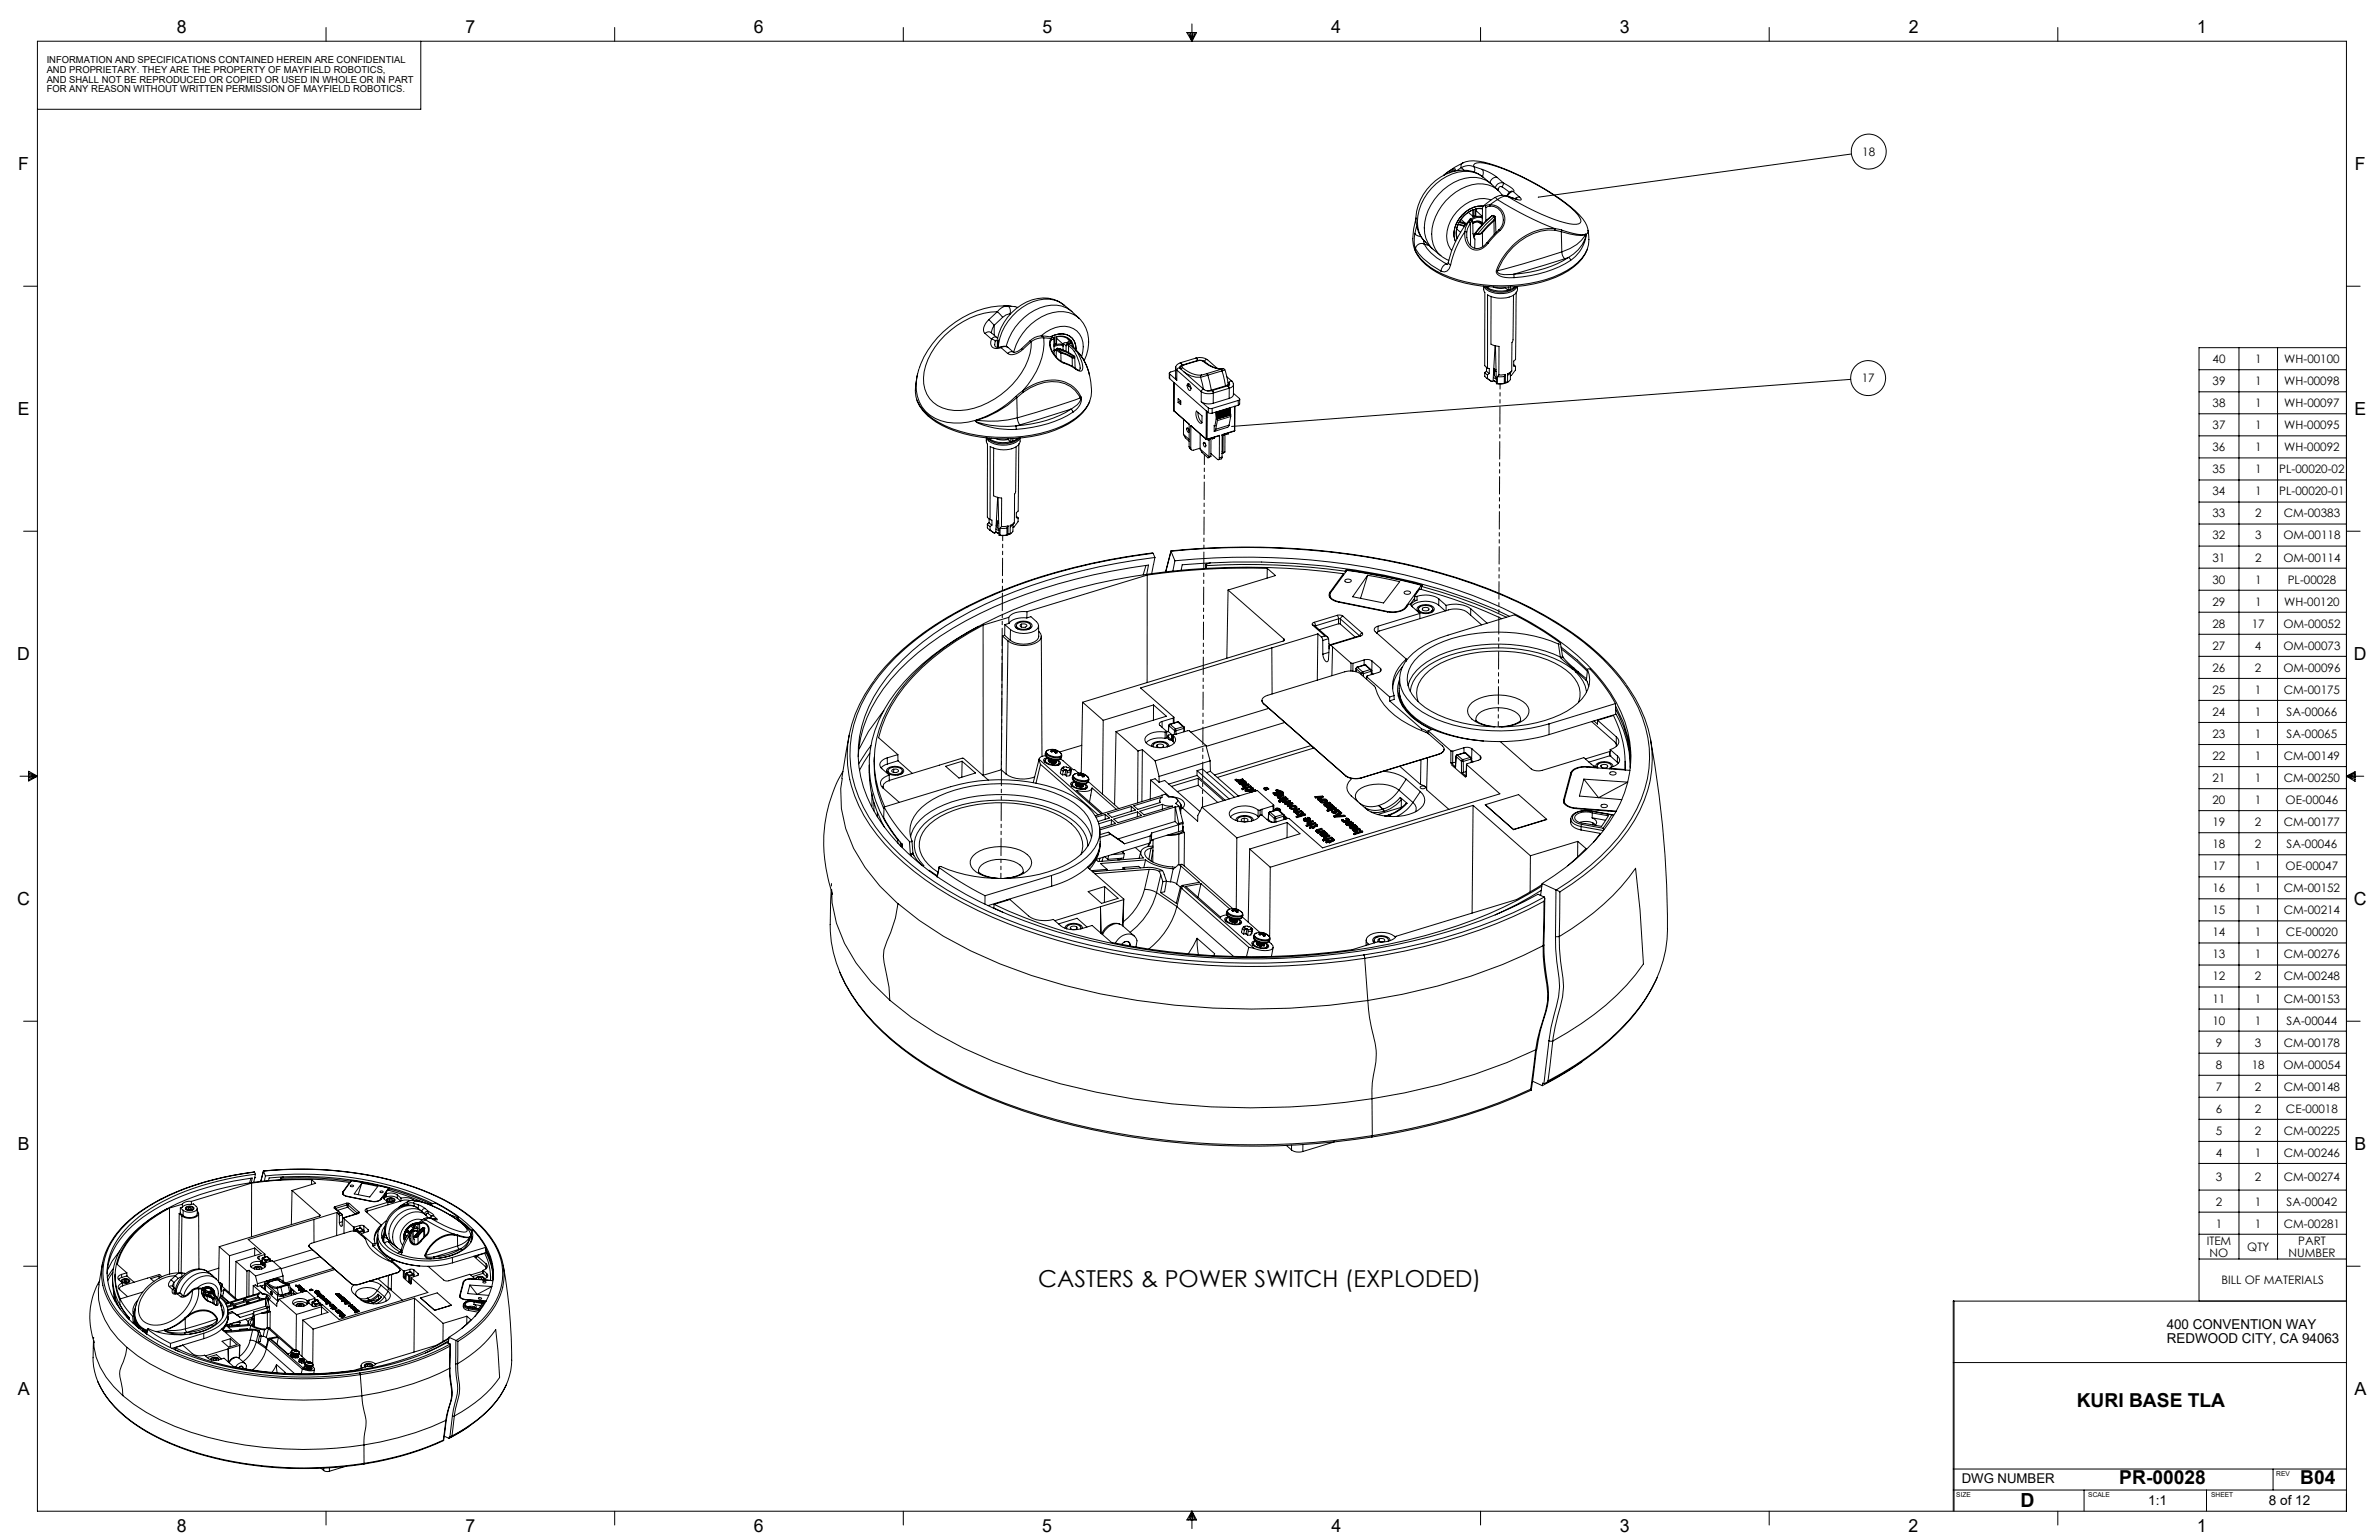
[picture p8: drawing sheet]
<svg xmlns="http://www.w3.org/2000/svg" width="864mm" height="559mm" viewBox="0 0 864 559" stroke-linecap="round" stroke-linejoin="round" font-family="sans-serif">
<defs><g id="words">
<text font-size="8.5" x="376.9" y="467">CASTERS &amp; POWER SWITCH (EXPLODED)</text>
<text font-size="7.1" x="733.4" y="546.9">D</text>
<g font-size="7">
<text x="753.9" y="510.5">KURI BASE TLA</text>
<text x="769.3" y="538.6">PR-00028</text>
<text x="835" y="538.6">B04</text>
</g>
<g font-size="6.5">
<text x="64.2" y="11.9">8</text>
<text x="169" y="12">7</text>
<text x="273.6" y="11.9">6</text>
<text x="378.5" y="11.9">5</text>
<text x="483.3" y="12">4</text>
<text x="588.1" y="11.9">3</text>
<text x="692.9" y="12">2</text>
<text x="797.6" y="12">1</text>
<text x="6.7" y="61.8">F</text>
<text x="854.8" y="61.8">F</text>
<text x="6.5" y="150.7">E</text>
<text x="854.6" y="150.7">E</text>
<text x="6.3" y="239.5">D</text>
<text x="854.5" y="239.5">D</text>
<text x="6.3" y="328.3">C</text>
<text x="854.5" y="328.3">C</text>
<text x="6.4" y="417.3">B</text>
<text x="854.7" y="417.2">B</text>
<text x="6.5" y="506.1">A</text>
<text x="854.7" y="506">A</text>
<text x="64.1" y="555.9">8</text>
<text x="169" y="555.8">7</text>
<text x="273.6" y="555.8">6</text>
<text x="378.4" y="555.8">5</text>
<text x="483.3" y="555.9">4</text>
<text x="588" y="555.9">3</text>
<text x="692.8" y="555.9">2</text>
<text x="797.6" y="555.9">1</text>
</g>
<g font-size="4.9">
<text x="786.5" y="482.1">400 CONVENTION WAY</text>
<text x="786.6" y="487.4">REDWOOD CITY, CA 94063</text>
<text x="712.1" y="538.2">DWG NUMBER</text>
<text x="779.8" y="546.3">1:1</text>
<text x="823.6" y="546.3">8 of 12</text>
</g>
<g font-size="4.2">
<text x="676" y="56.5">18</text>
<text x="803.2" y="131.7">40</text>
<text x="818.6" y="131.7">1</text>
<text x="829.2" y="131.7">WH-00100</text>
<text x="675.8" y="138.7">17</text>
<text x="803.2" y="139.7">39</text>
<text x="818.6" y="139.7">1</text>
<text x="829.2" y="139.7">WH-00098</text>
<text x="803.2" y="147.7">38</text>
<text x="818.6" y="147.7">1</text>
<text x="829.2" y="147.7">WH-00097</text>
<text x="803.2" y="155.7">37</text>
<text x="818.6" y="155.7">1</text>
<text x="829.2" y="155.7">WH-00095</text>
<text x="803.2" y="163.7">36</text>
<text x="818.6" y="163.7">1</text>
<text x="829.2" y="163.7">WH-00092</text>
<text x="803.2" y="171.7">35</text>
<text x="818.6" y="171.7">1</text>
<text x="827.4" y="171.7">PL-00020-02</text>
<text x="803.2" y="179.7">34</text>
<text x="818.6" y="179.7">1</text>
<text x="827.4" y="179.7">PL-00020-01</text>
<text x="803.2" y="187.7">33</text>
<text x="818.6" y="187.7">2</text>
<text x="829" y="187.7">CM-00383</text>
<text x="803.2" y="195.7">32</text>
<text x="818.6" y="195.7">3</text>
<text x="828.9" y="195.7">OM-00118</text>
<text x="803.2" y="203.7">31</text>
<text x="818.6" y="203.7">2</text>
<text x="828.9" y="203.7">OM-00114</text>
<text x="803.2" y="211.7">30</text>
<text x="818.6" y="211.7">1</text>
<text x="830.5" y="211.7">PL-00028</text>
<text x="803.2" y="219.7">29</text>
<text x="818.6" y="219.7">1</text>
<text x="829.2" y="219.7">WH-00120</text>
<text x="803.2" y="227.7">28</text>
<text x="817.4" y="227.7">17</text>
<text x="828.9" y="227.7">OM-00052</text>
<text x="803.2" y="235.7">27</text>
<text x="818.6" y="235.7">4</text>
<text x="828.9" y="235.7">OM-00073</text>
<text x="803.2" y="243.7">26</text>
<text x="818.6" y="243.7">2</text>
<text x="828.9" y="243.7">OM-00096</text>
<text x="803.2" y="251.8">25</text>
<text x="818.6" y="251.8">1</text>
<text x="829" y="251.8">CM-00175</text>
<text x="803.2" y="259.8">24</text>
<text x="818.6" y="259.8">1</text>
<text x="830.1" y="259.8">SA-00066</text>
<text x="803.2" y="267.8">23</text>
<text x="818.6" y="267.8">1</text>
<text x="830.1" y="267.8">SA-00065</text>
<text x="803.2" y="275.8">22</text>
<text x="818.6" y="275.8">1</text>
<text x="829" y="275.8">CM-00149</text>
<text x="803.2" y="283.8">21</text>
<text x="818.6" y="283.8">1</text>
<text x="829" y="283.8">CM-00250</text>
<text x="803.2" y="291.8">20</text>
<text x="818.6" y="291.8">1</text>
<text x="829.7" y="291.8">OE-00046</text>
<text x="803.2" y="299.8">19</text>
<text x="818.6" y="299.8">2</text>
<text x="829" y="299.8">CM-00177</text>
<text x="803.2" y="307.8">18</text>
<text x="818.6" y="307.8">2</text>
<text x="830.1" y="307.8">SA-00046</text>
<text x="803.2" y="315.8">17</text>
<text x="818.6" y="315.8">1</text>
<text x="829.7" y="315.8">OE-00047</text>
<text x="803.2" y="323.8">16</text>
<text x="818.6" y="323.8">1</text>
<text x="829" y="323.8">CM-00152</text>
<text x="803.2" y="331.8">15</text>
<text x="818.6" y="331.8">1</text>
<text x="829" y="331.8">CM-00214</text>
<text x="803.2" y="339.8">14</text>
<text x="818.6" y="339.8">1</text>
<text x="829.8" y="339.8">CE-00020</text>
<text x="803.2" y="347.8">13</text>
<text x="818.6" y="347.8">1</text>
<text x="829" y="347.8">CM-00276</text>
<text x="803.2" y="355.8">12</text>
<text x="818.6" y="355.8">2</text>
<text x="829" y="355.8">CM-00248</text>
<text x="803.2" y="363.8">11</text>
<text x="818.6" y="363.8">1</text>
<text x="829" y="363.8">CM-00153</text>
<text x="803.2" y="371.8">10</text>
<text x="818.6" y="371.8">1</text>
<text x="830.1" y="371.8">SA-00044</text>
<text x="804.3" y="379.8">9</text>
<text x="818.6" y="379.8">3</text>
<text x="829" y="379.8">CM-00178</text>
<text x="804.3" y="387.8">8</text>
<text x="817.4" y="387.8">18</text>
<text x="828.9" y="387.8">OM-00054</text>
<text x="804.3" y="395.8">7</text>
<text x="818.6" y="395.8">2</text>
<text x="829" y="395.8">CM-00148</text>
<text x="804.3" y="403.8">6</text>
<text x="818.6" y="403.8">2</text>
<text x="829.8" y="403.8">CE-00018</text>
<text x="804.3" y="411.8">5</text>
<text x="818.6" y="411.8">2</text>
<text x="829" y="411.8">CM-00225</text>
<text x="804.3" y="419.8">4</text>
<text x="818.6" y="419.8">1</text>
<text x="829" y="419.8">CM-00246</text>
<text x="804.3" y="428.6">3</text>
<text x="818.6" y="428.6">2</text>
<text x="829" y="428.6">CM-00274</text>
<text x="804.3" y="437.5">2</text>
<text x="818.6" y="437.5">1</text>
<text x="830.1" y="437.5">SA-00042</text>
<text x="804.3" y="445.5">1</text>
<text x="818.6" y="445.5">1</text>
<text x="829" y="445.5">CM-00281</text>
<text x="801.1" y="451.8">ITEM</text>
<text x="815.8" y="453.9">QTY</text>
<text x="834.3" y="451.8">PART</text>
<text x="802.1" y="456">NO</text>
<text x="830.7" y="456">NUMBER</text>
<text x="806.4" y="466">BILL OF MATERIALS</text>
</g>
<g font-size="3.5">
<text x="16.9" y="22.9">INFORMATION AND SPECIFICATIONS CONTAINED HEREIN ARE CONFIDENTIAL</text>
<text x="16.9" y="26.4">AND PROPRIETARY. THEY ARE THE PROPERTY OF MAYFIELD ROBOTICS,</text>
<text x="16.9" y="30">AND SHALL NOT BE REPRODUCED OR COPIED OR USED IN WHOLE OR IN PART</text>
<text x="16.9" y="33.5">FOR ANY REASON WITHOUT WRITTEN PERMISSION OF MAYFIELD ROBOTICS.</text>
</g>
<g font-size="2.4">
<text x="826.3" y="535.7">REV</text>
<text x="710.2" y="543.3">SIZE</text>
<text x="758.1" y="543.3">SCALE</text>
<text x="802.7" y="543.4">SHEET</text>
</g>
</g></defs>
<g fill="none" stroke="#000" stroke-width=".36">
<path d="M13.6 15h838.2v533.4h-838.2zM118.4 10v5M152.8 15v24.7h-139.2M223.1 10v5M327.9 10v5M430.8 11.8h3.6l-1.7 3.2zM431.5 11.8l1.2 3.2M432.1 11.8l.6 3.2M432.7 8.7v6.3M433.1 11.8l-.4 3.2M433.8 11.8l-1.1 3.2M537.5 10v5"/>
<path d="M642.2 10v5M747 10v5M531.1 59.1l-3.1 1.6-4.1 3M531.1 59.1l-.8 1 .1 .8M531.1 59.1h.1M531.2 59a13.7 13.7 0 0 1 9.7 .4 94 94 0 0 1 31 17.2 11.9 11.9 0 0 1 4.6 6.9M672.1 55.9l-113.7 15.6M514.1 79.1a17.5 17.5 0 0 0-.7 11.1 20.5 20.5 0 0 0 12.9 10.4 56.1 56.1 0 0 0 40.2-1.2 18.2 18.2 0 0 0 9.7-8.9 13.6 13.6 0 0 0 .5-5.6l-.2-1.3M528 62.2l.1-.4-.3-.1-1.6 1M528.1 62.1l.1-.8a7.1 7.1 0 0 0-4.2 2.4M530.4 60.9l-1.6 1M530.4 60.9l1 .9"/>
<path d="M530.4 79.7l1.4 1.2M533.1 77.1l1.5 1.4M533.8 79.4a37.7 37.7 0 0 0-8.1 15.8M534.6 76.2a10.1 10.1 0 0 0-4.8 4.2l2 .5M534.6 78.5h.4M534.6 76.2v2.3M534.9 60.4l.1-.6a3.3 3.3 0 0 1 3.4-.7 84 84 0 0 1 31.9 16.4 9.2 9.2 0 0 1 3.6 4.8 2.14 2.14 0 0 1-2.8 1.1 68.7 68.7 0 0 1-23.8-10.1M534.9 60.4l-2-.3-2.5 .8M534.9 60.4l.4 .8-.1 1.3M534.9 60.4l3.1 1.1M535.1 76a10.2 10.2 0 0 0-5.5 4.7M535.1 76l-.5 .2"/>
<path d="M535.1 76l-.1 2.5M535.6 78.3l-.6 .2M535.6 75.8v2.5M535.7 76.3l2.4 2.2M538 61.5l3 1.3 2.5 1.6M538 61.5a2.34 2.34 0 0 1 .1 2.6M538.1 78.7a4.2 4.2 0 0 0-4.3 .9M538.1 79.1a4 4 0 0 0-4 .7M538.2 75.8l-2.5 .1M538.2 75.7l-2.6 .1M538.2 75.8l-.1 5.8M538.4 64.3a12.7 12.7 0 0 0-15.4-.1 17.9 17.9 0 0 0-8.6 18.3 9.7 9.7 0 0 0 3.2 5.5"/>
<path d="M538.5 74.8a10.3 10.3 0 0 0-10.4 12.2l.3 .6a9.7 9.7 0 0 1 5-11.7 7.8 7.8 0 0 1 5.2-1.1M539.1 74.7h-.6l-.3 1.1M539.1 74.7l.3 .6M539.4 75.3v4.9M540.9 74.8a4.7 4.7 0 0 1 4.8 5.1v-.1a5.6 5.6 0 0 1-2.6 4.5l-3.2 3.7M540.9 74.3a5.4 5.4 0 0 1 5.1 3.4 5.4 5.4 0 0 1-1.5 6M540.9 74.8l-1.5 .5M540.9 74.3v.5M540.9 74.3l-1.8 .4M541 66.5a12 12 0 0 0-15.9-2.5 19.3 19.3 0 0 0-10.4 18.3 9.1 9.1 0 0 0 2.8 5.6l2.5 2.4M541.2 72.6a11.6 11.6 0 0 0-12.4 4.2 12.4 12.4 0 0 0-3.1 12.1l1.3 2M541.6 78.3l.8 .3"/>
<path d="M541.6 78.3l-2.8 2.7-3.4 3.9M541.6 78.3l-1.8 1.4-4.2 4.8M541.7 78.3l.5-.1 .5 .4M542.1 79.9l-4.2 4.4M542.1 79.9l.2 .2M542.4 78.6l.1 .7-.4 .6M542.4 78.6l-3.1 2.9-2.9 3.4M542.6 71.7l-4.1 3M542.6 71.7l1 .7M542.7 78.6l.1 .8-.5 .7M542.7 78.6h.1M542.7 78.6h-.3"/>
<path d="M542.9 79.2l.1 5.2M543.3 68.6h.7M543.5 64.4a2.33 2.33 0 0 0-2.7 1.9M543.5 64.4l2.4 2.1M543.6 72.4l-2.7 1.9M543.6 72.4a119.6 119.6 0 0 0 20.9 10.6M543.7 69l1.7 1.9M543.8 69a11.6 11.6 0 0 0-13.5-.4 19.3 19.3 0 0 0-10.4 18.3 9.1 9.1 0 0 0 6 7.6M543.8 69.1a11.5 11.5 0 0 0-14.1-3.8 20.2 20.2 0 0 0-12.7 17.4 11.3 11.3 0 0 0 6 10.1M544 68.6l-.1 .6M545.3 67.8a.82 .82 0 0 0-.9 0 .82 .82 0 0 0-.4 .8M545.3 67.8l2.6 2"/>
<path d="M545.9 66.5a6.1 6.1 0 0 1 3.7 2.9l-.3 .1M545.9 66.5l-.6 1.3M545.9 66.5a2.2 2.2 0 0 0-3 1.7M546.9 71.1a4.9 4.9 0 0 0-4.3 .6M546.9 71.1l.4 .2M546.9 71.1l3.4 1.2M547.3 71.3h-1.7l-2 1.1M549.3 69.5a1.71 1.71 0 0 0-2.2 1.6M549.3 69.5l-.9 .3-1.1 1.4M549.3 69.5l2.4 2.1M550.3 72.3l-.3-.2 .9 .2M551.7 71.6l.5 .6-.1 .3-1.8-.2"/>
<path d="M551.7 71.6h-.9l-.9 .5M513.5 90.5a16.3 16.3 0 0 0 8 8.3 54 54 0 0 0 37.9 3.6 25.2 25.2 0 0 0 16-10.2l.7-1.5M513.6 84.7a9.7 9.7 0 0 0 .3 5.5M513.6 84.7l.7 .7 1.5 .4M513.9 90.2a21.4 21.4 0 0 0 9.2 8.2M514.2 82.2l-.6 2.5M516.7 87.1l.3 1.5M517 88.6a20.7 20.7 0 0 0 8.4 7.3 2.44 2.44 0 0 0-2.3 2.5M517 88.6a2.17 2.17 0 0 0-3.1 1.6M517 88.6l1.8 .5M525.7 95.2l-.3 .8M525.7 95.2l.9 .9"/>
<path d="M526.6 96.1l-.5 1.4a2.12 2.12 0 0 1-3 .9M528.9 83.2l1.3 1.1M529.3 81.5l-.6 2.2 .3 2.7M529.3 81.3v.2l2.2 .4M529.3 81.3l-.7 2.5 .3 2.7M529.3 81.3l2.2 .6M529.6 80.7l2.2 .6M529.9 80.4l-.3 .3M531.8 84a34.4 34.4 0 0 0-5.2 12.1M531.8 84a5.8 5.8 0 0 0 3.2 6.6l1.3 .1a5.5 5.5 0 0 0 3.9-2.4M531.8 84l.6 .1M531.8 81.3l-.3 .6"/>
<path d="M531.8 80.9v.4M532.4 84.1l.1 2.1M532.5 86.2a3.7 3.7 0 0 0 2.3 3.6 3.7 3.7 0 0 0 4.2-.8l.9-1M533.2 80.5l-1.2 2.1-.2 1.4M533.2 80.5l.6 .5M533.5 80l.2-.5 .8 .7M533.5 80l.9 .2M533.5 80l-.3 .5M533.8 81l-1.1 1.9-.3 1.2M533.8 81v8.2M534.4 80.2l.2 .2 .1 4.3 .4 1.1-.2-.2M534.4 80.2l-.6 .8"/>
<path d="M534.7 81.1a2.22 2.22 0 0 1 3.3 .5M535.1 85.3v1l.3 .4-.1 3.2M535.4 84.9h1M535.4 84.9l.1 .3M535.5 84.9l-.2 .2M535.5 85.2l-.4 .1M535.6 84.5l-.5 .8M535.6 84.5l-.4 .7 .2-.3M536.3 85.1l-.8 .1M536.4 84.9l-.1 .2M537.4 80.6h.1M537.4 80.6l.5 .9a1.95 1.95 0 0 0-3.3-.6 2.38 2.38 0 0 1 3.5 .1"/>
<path d="M537.9 84.3l-.6 .5-.9 .1M537.9 84.3l.2 .2M538.1 84.5l-.7 .5-1.1 .1M538.1 84.5l.1 5M539.9 88l.3 .3M542.3 80.1l-4.2 4.4M542.3 80.1l.1 5M543.2 98.1a2.35 2.35 0 0 0 2.7 2.5l3.7 .2M543.2 98.1l.5 .1M543.7 98.2l-.1 .4 .3 .5a9.2 9.2 0 0 0 5.6 .4M544.2 83.4l.3 .3M544.5 83.7l-4.3 4.6"/>
<path d="M549.5 99.5l.1 1.3M564.4 83.5a21 21 0 0 0-18.9 10.9l-1.8 3.8M564.4 83.5l2.4 .6M564.5 83a21.5 21.5 0 0 0-19.4 11.1l-1.9 4M564.5 83l2.4 .5M564.5 83l-.1 .5M566.8 84.1a16.4 16.4 0 0 0 8.7 1.1M566.8 84.1l.1 7.3M566.9 83.5a17 17 0 0 0 8.6 1.5M566.9 83.5l-.1 .6M566.9 91.4l-13.9 4.3-9.3 2.5M566.9 91.4l.4 1.4 .7 1.1"/>
<path d="M568 93.9l-18.5 5.6M569.4 93.4a42 42 0 0 1-19.9 6.1M569.4 93.4l.8 1.1M569.4 93.4l-1.4 .5M570.2 94.5a42.7 42.7 0 0 1-20.6 6.3M575.5 85l.2 .1M575.5 85.2a13.2 13.2 0 0 1-8.6 6.2M575.5 85v.2M575.7 85.1v.3a10 10 0 0 1-2.3 6l-1.5 1.6-1.7 1.5M575.7 85.2h-.2M575.7 85.2v.3a11.5 11.5 0 0 1-6.3 7.9M575.7 85.1v.1"/>
<path d="M576.5 83.6l-.2 1.1-.6 .4M576.5 83.6h.1M8.6 103.9h5M359 116a3.7 3.7 0 0 0-1.4 5M359 116l1.9 2M360.9 118l-.6 1.1-.4 1.7M360.9 118v3.6M362.1 113.1a29.6 29.6 0 0 0-26.1 19.6 11.9 11.9 0 0 0 4.4 14.5 19.6 19.6 0 0 0 18.2-1 28.1 28.1 0 0 0 15.7-20.1l.1-2.2M362.1 113.1l1.9 2M362.1 113.1l-3.1 2.9M364 115.1l-3.1 2.9M364.1 111a34.7 34.7 0 0 0-30.4 22.6"/>
<path d="M365.7 111.1l-1.3-.1 2.6 .1M365.7 111.1l3.8 .4M365.7 111.1l-2.1 .6-1.5 1.4M365.7 111.1a2.16 2.16 0 0 1 .9 2.8l-1.4 .4-1.2 .8M386.2 110.7a12.6 12.6 0 0 0-15.4-.1 19.2 19.2 0 0 0-8.7 12.3M388.8 112.8a11.7 11.7 0 0 0-11.8-3.9 20 20 0 0 0-14.6 17.1l-.1-2.4M391.5 115.4a13 13 0 0 1 2.1 15.5M391.6 115.4a11.6 11.6 0 0 0-13.5-.5 20.9 20.9 0 0 0-10.2 12.9l1.7-.4 1.2-.9M391.7 115.5a11.5 11.5 0 0 0-14.2-3.8 20.6 20.6 0 0 0-12.2 14.1M538.6 103.9l.1 1.7 .3 .5v26.6l1 .9M538.7 103.9a6 6 0 0 0 5.6 2.6 6.6 6.6 0 0 0 6.5-2.5M539 103.9a8.9 8.9 0 0 0 11.1 .5l.3-.4"/>
<path d="M539.4 103.9a9.2 9.2 0 0 0 10.5 .1M539.7 104l.1 .2 .7-.2M541.3 107.5l-.1 17.4 3 .8-.1 10.3M542 104.1l2.4 .6 2.1-.2 .9 .8M547.6 104.2l-.2 1.1M548.3 104.1l-.2 1-.7 .2M549.4 107.1l-.2 16.3-.3 .9-.1 10.3M550.4 106l-.2 24.5-.7 .5v1.8l.7 .2M550.9 103.9a3.8 3.8 0 0 1-4 4.2l-3.2 .1-2-.5-1.7-.7v26.6M851.8 103.9h5M333.6 133.9l-.4 1.6M357.6 121l.8-.5 .9-.1 2.5 2a1.28 1.28 0 0 0-1.9 .7"/>
<path d="M357.6 121l2.3 2.1M359.9 123.1a2.21 2.21 0 0 0 .2 2.7 2.21 2.21 0 0 0 2.6 .6l.7-.2M359.9 123.1l.9 .2 .5 .6M361.3 123.9l-.2 1.1 .3 .8 .8 .2 1.3-.2M361.3 123.9l.5-.5 .3 .6M361.8 122.5l.5 1.1M362.1 124v2M362.3 123.6l-.2 .4M363.4 126.2l2.4 2M363.5 125.8h.1a2.24 2.24 0 0 1 2.4 .3M363.5 125.8l-.1 .4M366 126.1l-1.2-.4-1.4 .5"/>
<path d="M366 126.1l2 1.8M367.9 127.8l-.8-.2-1.3 .6M370.8 126.5l.5 .3M371.3 126.8a4.7 4.7 0 0 1-5.5 1.4M373.9 123.6l.5 .3M373.9 123.6l-3.1 2.9M374.4 123.9l-3.1 2.9M378 121.8a10.9 10.9 0 0 1 11.6-2.6 7.9 7.9 0 0 1 3.1 10.1M378 121.9a5.5 5.5 0 0 0-4.1 1.7M378 121.9l4.3 .6M378 121.9l.9 .7M378.9 122.6a25.9 25.9 0 0 1-7.7 19.3"/>
<path d="M378.9 122.6l2.7 .2M378.9 122.6l-2.5 .3-2 1M381.5 122.1a6 6 0 0 1 8.5 1.8l.6 2.7M381.6 122.8a4.4 4.4 0 0 0 .4 5.1l2.5 2.9 1.9 1M381.6 122.8l.2 .5M381.8 123.3l-.5 .7a7.7 7.7 0 0 0 4.9 7.5M382.3 122.5l-.7 .3M382.3 122.5l.3 .6M382.4 122.6l.5-.3zM382.6 123.1l-.8 .2M382.6 123.1l.1 5.5M382.8 124.8l-.2 .1"/>
<path d="M382.9 122.3l-.1 2.5M383.4 122.2a5 5 0 0 1 5.4 1.4M383.4 124.7l-.6 .1M383.4 122.2v2.5M383.5 127l-.9 .4M383.5 122.2a4.8 4.8 0 0 1 4.8 1.3M383.5 126.7l-.9 .4M383.5 126.7l.2 .3M383.5 126.7l-.1 2.8M383.5 122.7l2.5 2.3M383.7 127l.6 .7 .8 .3M383.9 126.4a16.1 16.1 0 0 1 6.1 2.9"/>
<path d="M383.9 126.4l-.4 .3M383.9 126.4l.3 .4M384.2 126.8l-.5 .2M384.2 126.8l.9 .9M384.2 126.8l3 1 2.8 1.7M385.1 128l2.1 .8 2 1.1M385.1 128l.1 3.1M385.1 127.7v.3M385.1 127.7l4.2 1.9M385.1 126.7a2.69 2.69 0 0 0-2.5 .4M385.9 125.5a3.9 3.9 0 0 0-3.3 .3M386 125.1a3.6 3.6 0 0 0-3.4 .2"/>
<path d="M386 124.6l-.1 2.4M386 124.6l1 .9M386.4 131.8l-.3-.2 1.6 .5a4.2 4.2 0 0 1 2.8 1.7v.1M386.4 131.8l4.1 2.1M387 125.5v2M387.2 125l-.2 .5M387.2 125l.7 .4M387.6 122.9l.7 .6M387.6 124.6l-1-.3-.6 .3M387.6 124.6h.1M387.6 124.6l-.4 .4M387.6 124.6l.2 .2"/>
<path d="M387.8 124.8l1.8 1.2 .9 1.1M387.8 124.8l.1 .6M387.9 125.4l2.1 2.2M387.9 125.4v2.5M388.3 123.5l.5 .1M388.3 123.5l-1.1 .9M388.8 124.3l.5 1.4M388.8 123.6l-1.2 1M389.1 124l-.9 1M389.1 124l.7 2.2M389.1 124l-1 .9M389.2 129.9l.1 3"/>
<path d="M389.3 125.8a17.6 17.6 0 0 1 6.2 10.3M389.3 129.6l-.1 .3M390 129.3l.1 .2M390 129.3v.2M390 127.6a13.5 13.5 0 0 1 2.1 6M390 129.5l-.3 .3-.4-.2M390 129.5l.1 .1M390.1 129.6l-.4 .4-.5-.1M390.1 129.5v.1M390.1 129.5l.2 4.1M390.5 127.1a20.3 20.3 0 0 1 5.1 18.5 18.2 18.2 0 0 1-9.7 8.8 56 56 0 0 1-42.8 .1 18.9 18.9 0 0 1-10.3-9.4 19 19 0 0 1 .3-9.4 13.4 13.4 0 0 0 10.6 17.5 23.3 23.3 0 0 0 10.4-.7M390.5 127.1a9 9 0 0 1 2.4 7.1 1.45 1.45 0 0 1-2.4-.3"/>
<path d="M390.5 127.1l-.5 .5M392.1 133.5l-.3 .8-1.5-.7M424.5 135.4l.1 2M424.6 135.7l2.6 2.3M424.6 135.7v1.7M424.6 137.4l14 12.3M426.2 138.8v10.2M426.8 133.4v3.7l.4 .9M426.8 134.4l-1.8 .6a.44 .44 0 0 0-.5 .2 .44 .44 0 0 0 .1 .5M426.8 133.1v.6l.4 .6M427.2 134.3v3.7M427.2 134.3l8.9 7.8"/>
<path d="M428.3 133.6h-.7l-.4 .7M428.3 133.6l8.8 7.8M428.4 131.7l.6 .8M428.5 131.7a2.09 2.09 0 0 0-1.7 1.8M428.6 131.6l-.2 .1M428.6 131.6l.5 .9M429 132.5l-.8 .7 .1 .4M429 132.5h.1M429.1 132.5l-.1 .1M429.3 133.4a9.3 9.3 0 0 0 6.9 2.7M429.3 133.4l-.6 .6M429.5 132.4l-.4 .1"/>
<path d="M429.6 132.4l-.9 .5-.3 .7 .1-.2M429.6 132.4h.2M429.8 132.4l-.7 .5 .2 .5M429.8 134.9a8.4 8.4 0 0 0 6 2M431.2 139.2a1.58 1.58 0 0 1 .7 2.5l-.5-.4-.4-1zM431.4 139.7l-.4 .1M431.5 139.2l-.1 .9M434.2 129.9l.4 .2 .1 .7M434.2 129.9l.5 .9M434.2 129.9l-5.6 1.7M434.2 129.9a4.8 4.8 0 0 1 4.1 .6M434.7 130.8l1.4-.1 1.1 .5"/>
<path d="M434.7 130.8l.2 .1M434.7 130.8l-5.1 1.6M434.9 130.9l1.1-.1 .8 .3M434.9 130.9l-5.1 1.5M435.8 136.9l1 4.2M436.2 136.1l-.4 .8M436.8 131.1a9.3 9.3 0 0 0 6.9 2.7M436.8 131.1l.4 .1M437.2 131.1a8.9 8.9 0 0 0 6.8 2.7M438 135.6l-1.8 .5M438 135.6l.4 .5M438.3 130.5a.64 .64 0 0 0-.7 .1 .64 .64 0 0 0-.2 .7"/>
<path d="M438.3 130.5l3.6 3.1M438.4 136.1l-2.6 .8M438.4 136.1l1.3 5.5M443.1 134l.5 .6M443.1 134l-5.1 1.6M443.6 134.6l1.3 5.4M443.6 134.6l-5.2 1.5M443.7 133.8h.5l.5 .4M443.7 133.8l-.6 .2M444.6 134.2l-1 .4M444.8 134.5l1 4.8M445.3 136.7l1.9 1.6"/>
<path d="M445.8 138.7l.3 .3M445.9 139.3l-1 .7M445.9 139.3v.6M446.1 139l.3 .5M446.1 139v.8M446.4 139.6l-.8 .4M447.2 138.3l.6 1.2M447.2 138.3l-.7 .1-.4 .6M447.7 139.2v.3M447.7 139.5a1.4 1.4 0 0 1-1.5 1.4M447.8 139.5l-.1 3.8-.3 .6-1.2 .7M539 135.2l1 .8"/>
<path d="M539 135.2v1.3l1 .9M539.6 134.7l1 .8M539.6 133.2v1.5M539.6 134.7l-.6 .5M539.8 137.3l1.7 1.1M540 137.4l1.5 1M540 136v1.4M540 133.6l.6 .1v1.8M540.6 135.5l-.6 .5M542.1 138l1.1 .5M542.1 133.7l1 .5M542.1 137l1.1 .5"/>
<path d="M542.3 133.9l.8 .9M542.3 138.1l.9 .5M542.5 134.2v1.4M542.5 135.6l-.4 .1M542.5 134.3v1.9l.6 .8M542.5 135.6h.1M542.7 125.4l-.7 12.9-.5 .1M542.9 125.5l.4 13.7M543.6 139.2h-.3M543.6 136.7v2.5M544.1 136l-.5 .7M546.1 139.1l-2.5 .1"/>
<path d="M546.1 136.6l-2.5 .1M546.1 136.6v2.5M546.5 138.8l-.4 .3M546.5 135.9l-2.4 .1M546.5 135.9v2.9M546.5 135.9l-.4 .7M547.3 138.5l-.8 .3M547.6 138.5l-2 .8-2.3-.1M548.3 135.3v2.4l-1.4 1.1 .4-.3M548.7 134.8l-1.4 1.3M548.8 134.6l-1.5 1v2.9M548.8 134.6l-.2 .3"/>
<path d="M549.6 132.4l.6 .6M550.2 133l-.1 1.3-1.5 2h-.3M671.8 137.7l-224.6 17M798.3 134.2h53.5M812.8 126.2v330.6M826.8 126.2v330.6M851.8 126.2h-53.5v345.9M332.9 145.4a19.2 19.2 0 0 0 11.5 10.1 55.1 55.1 0 0 0 41-.4 18.7 18.7 0 0 0 10.1-9.3M354.1 152.5l.1 .5a25.1 25.1 0 0 0 14.7 2.8M354.1 152.5l.1 .1M354.2 152.6l.1 .3a27.5 27.5 0 0 0 14.5 1.7M354.6 152.3l-.5 .2"/>
<path d="M354.6 152.3v.2M354.6 152.5l-.4 .1M358 158.9v1.2l.5 1-.1 26.6 1 .9M358.1 158.9a6 6 0 0 0 5.6 2.6 6.6 6.6 0 0 0 6.5-2.5M358.5 159a8.8 8.8 0 0 0 11.3 0h.1M359.2 159v.3l.8-.3M361.6 159.2l2.3 .5 2-.2M365.9 159.5l1 .8M365.9 159.2v.3M367 159.2l-.1 1.1M367.7 159.1l-.1 1-.7 .2M368.7 143.9a36.1 36.1 0 0 1-14.1 8.4"/>
<path d="M368.7 143.9l.4 .4M368.8 154.6l.1 1.2M369.1 144.3a37.4 37.4 0 0 1-14.5 8.2M369.1 144.3l.2 7.3M369.3 151.6a37.1 37.1 0 0 1-14.7 .9M369.3 151.6l.3 1.5 .6 1.1M369.4 159.1a9.4 9.4 0 0 1-10.4 0M370.2 154.2l-1.4 .4M370.3 158.9a3.4 3.4 0 0 1-3 3.9 10.8 10.8 0 0 1-7.9-.8v26.6M371.2 141.9a16.8 16.8 0 0 1 15.4-3.3 10.3 10.3 0 0 1 5.8 5.5M371.2 141.9l-2.5 2M371.2 141.9l.3 .4"/>
<path d="M371.5 142.3a16.2 16.2 0 0 1 15-3.1 10.2 10.2 0 0 1 5.6 5.2M371.5 142.3l-2.4 2M388.7 148.5a41.7 41.7 0 0 1-19.9 6.1M388.7 148.5l.8 1M388.7 148.5l-18.5 5.7M389.5 149.5a42.5 42.5 0 0 1-20.6 6.3M392.1 144.4l-8.8 3-14 4.2M392.1 144.4l.2 .6a5.4 5.4 0 0 1-3.6 3.5M392.4 144.1a5.2 5.2 0 0 1-2.9 5.4M392.4 144.1l-.3 .3M426.2 149v.1M426.2 149l5.5 5"/>
<path d="M426.2 149l5.5 4.9v8.2M427.7 144.7l.9 .8v1.3l-.9-.8zM428.4 145.8l.2 .1M428.4 145.8l-.7 .2M428.4 145.3v.5M429.6 157.6l2.1 1.8M429.6 157.6l.7 1.3 1.4 1.2M429.6 152.2v5.4M430.8 155.6l.4 1.2h.4l.1-.2M430.8 155.6l.1-.4 .3 .1 .5 1-.2-.7M431.4 155.5l-.6 .1M431.4 140.1l1 .7"/>
<path d="M431.4 140.1l.8 .3M432.3 154.4l5.6 5M432.3 154.4l5.5 4.9M432.3 154.4v8.2M434.3 149.2l2.1 1.7-.1 2.6-.3 .1a3.8 3.8 0 0 1-1.7-4.4zM434.9 149.6v.7a4.4 4.4 0 0 0 1.4 3M435.7 157.5l-.1 5.4M436.1 142.1a5.1 5.1 0 0 0 4.3 .5M436.1 145.8a5.2 5.2 0 0 0 4.3 .5M436.1 145.8l2.5 2.2M436.1 142.1v3.7M437.1 141.4a3.3 3.3 0 0 0 2.9 .3"/>
<path d="M437.1 141.4h-.6l-.4 .7M437.8 159.3h.4M437.8 159.3l.1 .1M437.9 159.4l.2 .1M437.9 159.4h.1M437.9 149.1l-.1 10.2M438.2 159.3l-.1 .2M438.3 149.4l-.1 9.9M438.3 159.4l.3 .3M438.6 149.7l1.4 .2M438.6 159.3v.4M438.6 148l1.4 .2"/>
<path d="M438.6 148v1.7M438.9 159.6v6.2M439.3 159.1v.4l-.7 .2M439.6 159v6.6M439.7 141.6l-1.4 .2M439.7 141.6v.2M439.8 159l.3 .2M439.9 141.7l.5 .9M440 141.7l.5 .9M440 148.2v1.7M440.1 158.9v.3M440.4 142.6v3.7"/>
<path d="M440.5 142.6h-.1M440.8 154.4v2.1l.5-.7M440.8 158.6v.4l-.7 .2M441 154.4h-.2M441.2 149.5l.3 2.5-.5 2.6-.2-.2M441.6 149.6h.1M441.6 149.8l.1 .1M441.6 149.4v.2M441.6 150l.1 .1M441.6 149.6v.2M441.7 150.5h.1M441.7 150.2v.1"/>
<path d="M441.7 150.1v.1M441.7 149.9l-.1 .1M441.7 150.7h.1M441.7 150.3v.2M441.7 150.9l.1 .1M441.7 150.5v.2M441.8 151.3l.1 .1M441.8 151.1l4.9-1.4zM441.8 150.7l-.1 .2M441.8 151.5l.1 .1M441.8 151v.3M441.9 151.8h.1"/>
<path d="M441.9 151.4l-.1 .1M441.9 152h.1M441.9 151.6v.2M441.9 152v.6M441.9 152.6l-.6 3.2M441.9 151.8v.2M442.7 158l-4.6 1.5M442.7 158l-4.5 1.3M442.7 158l-.1 8.2M443.7 157.7l-.1 8.2M443.7 158.1v.1M443.7 157.8v.4"/>
<path d="M444 158v6.2M444.4 157.6v.3l-.7 .3M444.7 157.5l-.1 6.5M444.9 140l-5.2 1.6M444.9 140v.2M444.9 157.4l.3 .3M445.2 157.3v.4M445.6 140l.5 .9M445.6 140l-5.6 1.7M445.7 140l.4 .3 .1 .6M445.9 157.1v.3l-.7 .3M446.1 140.9l-5.6 1.7"/>
<path d="M446.2 154.3l-.6 .7-4.8 1.5M446.2 154.3l-4.9 1.5M446.2 144.6l-5.8 1.7M446.2 140.9h-.1M446.2 140.9v3.7M446.4 148.1l-4.8 1.5M446.4 148.1l.1 .1M446.4 148v.1M446.4 148.3l-4.8 1.5M446.4 148.3l.1 .1M446.5 148.2l-4.9 1.4M446.5 148.2l-.1 .1"/>
<path d="M446.5 148.4l-4.8 1.5M446.5 148.4v.2M446.5 148.6l-4.9 1.4M446.5 148.8l-4.8 1.4M446.5 148.6h.1M446.5 148.8h.1M446.5 148.6v.2M446.5 148.6l-4.8 1.5M446.5 149l-4.8 1.5M446.5 149h.1M446.5 148.8l-4.8 1.5M446.5 148.8v.2"/>
<path d="M446.5 149.2l-4.8 1.5M446.5 149.2l.1 .1M446.6 149l-4.9 1.5M446.6 149l-.1 .2M446.6 149.4l-4.9 1.5M446.6 149.4v.1M446.6 149.3l-4.8 1.4M446.6 149.3v.1M446.6 149.5v.4M446.6 149.9l-4.8 1.4M446.6 149.9h.1M446.7 150.1l-4.9 1.4"/>
<path d="M446.7 150.1h.1M446.7 149.9v.2M446.7 149.9l-4.8 1.5M446.7 150.3l-4.8 1.5M446.7 150.3v.1M446.7 150.1l-4.8 1.5M446.7 150.1v.2M446.7 150.4v.1M446.7 150.4l-4.8 1.4M446.7 150.5l-4.8 1.5M446.7 150.5l.1 .1M446.8 150.6v.5"/>
<path d="M446.8 150.6l-4.9 1.4M446.8 151.1l-4.9 1.5M446.8 151.1l-.6 3.2M447.7 142.7l2.2 1.9a.44 .44 0 0 1 .1 .5 .44 .44 0 0 1-.5 .2M448.1 156.4l-4.4 1.4M448.1 156.3v.1M448.1 156.3l-4.4 1.4M448.2 147.4l-.1 8.9M448.2 156.2l-.1 .3M448.2 156.2l-.1 .1M448.3 147.4l-.1 8.8M449.5 145.3l-9.5 2.9"/>
<path d="M449.5 147l-9.5 2.9M449.5 145.3v1.7M450 144.9v1.7l-.5 .4M798.3 142.2h53.5M798.3 150.1h53.5M798.3 158.2h53.5M360.7 162.5v17.4l2.9 .8-.1 10.4M368.9 162.1l-.2 16.3-.4 .9-.1 10.3M369.9 161l-.3 24.5-.7 .6v1.8l.7 .1M431.7 162.1v.4l.8 .7M431.7 162.1l.6 .5M432.3 162.6a.75 .75 0 0 0 1 .7l2.3-.7"/>
<path d="M435.6 162.9l3.3 2.9M435.6 162.9l.7 1.3 2.2 1.9M437 160.5a1.07 1.07 0 0 1 .4 1.7l-.6-.9zM437.4 160.8l-.6 .1M437.5 160.9l.2 .7M438.9 165.8l-.4 .3M439.6 164.6l2.4 2.1a.43 .43 0 0 0 .5 0 .43 .43 0 0 0 .1-.5M439.6 165.6l-.7 .2M439.6 165.6l-1.1 .5M443.6 165.9l-.2 .6-1.1 .3M443.6 165.9l-1 .3M443.6 163.9l.4 .3"/>
<path d="M444.6 164l-.6 .2M444.6 164l-1 .6 .4-.4M798.3 166.2h53.5M798.3 174.2h53.5M8.6 192.8h5M358.4 190.2l1 .9M358.4 190.2v1.3l1 .9M359.1 189.7l1 .8M359.1 188.3v1.4M359.1 189.7l-.7 .5M359.2 192.3l1.8 1.1M359.4 192.4l1.6 1"/>
<path d="M359.4 191.1v1.3M359.4 188.6l.7 .1v1.8M360.1 190.5l-.7 .6M361.5 192.9l1.1 .7M361.5 191.9l1.1 .6M361.7 188.8l.8 .4M361.7 188.9l.8 .9M361.8 193.1l.9 .5M361.9 189.2v1.5M361.9 190.7h-.3M362 189.3v2.1l.6 .6M362 190.6l-.1 .1"/>
<path d="M362.2 180.4l-.7 12.9-.5 .1M362.3 180.5l.5 13.7M363 194.2h-.2M363 191.7v2.5M363.5 191.1l-.5 .6M365.5 194.1l-2.5 .1M365.5 191.6l-2.5 .1M365.5 191.6v2.5M365.9 193.8l-.4 .3M365.9 190.9l-2.4 .2M365.9 190.9v2.9M365.9 190.9l-.4 .7"/>
<path d="M366.7 193.6l-.8 .2M367 193.5l-1.9 .8-2.3-.1M367.7 190.3v2.5l-1.3 1.1 .3-.3M368.1 189.8l-1.4 1.4M368.2 189.6l-1.5 1v3M368.2 189.6l-.1 .3M369 187.4l.6 .6M369.6 188v1.3l-1.9 2.1M425.1 199.9l-2 7.7M798.3 182.2h53.5M798.3 190.1h53.5M798.3 198.2h53.5"/>
<path d="M851.8 192.8h5M416 205.2l-1 3.4M416.3 208.5l.6-3.5a198.9 198.9 0 0 0-66.2 20.2 89.8 89.8 0 0 0-30 24.7 45.4 45.4 0 0 0-9.2 24.6M416.5 208.7l-43.7 13.3M416.5 208.7l-.1 39M418.6 200.8a205.6 205.6 0 0 0-67.7 19.3M418.6 200.8a206.2 206.2 0 0 0-67.2 19.4M418.6 200.8l.6 1.5M418.7 204.8h.1M418.7 204.8l-.6 3.4M419.2 202.3a202 202 0 0 0-66.6 19.4 92.6 92.6 0 0 0-30.8 24.3 42.2 42.2 0 0 0-8.4 39.5 60.2 60.2 0 0 0 19.9 27.4 143.3 143.3 0 0 0 50.6 25.2 260.3 260.3 0 0 0 141.5 0 164.4 164.4 0 0 0 32.9-13.6l2.3 1M419.2 202.3l-.5 2.5"/>
<path d="M425.1 200a260 260 0 0 1 109.2 11.5 134.6 134.6 0 0 1 46.1 25.8 69.9 69.9 0 0 1 9.8 10.9M425.1 200a259.7 259.7 0 0 1 109.4 11.8 128.3 128.3 0 0 1 47.5 27.5 52.6 52.6 0 0 1 16.7 32.1 44 44 0 0 1-8.8 29.2 82.6 82.6 0 0 1-25 22.3M425.1 200v.1M425.1 200.1l1.4 3.4M425.1 200.1l-1.9 7.4M426.5 203.5a249.5 249.5 0 0 1 102.1 10.5 123.2 123.2 0 0 1 47.5 27.1 49 49 0 0 1 15.9 31.9 43.5 43.5 0 0 1-10.3 28.8 84.3 84.3 0 0 1-21.9 18.8M426.5 203.5l-.7 3.7M428.8 206.9l.4-2a254.3 254.3 0 0 1 94.6 9.2l9.6 3.2 9.1 3.7 5.5 2.7M437.8 204.8l.1 .4M437.8 204.8l-.1 1.4M437.9 205.2a261.6 261.6 0 0 1 50.5 2.1M437.9 205.2l-.1 1.1"/>
<path d="M439.5 204.2l-1.7 .6M445.8 214.1l20.3 17.8M445.8 214.1l-.5 24.8M460 206.2a252.5 252.5 0 0 0-43.5 2.5M460 206.2l3 2.6-17.2 5.3M460 206.2v3.6M482.7 215.9v.9M482.7 216.4l-.1 .2M482.8 214.9a2 2 0 0 0 1.3 3l1.8 .6 17.7 3.5a6.7 6.7 0 0 0 7.8-2.7h.7l.5 .8 2.8 2.5M482.8 214.9v.6M486 218.3l17.7 3.6M486 218.3v.2"/>
<path d="M487.7 208.2a251.3 251.3 0 0 0-102.4 6.9 131.5 131.5 0 0 0-49.4 25.4 53 53 0 0 0-17.7 27.6 38 38 0 0 0 3 24.7M487.7 208.2l-4.9 6.7M487.7 208.2v.5M488.4 207.3v.5M488.4 210.4l1.3-.3 .8 .5a1.43 1.43 0 0 1-2.3 .2zM488.7 206.8a236.4 236.4 0 0 1 27.7 5.5l-.4 .5M488.7 206.8l-.3 .5M488.7 206.8v.5M496.5 208.7l11.6 2.4-5.9 7.7-11.2-2.3zM496.5 208.7l-2.6 8.4M509.9 214.7l1.3-.2 .9 .4a1.43 1.43 0 0 1-2.4 .2zM510.9 219.4l-.7 1"/>
<path d="M510.9 219.4l-.3 .8M513.5 217.4l-.4 .2M513.5 217.1l-1.5 2.2M513.5 216.3v1.4l.6 .2M514.1 217.9l-1 .5-1 1.1M514.4 214.6l-3.5 4.8M514.4 214.6l-.3 .8M514.4 216.4l-.9-.1 1.9-2.6a177.1 177.1 0 0 1 29.8 10.8M514.4 216.4a9 9 0 0 1 7.9 .9M514.4 216.4v1.4l-.3 .1M516 212.4a227 227 0 0 0-27.1-5.4l-5.8 8a1.88 1.88 0 0 0 1.2 2.8l1.7 .5M516 212.4l-1.6 2.2"/>
<path d="M516 212.4v1M516 213.7l-.1 .2M516 212.8a183.2 183.2 0 0 1 30.9 11.2M516 212.8v1.1M522.3 219.6a8.4 8.4 0 0 0-9.9 .3M522.3 219.6l2.4 2.1M522.3 217.3l2.7 2.4M522.3 217.3v2.3M525 219.7a10.7 10.7 0 0 1 8.9 1.2M525 219.7l-.1 1.9M798.3 206.2h53.5M798.3 214.2h53.5"/>
<path d="M350.9 220.1a95 95 0 0 0-33.5 26.7M350.9 220.1l.5 .1M351.4 220.2a96.5 96.5 0 0 0-32 24.8 44.8 44.8 0 0 0-10.6 33.1 50.9 50.9 0 0 0 14.9 29 113.3 113.3 0 0 0 35.4 23.8 237.1 237.1 0 0 0 93.1 18.6 269.5 269.5 0 0 0 42.9-3M355.2 227.3a87.5 87.5 0 0 0-32.3 27.1 40.1 40.1 0 0 0 .5 46.9l2.5 3.5M356.9 226.8a84.5 84.5 0 0 0-31.2 25.9 44.8 44.8 0 0 0-6.8 15l7 6.1M356.9 226.8v54.5l6.6-2M363.9 230.8l2 1.8M363.9 230.8l-.4 48.5M364.7 230.5l-.8 .3M364.7 230.5l2 1.8M364.8 226.7l2 1.8M364.8 226.7l-.1 3.8"/>
<path d="M365.9 232.6l-.7 48.3M366.2 224l-9.3 2.8M366.2 224l.1 2.2M366.3 226.2l-1.5 .5M366.8 228.5l-.1 3.8M368.8 226.2a4.6 4.6 0 0 1 5.8 .5 1.77 1.77 0 0 1-2 1.9 4.2 4.2 0 0 1-4.2-1.3v-.6zM368.9 227l.1 .6 .5 .6M369.3 226.3a3.8 3.8 0 0 1 4.8 .4v.5a3.5 3.5 0 0 1-5.1 .1l-.1-.5zM370.5 226.7l1.2-.3a.89 .89 0 0 1 1.1 .7 1.5 1.5 0 0 1-2.5-.2zM370.8 226.5v1M372.7 224.2l1.5-.4 2 1.8a1.94 1.94 0 0 1 .8 1.9 1.94 1.94 0 0 1-1.5 1.5 9 9 0 0 1-8.7-.5M372.7 224.2a6.9 6.9 0 0 0-6.4 2"/>
<path d="M372.8 222a6.9 6.9 0 0 0-6.6 2M372.8 222l-.1 2.2M373.1 228.1v.4M374.2 227.1l-.2 .7-.4 .5M377 227l.1 3.9a3.1 3.1 0 0 1-2.7 2.5 9.1 9.1 0 0 1-7.7-1.1M377 229.1a2.2 2.2 0 0 1-.4 3.9 10.4 10.4 0 0 1-10.7-.4M378 230.9l.2 43.6M461.7 235.1l-47.7 14.5 12.1 10.6-.2 .4M461.7 235.1l.1 16.7M466.1 231.9a.41 .41 0 0 1 .1 .5 .41 .41 0 0 1-.4 .2l-72.8 22.2M466.1 231.9v.6M476.5 226.9h.6l4.9 4.3"/>
<path d="M476.5 226.9l4.4 3.9M477.1 225.8a.62 .62 0 0 0-.7 .3 .62 .62 0 0 0 .1 .8M477.1 225.8l.5 1.3M477.6 227.1l-.2 .1M477.6 227.1v.2M478.4 230l1.3 1.1M478.4 230l-16.7 5.1M478.4 230l-.2 16.8M479.7 231.1l.5 1.3M480.2 232.4v5M480.9 230.8a1.34 1.34 0 0 1 1.4 .9M480.9 230.8l-1.2 .3"/>
<path d="M482.3 231.7l-2.1 .7M482.3 231.7l.2 3.7M482.4 236.7l-2.2 .7M483.1 234.1a.32 .32 0 0 0-.5 0 .32 .32 0 0 0-.1 .4l-.3 4.7a.76 .76 0 0 1-.6 .9 .76 .76 0 0 1-.8-.7l-.6-2M483.1 234.1l.6 .6M483.7 234.7l6.7 5.9M483.7 234.7l-.2 10.5M485.4 223.3l1.4-.1 .7 .4M485.4 223.3l.5 1.2M485.4 223.3l-8.3 2.5M485.9 226.3l.7 .1M485.9 226.3l-7 2.2"/>
<path d="M485.9 224.5l.7 .1M485.9 224.5l-8.3 2.6M485.9 224.5v1.8M486.6 226.4l5.3 4.8M486.6 224.6v1.8M486.6 224.6l6.9 6.1M487.5 223.6l-.6 .4-.3 .6M487.5 223.6l7 6.1M493.6 230.7l.3 .1M493.6 230.7l-10.9 3.3M493.8 230.6l-.2 .1M493.9 230.8l-10.8 3.3"/>
<path d="M494.5 229.7a.64 .64 0 0 1 .1 .7 .64 .64 0 0 1-.7 .4M494.5 229.7l-.9 1M495.2 239.5a3.1 3.1 0 0 1 2.9 .4M495.2 239.5l-4.1 1.2M495.2 239.5v1.8M498.1 239.9l3 2.6M498.1 239.9l-.1 3.6M499.9 229.8h.1M500.2 227.2a1.18 1.18 0 0 0-1.2 .7 1.18 1.18 0 0 0 .3 1.3l11.2 9.9M500.2 227.2v2M503.7 221.9v.1M510.2 220.4a7.1 7.1 0 0 1-6.5 1.5"/>
<path d="M510.2 220.4v.4M510.5 239.1a12.3 12.3 0 0 0-4.4 13.3M510.5 239.4l.1 .1M510.5 239.1v.8M514.8 220.2a4.6 4.6 0 0 1 5.8 .5 1.83 1.83 0 0 1-1.9 1.9 4.2 4.2 0 0 1-4.3-1.3zM514.9 221.1v.5l.6 .6M515.2 220.4a3.9 3.9 0 0 1 4.8 .2l.1 .5a3.4 3.4 0 0 1-5 .3l-.2-.5zM515.4 222.6l-15.2 4.6M515.4 222.6v1.9M516.4 220.7l1.2-.3 .8 .2 .4 .5a1.52 1.52 0 0 1-2.5-.1zM516.4 220.7v.6M519.9 221.6l-.1 .4"/>
<path d="M520.1 221.1l-.1 .7-.5 .5M533.9 220.9l5.9 5.2M533.9 220.9v2.3M537.8 226.7l-5.1-4.5a8.1 8.1 0 0 0-6.8-.9l-25.1 7.7-.6 .2-.3 .6M565.7 233.7a57.5 57.5 0 0 0-44.3 .2 18.8 18.8 0 0 0-9.9 9.2 10.6 10.6 0 0 0 4 12.1 42 42 0 0 0 25.3 8.5 52.6 52.6 0 0 0 28-5.6 15.5 15.5 0 0 0 8.1-9.7l.2-1.8-.8-3.6M565.7 233.7l.7 4.7M566.4 238.4a57.5 57.5 0 0 0-43.8-.7 20.1 20.1 0 0 0-11 9.5l-.5 1.6M566.4 238.4l.3 .5M566.5 233.3a116.7 116.7 0 0 0-16.7-10.2l-24.2 7.4a29 29 0 0 0-15.7 10 11 11 0 0 0 2.3 14.6 40.1 40.1 0 0 0 22 9.4 65.8 65.8 0 0 0 28.1-1.8M566.5 233.3v.1a.46 .46 0 0 1-.3 .4 .46 .46 0 0 1-.5-.1M566.5 233.3l.8 4.9M566.7 234.8l5.9 4.7 3.7 3.6"/>
<path d="M566.7 238.9l4.3 3.7M566.8 235.5l6 4.8 3.5 3.4M567.3 238.2l.2 .4M567.3 238.2l-.9 .2M567.5 238.6l4 3.9M567.5 238.6v.1M567.5 238.6l-.8 .3M798.3 222.1h53.5M798.3 230.2h53.5M798.3 238.2h53.5M317.2 247.1a42.6 42.6 0 0 0-7 41.6 65.2 65.2 0 0 0 21.7 27.5 151.6 151.6 0 0 0 52.3 25.1 269.9 269.9 0 0 0 111.2 6.4M320.9 257.9l-5.6 7.5-3.4 6.3"/>
<path d="M393 254.8l7.5 6.6M393 254.8l-.5 25.8M418.7 255.8l4.7 4.1-18.3 5.6M418.7 255.8l-18.2 5.6M418.7 255.8v5.5M458.1 254.1l.6 1.3M458.7 255.3a1.53 1.53 0 0 1-.5-1.7 1.53 1.53 0 0 1 1.3-1l28.6-8.8a6.9 6.9 0 0 1 5.8 .7l5.3 4.8a19.5 19.5 0 0 0 9.5 12l5.7 3.1 4.3 1.9 4.9 4.4a1.54 1.54 0 0 1 .6 1.6 1.54 1.54 0 0 1-1.4 1.1l-.6 .3M458.7 255.3l29.8 26.1M458.7 255.3v.1M458.7 255.4l29.8 26.1M460.6 257l-28.3 8.6M490.4 240.6l.7 .1"/>
<path d="M490.4 240.6v2.9M491.1 240.7v2.8M492.3 242.5v.2M492.3 242.5l-.1 1.2M492.3 242.7l1.9 1.7M492.3 242.7v1M492.6 242.1l-.3 .4M492.6 242.1h.2M492.8 242.1l-.5 .6M492.8 242.1l1.9 1.7M494.2 244.4h.7M494.2 244.4v.5"/>
<path d="M494.7 243.8l-.5 .6M494.7 243.8l.2 .6M494.9 244.4v1.1M495.5 241.2l-2.9 .9M495.5 241.3h.3M495.5 241.3l1.9 1.7M495.5 241.3l-2.7 .8M495.8 241.3h-.3M495.8 241.3l2 1.8M495.8 241.3h.1M496.1 245.5l-.1 1M496.1 245.6l8.4 7.3"/>
<path d="M496.1 245.6v.9M497.4 243l.4 .6M497.4 243l.5 .4M497.4 243l-2.7 .8M497.8 243.6l-2.9 .8M497.8 243.6v1.2M497.9 243.4l-.1 .2M498 243.4l.1 1.3M498 244.2l.5 .4M501.1 242.5a.88 .88 0 0 1 .2 1 .88 .88 0 0 1-.9 .5l-4.1 1.3-.2 .3M501.1 242.5v1.2M504.4 254.3l11.6 10.2"/>
<path d="M504.5 252.9l-.1 1.4M506.1 252.4l-1.6 .5M506.1 252.4v1.4l-1.7 .5M507.9 251.4l-.3 1.2M508 251.1a12.5 12.5 0 0 0 1.2 5.2M508.1 246.1a13.9 13.9 0 0 0 5.8 14.5 46.7 46.7 0 0 0 24.7 8.3M508.1 246.5a10.8 10.8 0 0 0 2.6 11.8 26.5 26.5 0 0 0 9.1 6.4 22.1 22.1 0 0 1-11.2-10.5l-.7-3.7M509.1 241.9a13.2 13.2 0 0 0-3.6 8M514.8 254.6a9 9 0 0 1 2.5-9.8 33.4 33.4 0 0 1 19.8-8.2 48.2 48.2 0 0 1 29.5 5.2 12.8 12.8 0 0 1 7 9.4l-.1 1.7-.5 2.1M570.7 242.7l1.4 1.2M570.7 242.7a45.8 45.8 0 0 0-28.6-7.6 46.7 46.7 0 0 0-23.2 6.1 13.5 13.5 0 0 0-6.9 9.7M571 242.6l-.3 .1"/>
<path d="M571 242.6l1.4 1.2M571.5 242.5l1.4 1.3M571.5 242.5l-.5 .1M572.1 243.9a11.6 11.6 0 0 1 3.8 7.3M572.4 243.8l-.3 .1M572.4 243.8l3.3 3M572.4 243.8h.5M572.9 243.8h.1M573.1 243.9l2.8 2.3M575.9 246.7l.8 2.5M575.9 246.7l-.2 .1M575.9 246.6v.1"/>
<path d="M575.9 246.4l-.2 .4M576.3 243l.5-.4a47.8 47.8 0 0 1 9.6 12.7M576.3 243l-.4 3.7M586.4 255.3l-24.1 7.4M586.4 255.3l.1 3.9-8.7 2.6M586.5 256.1a38.8 38.8 0 0 1 5.4 20.4M586.5 257.4a40.4 40.4 0 0 1 5.3 21M586.7 259.2a40.5 40.5 0 0 1 5.1 19.5M590.4 248.5a43.6 43.6 0 0 1 8.4 35.8 54.9 54.9 0 0 1-16.5 27.1 99.7 99.7 0 0 1-16.1 12.2M798.3 246.2h53.5M798.3 254.1h53.5M10.4 279.9l3.2 1.8-3.2 1.7z"/>
<path d="M306 279.9a53.6 53.6 0 0 0-3.8 44.6M308.3 266.8l-2.7 15.7M315.5 277.6a41.1 41.1 0 0 0 5.6 22.5M315.7 273.3l-3.7 6.2M316.2 270.5l-4.5 6.7M317.4 274.8a38.3 38.3 0 0 0 3.4 18.6M322.1 275a2.84 2.84 0 0 0-2.7 2.9l.7 1 2.7 2.3M322.1 275v2.2M322.1 277.2l-2.3 1.4M322.2 278.9a4.6 4.6 0 0 1 5.8 .5v.6a4.2 4.2 0 0 1-6.2 0v-.6zM322.3 279.8l.1 .5 .5 .7M322.5 279.2a3.9 3.9 0 0 1 4.8 0l.3 .5a2.66 2.66 0 0 1-3.6 1.3l-1.5-.8-.2-.5z"/>
<path d="M323.8 279.5a1.32 1.32 0 0 1 1.3-.5 1.32 1.32 0 0 1 1 .9l-.7 .4h-.9l-.7-.3zM324.4 279.1v1.2M325.9 273.8l-3.8 1.2M325.9 273.8l.1 2.2M326 276l-3.9 1.2M326 276l5.2 4.6M327.6 279.8l-.2 .7-.4 .5M343.3 278.1l5.9-1.9 4.9 4.3-6 1.8zM349.2 276.2l-.1 5.8M363.5 279.3l1.7 1.6M377.2 275.5l.5 1.9M377.2 275.5l22.6 19.8"/>
<path d="M377.2 275.3l-2.1 8.7M377.7 277.4l20.9 18.3M377.7 277.4l-1.6 6.8M379.3 276.3l.1 .4M379.3 275.8l-.1 .8M379.4 273.5l.3 1 1.1 .7M379.4 273.5l.2-.5a4.1 4.1 0 0 0 4.8 2l1-.7M379.4 273.5a3.8 3.8 0 0 0 4 2.1l1.6-.3 .3-.5M379.6 274.2a2.18 2.18 0 0 0-2.4 1.3M379.8 272.6a3.8 3.8 0 0 1 5.5 1.3 2.06 2.06 0 0 1-2.5 .7 4.2 4.2 0 0 1-3-1.5zM380.3 275l-1.1 .2-.4 .4v.5l.5 .5M380.5 272.2l-.7 .3-.2 .5"/>
<path d="M380.7 276.3l2 .4 .5-.1 .2-.5v.3l-.7 .4zM380.7 276.2v.1M380.7 276.3l1.5 .6M380.8 276.3l.8 .5h1.1M380.8 275.6l-.3 .2 .2 .4M380.8 275.2l-1.1 .2-.3 .4a2.15 2.15 0 0 0 2.1 1.6l1 .1M380.8 276l-.1 .1M380.8 276.4l1.7 .4M380.8 275.8l1.5 .5 1-.1 .2-.3M380.8 275.8l1.5 .5 1.2-.4a1.06 1.06 0 0 1 .9 1.1l-1 .5h-.9M380.8 275.8h.1M380.9 275.2l-.3 .4 .2 .2"/>
<path d="M380.9 275.9l1.6 .5zM380.9 275.4l2 .4M380.9 275.3l.9 .4 1.2 .1M380.9 275.3v.1M381 275.4l.8 .4 1.1 .1M381 275.5l1.6 .4M381.9 272.3a.33 .33 0 0 0-.4 .1 .33 .33 0 0 0 .1 .5 .33 .33 0 0 0 .5-.2l.7 .1M381.9 272.3l-.1 .5M382.1 272.2l-.2 .1M382.1 272.2l-.1 .6M382.3 272l.4 .1M382.3 272h-.6l.4 .2"/>
<path d="M382.3 272l-.1 .7M382.5 277.5l-.1 .3M382.7 272.1l.2 .1M382.7 272.1l-.2 .6M382.8 276.3h-.2M382.9 272.2h.3M382.9 272.2l-.1 .6M383.2 272.2l.5 .1M383.2 272.2l-.2 .9M383.2 276.4l.1 .5M383.4 276.5l-.3 .5-.8 .1M383.4 272.6l.1 .1"/>
<path d="M383.4 272.6l-.2 .6M383.5 272.7v.1a.34 .34 0 0 1-.2 .6 .34 .34 0 0 1-.4-.5l-.1-.1M383.5 272.7l-.2 .5M383.7 272.3l.4 .4-.7-.1M383.7 272.3l-.1 .3M383.9 275.7l1 .9 .1 .5a4.6 4.6 0 0 1-5.7-.5M384.3 277.4l-.2 .3M384.5 277l-.3 .7M384.9 275.4l4.7 3.9h.5l1.4 1.3M385.2 279.1l-.3 1.4 .8 .7M385.2 279.1l.8 .7M385.3 274.8a3.4 3.4 0 0 1-4.5 .4"/>
<path d="M385.4 274.3l-.1 .5M385.8 278.7l.7 .6M385.8 278.7l-.6 .4M386 278.4a2.74 2.74 0 0 1 2.5 .6l.1 .2M386 278.4l.2 .2-.4 .1M386 279.8l-.3 1.4M386 278.4l-.5 .5M386 278.4h-.2M386.5 279.3l-.5 .5M387 279.3l-.4 1.8M387 279.3l.2 .2M387 279.3h-.5"/>
<path d="M387.2 279.5l.2 .7M388.4 279.4l-1.2 .1M388.4 279.4l.2 .7M388.5 278.9l.5 .6M388.6 279.2h-.4l.2 .2M388.6 279.2l.4 .3M389 279.5l-.3 1.4h-.2M392.7 270.4l-8.1 2.5 .8 .9v.4M400.5 261.4l-.3 26.8M405.1 265.5l8 7M405.1 265.5l-.5 26.5M413.1 272.5l-.1 18.9"/>
<path d="M414.7 272l4.6 4.1M414.7 272l-1.6 .5M414.7 272l-.2 18.9M418 270.8a1.79 1.79 0 0 1 2.1-1.7 4 4 0 0 1 4.2 1.2v.5M418.5 270.7l.1 .3M419.3 276.1l1.5 5.6M420.1 270.3l1.2-.3 1 .4a1.3 1.3 0 0 1-1.1 .9 1.3 1.3 0 0 1-1.3-.7zM420.1 270.3v.6M421.9 261.8a.87 .87 0 0 0-1 .5 .87 .87 0 0 0 .2 1l2.4 2.1-.5 .2M421.9 261.8v2.1M422.9 267.9a7.8 7.8 0 0 0-6.9 1.6M423 265.6a7.8 7.8 0 0 0-7 1.7 1.89 1.89 0 0 0 .7 2.9 8.8 8.8 0 0 0 9.5-.5 1.79 1.79 0 0 0-.3-2.9"/>
<path d="M423 265.6l-.1 2.3M423.5 265.5v2.2l-.6 .2M423.5 267.6l1.1 .9 1.2 .2M423.8 270.7l-.1 .3 .1-.3a2.08 2.08 0 0 0-2.5-1.4 2.5 2.5 0 0 0-2.8 1.2l.1 .5M424.1 265.4l-.6 .2M424.2 265.5l1.6 1.4M424.2 266.7l-.3 .5 1.7 1.5M424.2 266.7l1.1-.2v.4M424.2 266.7v.8M424.3 263.2l-.1 2.3M424.3 263.2v.1M424.3 263.3l2.1 1.8"/>
<path d="M424.3 263.3l-.1 2.2M424.8 262.9l-.5 .3M424.8 262.9l-.5 .4M424.8 262.9l1.9 1.6M425.3 266.9l-.1 1.5M425.3 266.9l.1 .1M425.8 266.7v2.4M425.8 269.1l.5 .5M425.9 266.8l.1-.3 5.6-1.4 6.2 5.4M425.9 266.8l-.1 2.3M425.9 260.6l-4 1.2M425.9 260.6v1.8"/>
<path d="M426.2 260.3v2M426.4 265.1l.5 .1M426.4 265.1l-.1 1.4M426.7 264.5l.2 .7M426.7 264.5l-.3 .6M426.9 265.2v1.2M427.4 261.9l.5 .1M427.4 261.9l.2 .1M427.4 261.9l-2.9 .9M427.6 262h.3M427.6 262l-2.8 .9M427.6 262l1.9 1.7"/>
<path d="M427.9 262l1.9 1.7M429.5 263.7l.2 .6M429.5 263.7h.3M429.5 263.7l-2.8 .8M429.7 264.3l-2.8 .9M429.7 264.3l.1 1.2M429.8 263.7l.2 .4M430 264.1l-.3 .2M430 264.1v1.4M434.6 279.6l-.1 1.8M434.6 279.6l11.6 10.3M434.6 279.6l1.9-.6 11.7 10.3"/>
<path d="M437.8 270.5l-18.5 5.6M437.8 270.5l1.5 5.6M439.3 276.1l-18.5 5.6M439.3 276.1l.1 3.8M439.4 279.9l-1.4 .5M439.4 279.9l10.2 9M466.4 262.1l-28.5 8.7M475.9 270.5l-35 10.7M475.9 270.5l1 .9M475.9 270.5h.1M477 271.4l-35.1 10.7M502.2 279.9h.2a15 15 0 0 1 8.1 2.9"/>
<path d="M508.1 278.1l7.6 6.6M515.8 275.7l-.1 9M516 264.5l1.5 .5 .9 1.1v-.9M516 264.5v.5M518.2 275l-.3 11.6 8.1 7.1M518.4 265.1v.1M518.4 265.1l1.6-.4a63.5 63.5 0 0 0 24.6 4.4M518.4 265.2l8.3 7.3M522.2 273.7l-28 8.5M522.2 273.7v.1M522.2 273.8l-28 8.5M524.2 271.8l-.4 1-1.6 1"/>
<path d="M526.7 276.8l.6 .1M526.7 276.8l1.7 1.5M526.7 272.5l.7 .1M526.7 272.5v4.3M526.8 277.5l5.3 4.5M527.4 272.6l-.1 4.3M528.4 276.5l-1.1 .4M528.5 274.4l-.1 3.9M528.5 274.4l.1 .1M528.6 274.5l-.2 3.8M528.6 274.5l1.9 1.7M528.9 273.9l-.4 .5"/>
<path d="M528.9 273.9l.1 .1M529 274l-.4 .5M529 274l1.9 1.7M530.5 276.2l.7 .1M530.5 276.2v4M530.9 275.7l.3 .6M530.9 275.7l-.4 .5M531.2 276.3v4M531.4 271.3a3.2 3.2 0 0 1 2.9 .4M531.4 271.3l-4 1.3M531.4 271.3l.1 1.9M531.7 273.1l-2.8 .8"/>
<path d="M531.8 273.2l2.3 1.8M531.8 273.2h.3M531.8 273.2l-2.8 .8M531.8 273.2l1.9 1.6M532.3 280l-1.1 .3M532.3 277.3v4.4M532.4 277.5l12.1 10.5-64.4 19.7-12.1-10.7h-.6l-4.1 1.2a3.4 3.4 0 0 1-2.9-.3l-2.3-2.1M532.4 277.5l-.1 4.2M533.7 274.8l.3 .6M533.7 274.8l.5 .4M533.7 274.8l-2.8 .9M534 275.4l-2.8 .9"/>
<path d="M534 275.4l.1 1.2M534.2 275.2l-.2 .2M534.2 275.2l.1 1.4M534.3 276l.4 .5M534.3 271.7l3.1 2.7M534.3 271.7l-.1 3.6M535.7 261.3a9.3 9.3 0 0 0 6.7 2.4M535.8 261.5a3.7 3.7 0 0 1 3.2-3.9 13.1 13.1 0 0 1 11.9 1.3 2.55 2.55 0 0 1 1 2.8M537.4 274.4a.88 .88 0 0 1 .1 1 .88 .88 0 0 1-.9 .5l-4 1.2-.2 .4M537.4 274.4v1.1M542.7 263.7h-.3a12.3 12.3 0 0 1-9-3.7 3.9 3.9 0 0 1 2.1-5.9 18.4 18.4 0 0 1 17.4 .5 3.8 3.8 0 0 1 2.2 3.5 3.8 3.8 0 0 1-2.2 3.3 15.3 15.3 0 0 1-7.9 2.4M544.6 269.1l11.3 9.9a4.8 4.8 0 0 0 3.9 .5l15.2-4.6 2.7 2.5 1.1 .6 .1 .2-.5 .1"/>
<path d="M552 261.4a11.2 11.2 0 0 1-7.7 2.3M562.3 262.7v3.9M562.3 266.6a61.1 61.1 0 0 1-17.7 2.5M576.2 278.2a5.8 5.8 0 0 0-6 2.3M576.2 278.2l2.2 .1M576.2 278.2v.1M577.8 261.8l8.3 7.3a1.63 1.63 0 0 1 .6 1.7M577.8 261.8l-15.5 4.8M578.4 278.3v.2M578.9 278.1v.5M579.8 278.1v.5M580 261.4l5.7-1.8a39.1 39.1 0 0 1 4.2 19.6"/>
<path d="M580 261.4l-.1 1.3-1.3-1.1M580 261.4l6.7 6M581.2 277.7l1.2-.3a1.01 1.01 0 0 1 1.2 .7 1.52 1.52 0 0 1-2.5-.1zM581.2 277.7v.6M584.3 272.7l-8.8 2.7M584.3 272.7v1.5M584.4 274.2h.1M584.4 274.2l2.7 2.4M584.4 274.2l-7.6 2.3M584.5 272.6l-.2 .1M584.5 278.8l-.3 .2M584.5 278.6v.4"/>
<path d="M584.5 272l2.7 2.3M584.5 272l-.1 2.2M584.9 278.4l.1-.3a2.08 2.08 0 0 0-2.5-1.5 2.5 2.5 0 0 0-2.7 1.3l.3 .8M584.9 278.4l-.4 .1 .4 .3M584.9 278.8l5 .4M584.9 278.8v.2M585 278.1v.2M585.5 278.2a3.1 3.1 0 0 0-4.2-1.7 1.79 1.79 0 0 0-2 1.8l.1 .3M586.7 267.4a2.16 2.16 0 0 1-.3 3.7l-1.9 .9M586.7 267.4v2.6M586.8 270.5v.3M587.1 276.6l.4 .4"/>
<path d="M587.2 274.3a1.89 1.89 0 0 1-.5 3.3l-1.8 .8M587.2 274.3l-.1 2.3M589.9 279.2v.2M590 276.2v3.2M591.7 279.5l-15.6-1.2a5.5 5.5 0 0 0-5.6 2.2l-2.6 9.8a2.61 2.61 0 0 0 2.4 2.6l1.8 .3M599.2 268.3a363.3 363.3 0 0 1 6 72.5 50.5 50.5 0 0 1-14 29.5 102.2 102.2 0 0 1-29.3 21.9M798.3 262.1h53.5M798.3 270.2h53.5M798.3 278.2h53.5M7.3 281.7h6.3M10.4 280.5l3.2 1.2M10.4 281.1l3.2 .6"/>
<path d="M13.6 281.7l-3.2 1.1M13.6 281.7l-3.2 .5M305.8 282.5a40 40 0 0 0 4 25.3l4.2 6.9 5.4 6.8 6.6 6.4-1 5.2-4.1 11.5-.2 2.4 2 11.2 .3 4.7M316.5 288v4.6M317.2 291.2l.1 3.1M318.5 294.8v1.6M320.5 285.4v.5M320.5 285.9l6 5.2M320.9 292.8l-.1 3.9a56.7 56.7 0 0 0 6.6 9.7v.5M320.9 292.8a60 60 0 0 0 9.2 12.5M320.9 292.8l24.2-7.3a64.5 64.5 0 0 1 40.9 1.7 22.4 22.4 0 0 1 12.7 11.1 11.3 11.3 0 0 1-4.3 12.8 33.9 33.9 0 0 1-12.7 6.6M322.8 281.2a4.3 4.3 0 0 0-3.2 2.8l.4 1.3 .5 .6"/>
<path d="M322.8 281.2v2.3M326 281v.3M358.8 283.1l-9-7.9-.4-.1-26.4 8-1.3 .6-.8 .7-.4 .9 .2 .8M365.2 280.9a11.4 11.4 0 0 0 10.4 1M386.6 281.1l-.9 .1M386.6 281.1l.5 .5M387.4 280.2l-.3 1.4M388.6 280.1l-.2 1.3-1.3 .2M388.6 280.1l-1.2 .1M389.1 284.9l.1 .4M389.2 284.5l-.1 .7M389.3 282.2l.2 .9 1.1 .7"/>
<path d="M389.4 281.7a4.1 4.1 0 0 0 4.9 1.9l1-.7-.2 .6M389.4 281.7l-.1 .5a3.8 3.8 0 0 0 4 2 1.62 1.62 0 0 0 1.8-.7M389.6 281.3a3.8 3.8 0 0 1 5.6 1.2 2.01 2.01 0 0 1-2.6 .7 2.94 2.94 0 0 1-3-1.9zM390.1 283.6l-1.1 .3-.3 .4 .4 .9M390.3 280.8l-.9 .9M390.5 284.3l-.2 .3 .2 .3M390.5 284.9l1.5 .4 1.1-.1M390.5 284.9h.1M390.6 284.6l-.1 .2M390.6 285l.2 .1M390.6 284.4a2.11 2.11 0 0 0 2.7 .1M390.6 284.4l1.5 .5 1-.1 .2-.4"/>
<path d="M390.6 283.8l-.2 .4 .2 .2M390.6 283.8l-1.1 .3-.3 .3a2.26 2.26 0 0 0 2.1 1.6l1.1 .2M390.7 284.6l1.9 .3M390.7 284.6l.8 .4h.8M390.8 285.1l1.7 .3M391.5 280.6l.4 .3M391.8 281a.35 .35 0 0 0-.5 .1 .35 .35 0 0 0 .2 .5 .35 .35 0 0 0 .4-.2h.7a.46 .46 0 0 0 .4 .5 .46 .46 0 0 0 .5-.2l-.2-.3M391.8 281l-.1 .4M391.9 280.9l-.1 .1M391.9 280.9v.5M392.1 280.6l.4 .1M392.1 280.6h-.6"/>
<path d="M392.1 280.6v.7M392.2 285.5l-1.1-.2-.5-.4 1.4 .7M392.4 286.2l-.1 .2M392.5 280.7l.2 .1M392.5 280.7l-.1 .6M392.7 280.8h.3M392.7 280.8l-.1 .6M392.8 284.4l-2.1-.4 2 .5h-1l-.9-.4 1.6 .5M393 280.8l.5 .2M393 280.8l-.1 .9M393.1 285v.5M393.1 284.5l.1 .5-.6 .4-1.2-.1-.9-.4"/>
<path d="M393.2 285.2l-.3 .4-.8 .2M393.3 281.2v.2M393.3 281.2l-.2 .7M393.3 281.4l-.2 .5M393.4 284.5l.8 .7 .1 .4-1.1 .6h-.8M393.4 281.2h-.1M393.5 281l.4 .3-.5-.1M393.5 281l-.1 .2M393.8 284.4l1 .9v.4a4.7 4.7 0 0 1-5.7-.5M394.2 286l-.3 .3M394.3 285.6l-.2 .7M394.4 281.5l.6 .5 .3 .9"/>
<path d="M395.1 283.6l11.1 9.8M395.1 283.5a3.3 3.3 0 0 1-4.2 .5l-.3-.2M396.4 286l-.9 5M396.5 285.9a3.1 3.1 0 0 1-3.7 1.3l-2.1-.4 9.6 8.4M396.5 285.9l8.8 7.8M401.2 295.5l1.5 1.3-4.1 1.3M401.2 295.5l-3.3 1M401.2 295.5v1.8M402.1 295.3l8.6-2.7 1.5 1.3-8.6 2.7zM403.5 297.5l1.5 1.3-5.8 1.7M403.5 297.5l-4.6 1.4M403.5 297.5l-.1 1.8"/>
<path d="M404.3 297.2l8.6-2.6 1.5 1.3-8.6 2.6zM410.7 292.6l-.1 1.8M411.6 292.4l10.3-3.2a1.38 1.38 0 0 0-.7 2l-8.2 2.5zM412.9 294.6v1.8M413.8 294.4l8.2-2.5 1.2 .4 2.5 .2-10.4 3.2zM417.7 283.1l6.9 6a4.9 4.9 0 0 1 5.4 2.7l-.7 1.4M417.7 283.1l1.6-.5 1.5 1.2M417.7 283.1l-.2 6.8M420.8 283.8l2-.6 12.8 11.3M420.8 281.7v2.1M421 290.5v.8M421.7 288.6l1.3-.5 1.1 1.1a2.59 2.59 0 0 1 3.4 1.5l-.7 .8 1.2 1"/>
<path d="M421.7 288.6l-24.1 7.4M421.7 288.6v.1M422 291.9v1.7M426.5 298.1l-20.7 6.3M426.5 298.1l1.3 1.2M426.6 292.8l-27.3 8.3M426.6 292.8l-.1 5.3M426.6 292.8l.1 .1M426.7 292.9l1.2 5.9M427.3 290l1.1 1.5a1.23 1.23 0 0 1-.3 1.8M427.8 299.3l-9.7 3M427.8 299.3v2.5"/>
<path d="M427.9 298.8l-.1 .5M428 292.5l-1.3 .4M428 292.5l1.4 5.8M428.6 291.9a1.26 1.26 0 0 1 .1 1.6M428.7 293.5l-.1 1.7M428.7 292.2v1.2M429.3 293.2l-.6 .3M429.4 299.9l.1 .2M429.4 298.3l-1.5 .5M429.4 298.8l-1.6 .5M429.4 298.3v.5M429.4 298.8l-.1 2.5-1.5 .5"/>
<path d="M434.5 281.4l-10.2 3.1M434.5 281.4l10.2 9M435 282.4l9.2 8.1M435 282.4l-9.8 3M435 282.4v2.5M435 284.9l7.1 6.3M435 284.9l-7.6 2.3M436.4 292.9l12.6 11.1M436.4 292.9l-1.6 3v2.1l-5.5-4.8M448.4 283.1h.1M448.4 282.9l.1 .2M448.5 283.1v.1"/>
<path d="M448.5 282.9v.1M448.5 283.2l.3 .2M448.5 283l.3 .1M448.5 283v.2M448.7 297.7a3.1 3.1 0 0 1 4.1-1.7 1.94 1.94 0 0 1 2.1 1.7M448.8 283.1h.5l-.3 .2M448.8 283.4h.2M448.8 283.1v.3M449 283.3v.1M449 283.3v.3M449 283.6l.2 .1M449 283.4l.2 .1"/>
<path d="M449 283.4v.2M449.2 283.5v.2M449.2 297.6v.3M449.3 297.9l-.1-.2a1.96 1.96 0 0 1 2.3-1.5 2.77 2.77 0 0 1 2.9 1.2l-.1 .5M449.4 288.7l.5 .1M449.8 284.2v.1M449.8 284.3l.2 .2M449.8 284v.3M450 284.5l.3 .2M450 284.3l.3 .2M450 284.3v.2M450.2 283.9v.2"/>
<path d="M450.3 284.7l.4 .1M450.3 283.8l-.1 .1M450.3 284.5l.4 .1M450.3 284.5v.2M450.3 283.8l.1 .2M450.4 284l-.1 .1M450.5 283.7l.7 .6-1-.2M450.5 283.7l-.2 .1M450.5 284h-.1M450.5 283.7v.3M450.5 284l.5 .3M450.7 284.8h.5"/>
<path d="M450.7 284.6h.5M450.7 284.6v.2M450.8 297.1l1.4-.2 .8 .6a1.33 1.33 0 0 1-1.2 .7 1.33 1.33 0 0 1-1.2-.8zM450.8 286.1l.3 .5M450.8 286.1l.3 .2M451.1 286.3v.3M451.2 284.6v.2M451.2 285.2h.1M451.2 285.4v.1M451.2 285.5l.1 .2M451.2 285.3v.2M451.3 283.6h.1"/>
<path d="M451.3 283.6v.1M451.3 283.4l.7 .1 .3 .6M451.3 283.4h.1M451.3 283.4l-.1 .2M451.3 283.4v.2M451.3 282.8l-.2-.2-1.4 .4-.9-.2-.3 .1M451.3 282.8v.2l-2.1 .7M451.3 282.8l-2.1 .7M451.3 283.7h.2M451.3 285.5l.4 .1M451.3 285.5v.2M451.4 283.4l.1 .1"/>
<path d="M451.4 283.4l-.1 .3M451.5 283.7l.2 .1M451.5 283.5l.2 .1M451.5 283.5v.2M451.7 283.8l.1 .1M451.7 284.7l-.5 .1M451.7 285.6v.3l-.4-.2M451.7 285.6l.4 .1-1.3 .4M451.7 284.5l-.5 .1M451.7 283.6l.1 .1M451.7 283.6v.2M451.7 284.5v.2"/>
<path d="M451.7 296.9v1.3M451.7 285.2l.1 .2M451.7 285.2v.2M451.8 283.9l.1 .1M451.8 283.7l.2 .1M451.8 283.7v.2M451.9 284l-.4 .2-.9-.7a.53 .53 0 0 0-.6 .2 .53 .53 0 0 0 0 .6M452 285.3l-.3 .1M452 285.1l-.3 .1M452 283.8l-.1 .2M452 285.1v.2M452 283.8l-.1 .1"/>
<path d="M452 286.8l.1 .4M452 286.8l.2 .1M452.1 284.5l-.4 .2M452.1 287.2h.1M452.1 284.3l-.4 .2M452.1 284.3v.2M452.2 286.9h.1M452.2 286.9l-.1 .3M452.2 287.2h.1M452.2 286.9v.3M452.3 286.9v.3M452.3 284.3l-.2 .2"/>
<path d="M452.3 284.1l-.2 .2M452.3 284.1v.2M452.4 283.9l-.1 .4M452.4 286.3l.1 .4M452.4 286.3l.4 .3-.8 .2M453 287l-.7 .2M453 287l.2 .2M453 286.8l.2 .2M453 286.8l-.7 .1M453 286.8v.2M453.2 287v.2M453.4 284.7l-.3-.3-1.4 .4-.4 .3v.4"/>
<path d="M453.4 284.7l-1.4 .4M453.4 284.7v.2l-1.4 .4M453.4 286.9l-.2 .1M453.4 287.2h-.2M453.4 286.9v.3M453.5 287.1l-.1 .1M453.5 286.9h-.1M453.5 286.9v.2M453.7 287.4v.2M454.1 287.4h.1M454.1 287.4v.1M454.2 286h.1"/>
<path d="M454.2 286v.1M454.2 285.8l.7 .2-.3 .3M454.2 285.8v.1M454.2 285.8h.1M454.2 285.8v.2M454.2 286.1h.1M454.2 285.9h.1M454.2 285.4l-.2-.2-1.6 .4-.6-.2M454.2 285.4v.2l-3.1 1M454.2 285.4l-3.1 .9M454.2 285.9v.2M454.3 285.9h.1"/>
<path d="M454.3 285.9v.2M454.3 286.1l-1.3 .4-.6-.2M454.4 285.9l-.1 .2M454.4 297.6v.3M454.4 285.9v.2M454.4 287.2l-.3 .2M454.4 287.2v.2M454.6 287.2v.1M454.6 286.3l-1.3 .4 .2 .2M454.6 286.6l-1.1 .3v.2M454.6 287.2l.2 .1M454.6 287.2h-.2"/>
<path d="M454.6 286.3v.3M454.9 286.3l-.3 .3M454.9 286.2v.1M454.9 286v.3M455.3 286.9l.2 .1M455.3 286.9l-.4 .2 .1 .1M455.3 286.9v.3M455.5 287h.1M455.5 287v.1M455.6 287h.1M455.7 286.8l-.2 .1h.3M455.7 286.8v.1"/>
<path d="M455.7 286.7l-1.8 .4-.1 .5M455.7 286.7v.1M455.7 286.7v.2M455.8 286.9h.1M456.7 296.2a8.5 8.5 0 0 0-10 .2M456.7 296.2l.4 .1M456.7 294h.7M456.7 294a8.4 8.4 0 0 0-10.2 .3 1.91 1.91 0 0 0 .9 2.8 8.8 8.8 0 0 0 9.5-.6l.5-.7h.7M456.7 294v2.2M457.4 294v1.7M458.1 293.7l-.7 .3M458.1 293.7v2.1"/>
<path d="M458.8 286l.2 .3M458.8 286l.2 .1M459 286.3l.1 .1M459 286.1h.1M459 286.1v.2M459.1 286.1v.3M459.1 286.4l.3 .3M459.1 286.4l.3 .1M459.2 286.3l-.1 .1M459.2 286.1h-.1M459.2 286.1v.2M459.4 286.2l-.2 .1"/>
<path d="M459.4 286l-.2 .1M459.4 286v.2M459.4 286.7h.1M459.4 286.5h.1M459.4 286.2l-.3 .2M459.4 286.5v.2M459.5 286.5v.2M459.6 286.1l-.2 .1M459.6 286.7h-.1M459.6 286.5h-.1M459.6 286.5v.2M459.6 285.9l-.2 .1"/>
<path d="M459.6 285.9v.2M459.7 286.1h-.1M459.7 286.1l-.3 .1M459.7 286.6l-.1 .1M459.7 286.3l-.1 .2M459.7 286.3v.3M459.8 285.9h.2M459.8 285.9h-.2M459.8 285.9v.2M460 286.5l-.3 .1M460 286.3h-.3M460 286.3v.2"/>
<path d="M460 285.9h.1M460 285.9v.2M460.1 286.1h-.4M460.1 286.1h.4M460.1 285.9h.1M460.1 285.7l-1.3 .3M460.1 285.9v.2M460.1 285.7v.3M460.1 285.7v.4M460.2 286.5h-.2M460.2 286.5h.2M460.2 286.2h.2"/>
<path d="M460.2 286.2l-.2 .1M460.2 286.2v.3M460.4 297.3l-.4 .1M460.4 286.5h.1M460.4 286.2h.1M460.4 286.2v.3M460.4 297.4l1.1 .9M460.5 286.2v.3M460.5 286.4v.1M460.5 295.1l-.1 2.3M460.5 286.2h.1M460.5 286.1v.2"/>
<path d="M460.5 295.1l.1 .1M460.5 286.1v.3M460.6 295.2l2 1.8M460.6 295.2l-.2 2.2M460.8 294.7l-.3 .4M460.8 294.7h.2M461 294.7l-.4 .5M461 294.7l2 1.7M461.5 298.3h.1M462.1 292.4l.2-.3-5.9-5.3-20 6.1M462.1 292.4l-4 1.3M462.1 292.4l.1 1.9"/>
<path d="M462.2 287.7l1.2-.2 1.1 .5M462.2 287.7l.3 .5M462.2 287.7l.3 .3M462.4 292.2l.1 1.8M462.4 293.8l.6 .2M462.4 294h.1M462.5 294l.2 .1M462.5 288.2l.2 .3M462.5 288l.2 .3M462.5 288v.2M462.6 297h.5M462.6 297l-.1 1.4"/>
<path d="M462.7 288.5l.2 .1M462.7 288.3l.3 .1M462.7 288.3v.2M462.9 288.6l.3 .1M463 288.4l.2 .1M463 288.4l-.1 .2M463 293.7l.1 .2M463 296.4l-.4 .6M463 296.4l.1 .6M463 293.5l.2 .3M463 293.5a1.21 1.21 0 0 1 1.9 .5M463 293.5l.1 .4"/>
<path d="M463.1 293.9v.1M463.1 297v1.3M463.2 293.8l.1 .1M463.2 293.8v.2M463.2 286.9h.1M463.2 286.9l.2 .2M463.2 288.7h.4M463.2 288.5h.4M463.2 286.7l.2 .1M463.2 286.7l.5-.1 .2 .2M463.2 286.7v.2M463.2 288.5v.2"/>
<path d="M463.3 287.8l.5 .1M463.3 287.8l-.4 .2 .2 .3 .8-.2M463.3 287.8v.2M463.3 288l-.3 .1M463.3 288l.5 .1M463.4 287.1h.1M463.4 286.8l.1 .1M463.4 286.8v.3M463.4 293.5v.1M463.4 293.6l.2 .2M463.4 293.5l.1 .1M463.5 287.1h.1"/>
<path d="M463.5 286.9h.1M463.5 286.9v.2M463.5 293.7h.1M463.6 293.5h-.2M463.6 288.5v.2M463.6 293.5v.2M463.6 287.1h.1M463.6 293.8h.1M463.6 286.9h.1M463.6 286.9v.2M463.7 293.8l.4 .1M463.7 293.8l.1 .1"/>
<path d="M463.7 293.8l-2.9 .9M463.7 293.4l.4 .1M463.7 293.4l-.1 .1M463.7 293.7h-.1M463.7 293.7l.4 .1M463.7 286.9v.2M463.7 293.4v.3M463.8 287.9l.1 .1M463.8 288.1v.1M463.8 293.9h.3M463.8 287.9v.2M463.8 293.9l1.9 1.7"/>
<path d="M463.8 293.9l-2.8 .8M463.8 289.1h.1M463.8 289.1v.3M463.8 289.4l.2 .2M463.9 288.7h-.3M463.9 289.2l.1 .2M463.9 288.5h-.3M463.9 286.8l-.2 .1M463.9 286.8v.2M463.9 288.5v.2M463.9 289.2l-.1 .2M463.9 286.7h.1"/>
<path d="M463.9 287l-.2 .1M463.9 288v.1M463.9 286.7v.3M464 289.6l.1 .1M464 289.4l.1 .1M464 289.4v.2M464 287.2l.1 .4M464 287.3l.1 .1M464 287.3a1.07 1.07 0 0 1 1.8 .6M464.1 287.6l.1 .2M464.1 289.7l.2 .1M464.1 293.5l.3 .3"/>
<path d="M464.1 293.8l.3 .2M464.1 289.5l.2 .1M464.1 287.4l.1 .1M464.1 287.4v.2M464.1 289.5v.2M464.1 293.5v.3M464.1 288.5l-.2 .2M464.1 288.3l-.2 .2M464.1 293.9l2 1.7M464.1 288.3v.2M464.2 287.8l.2 .1M464.2 290.6l.2 .4"/>
<path d="M464.2 290.6l.5-.1 .2 .2M464.2 290.6l.2 .2M464.2 287.5l.2 .2M464.2 287.5v.3M464.3 288.3l-.2 .2M464.3 288.3l.1 .1M464.3 288.1h.1M464.3 288.1l-.2 .2M464.3 288.1v.2M464.3 289.8h.2M464.3 289.6h.2M464.3 289.6v.2"/>
<path d="M464.3 289.1l.1 .2M464.3 289.1v.2M464.4 287.9v.1M464.4 291h.1M464.4 290.8h.1M464.4 290.8v.2M464.4 287.7l.1 .1M464.4 287.7v.2M464.4 288.4h.1M464.4 288.1l.1 .1M464.4 288.1v.3M464.4 294l-.1 .1"/>
<path d="M464.4 293.8v.2M464.5 291h.1M464.5 290.8h.1M464.5 290.8v.2M464.5 289.6l.1 .3M464.5 287.3l.4 .5h.6l-.4-.5M464.5 287.8v.2M464.5 287.3v.1M464.5 289.6l.1 .6M464.5 288.4h.2M464.5 288.2h.2M464.5 288.2v.2"/>
<path d="M464.6 294.3h.1M464.6 289.2l-.2 .1M464.6 290.8v.2M464.6 289l-.3 .1M464.6 287.2l-.1 .1M464.6 287.2h.2M464.6 287.4h.2M464.6 287.2v.2M464.6 289v.2M464.6 287.4h.1M464.6 289.9v.3M464.7 288.2v.2"/>
<path d="M464.8 288.4h-.1M464.8 294.2l-.2 .1M464.8 287.2h.2M464.8 288.1l-.1 .1M464.8 287.4h.2M464.8 287.2v.2M464.8 294.4h-.1M464.8 288.1v.3M464.8 294.2v.2M464.8 290.9l-.2 .1M464.8 290.7h.1M464.8 290.7l-.2 .1"/>
<path d="M464.8 290.7v.2M464.9 294l-.1 .4M464.9 294l-.1 .2M464.9 290.7v.2M464.9 290.9h-.1M465 288.3l-.2 .1M465 288v.3M465 287.2l.1 .1M465 287.9l.3 .1M465 287.9v.1M465 288l-.2 .1M465 287.4l.1 .1"/>
<path d="M465 287.2v.2M465 288.1l.3 .2M465.1 290.3l.2 .5M465.1 290.3l.2 .2M465.1 287.3v.2M465.1 287.5l.3 .3M465.3 288v.3M465.3 290.5v.3M465.6 288.2l-.3 .1M465.6 288h-.3M465.6 290.8l.2 .2M465.6 290.8l.2 .4"/>
<path d="M465.6 288v.2M465.7 295.6l.3 .6M465.7 295.6h.4M465.7 295.6l-2.7 .8M465.8 288.1l-.2 .1M465.8 291.2h.1M465.8 291h.1M465.8 287.9l-.2 .1M465.8 287.9v.2M465.8 291v.2M465.9 287.7l-.1 .4M465.9 291.2h.1"/>
<path d="M465.9 291h.1M465.9 291v.2M466 288.5l-.3-.2-1.3 .4-.5 .5M466 288.5v.3l-1.4 .4M466 296.2l-2.9 .8M466 291v.2M466 288.5l-1.4 .5M466 296.2v1.2M466.1 295.6l.1 .3M466.2 295.9l-.2 .3M466.2 295.9l.1 1.4M466.2 295.9l.2 .3"/>
<path d="M466.4 296.2l-.2 .2M466.4 296.2h-.2M466.5 291.8h.1M466.5 296.9l.4 .1M466.5 297.1l.3 .1M466.5 296.9v.2M466.5 291.5v.1M466.5 291.6v.2M466.5 291.8l.1 .1M466.5 296.9l-.2 .1M466.5 297.1l-.2 .1M466.5 291.6l.2 .1"/>
<path d="M466.5 291.5h.1M466.6 291.9h.1M466.7 291.7h.1M466.7 291.7l-.1 .2M466.7 291.9h.1M466.7 291.7v.2M466.8 291.7v.2M466.8 289.3l-.2-.2-1.6 .5-.6-.3M466.8 289.3v.2l-2.2 .7M466.8 289.3l-2.2 .6M466.9 297l.2 .1M466.9 297v.1"/>
<path d="M467 296.7l-.2 .1 .6 .2M467 296.7h.1M467 296.7h-.8M467.1 291.5h2.2M467.2 291.4l-.1 .1M467.3 298.4l4.6 4.1-18.3 5.6M467.3 298.4l-18.3 5.6M467.3 298.4l-.1 5.6M467.3 292.3l.1 .2M467.3 292.3h.1M467.4 291l-1.4 .2M467.4 292.5l.1 .2"/>
<path d="M467.4 292.3v.2M467.4 292.3l.2 .2M467.5 289.9v.2l-2.2 .7M467.5 289.9l-2.2 .6M467.5 289.9l-.2-.2-2.2 .6M467.5 290.8v.1M467.5 290.8l-1.5 .2M467.6 292.5l-.1 .2M467.7 290.8h.1M467.7 290.8h-.2M467.7 290.8l-1.2 .7M468.1 293.1v.1"/>
<path d="M468.1 293.2l.2 .2M468.1 292.8v.4M468.2 291.8l-1.4 .1M468.3 293.4l.8 .3M468.3 293.2l.8 .3M468.3 293.2l-.2-.4a1.68 1.68 0 0 1 2.6 .1l-.3 .4-.9 .2M468.3 293.2v.2M468.4 291.5v.2M468.4 290.8v.2M468.4 291l-.8 .4M468.4 290.8l-1.2 .6M468.4 291.5l-1.6 .2"/>
<path d="M468.4 290.7v.3M468.4 290.7v.1M468.4 290.7l-.2-.2-2.6 .3M468.6 291.5h.1M468.6 291.5h-.2M468.6 291.5v.1M468.6 291.5l-1.3 .8M469.1 293.7h.4M469.1 293.5h.4M469.1 293.5v.2M469.3 291.5l-1.8 1.2M469.3 291.5l-1.7 1"/>
<path d="M469.5 293.5v.2M469.6 294.2h.1M469.6 294.4v.1M469.6 294.5l.1 .1M469.6 294.3l.1 .1M469.6 294.2v.3M469.7 294.6l.2 .1M469.7 294.4l.2 .1M469.7 294.4v.2M469.8 292.5l.4 .1M469.8 292.5l-1.2 .3a.95 .95 0 0 0 .8 .6 .95 .95 0 0 0 .9-.5M469.8 292.7l-1.2 .5"/>
<path d="M469.8 292.7l.4 .1M469.8 292.5v.2M469.9 294.7l.1 .1M469.9 294.5l.1 .1M469.9 294.5v.2M470 294.8l.3 .3M470 294.6h.3M470 294.2l.1 .2M470 294.2v.1M470 294.6v.2M470.2 292.6l.1 .3M470.2 292.6v.2"/>
<path d="M470.2 292.8l.1 .1M470.3 294.6l.2 .1-.3 .1 .2 .2M470.3 295.1l.1 .1M470.3 294.6v.5M470.4 294.2l-.3 .2M470.4 294l-.4 .2M470.4 294v.2M470.4 295v.2M470.5 296.3l.3 .4M470.5 296.3l.3 .2M470.7 295.2l1.5 .1M470.7 295.2l.2 .5"/>
<path d="M470.7 295.2l.2 .2M470.7 292.9l-.3 .6-.9 .2M470.8 296.5v.2M470.9 295.7h.1M470.9 295.4l.1 .1M470.9 295.4v.3M471 295.7h.1M471 295.5h.1M471 295.5v.2M471.1 295.7l1 .1M471.1 295.5v.2M471.1 295.5l1.1 .1"/>
<path d="M471.7 293.6l-.2-.2-1.5 .4-.4 .5M471.7 293.6v.2l-1.3 .4M471.7 293.6l-1.3 .4M472.2 295.6h.1M472.2 295.3h.1M472.2 295.6v.2M472.3 295.6v.1M472.3 295.7h.1M472.4 295.7l-1.9 .6M472.5 295.5l.1 .1M472.5 294.3l-.2-.2-1.6 .5-.6-.2M472.5 294.3v.2l-2.1 .7"/>
<path d="M472.5 294.3l-2.1 .7M472.6 295.5h-.1M472.6 295.5v.1M473 294.9l-.2-.3-.6 .7M473 294.9v.2M473 295.1l-.3 .5M473 294.9l-.4 .6M473.1 294.8l-.1 .3M473.2 297.3v.3M473.2 297.6l.1 .2M473.2 297.4l.1 .2M473.2 297.4v.2"/>
<path d="M473.3 297.8l.4 .2M473.3 297.6l.4 .2M473.3 297.6v.2M473.6 297.3l-.1 .1M473.6 297.3v.1M473.7 298l.4 .1M473.7 297.1l-.1 .2M473.7 297.8l.4 .1M473.7 297.4l-.1 .1M473.7 297.1v.3M473.7 297.8v.2M473.9 297l.7 .6-1.1-.2"/>
<path d="M473.9 297l-.2 .1M473.9 297.3l-.2 .1M473.9 297v.3M473.9 297.3l.4 .4M473.9 295.5v.2l-3.1 1M473.9 295.5l-.2-.2-1.1 .3M473.9 295.5l-3.1 1M474.1 298.1h.4M474.1 297.9h.5M474.1 297.9v.2M474.2 299.4l.2 .5M474.2 299.4l.2 .2"/>
<path d="M474.4 299.6v.3M474.6 298.6h.1M474.6 298.8h.1M474.6 298.8l.1 .2M474.6 298.6v.2M474.6 297.9l-.1 .2M474.6 296.9h.1M474.6 296.7l.3-.1a.58 .58 0 0 1 .7 .3 .58 .58 0 0 1-.2 .7M474.6 296.7l.1 .1M474.6 296.7v.2M474.6 296.9l.1 .1M474.7 297h.1"/>
<path d="M474.7 298.8l.3 .2M474.7 296.8h.1M474.7 296.8v.2M474.7 298.8v.2M474.8 297l.2 .1M474.8 296.8l.2 .1M474.8 296.8v.2M475 297.1l.2 .1M475 298l-.5 .1M475 299v.2l-.3-.2M475 299h.4l-1.2 .4M475 297.8l-.4 .1"/>
<path d="M475 296.9l.2 .1M475 296.9v.2M475 297.8v.2M475.1 298.6v.2M475.1 298.6v.1M475.2 297.2l.1 .1M475.2 297l.1 .1M475.2 297v.2M475.3 297.3l-.5 .3-.9-.8-.6 .2-.1 .4M475.3 297.1v.2M475.3 298.6l-.2 .1M475.3 298.4l-.2 .2"/>
<path d="M475.3 298.4v.2M475.4 297.8l-.4 .2M475.4 297.6l-.4 .2M475.4 297.6v.2M475.7 297.6l-.3 .2M475.7 297.5v.1M475.7 297.3v.3M475.7 299.6l.2 .4M475.7 299.6l.4 .3-.7 .2M476.7 298l-.2-.3-1.6 .5-.3 .3 .1 .3M476.7 298v.2l-1.4 .4M476.7 298l-1.4 .4"/>
<path d="M477.4 289.1l.2 .4M477.4 289.1l.2 .1M477.4 289.1l2.7-.2 .2 .2M477.5 299.4h.1M477.5 299.1l.7 .2-.3 .3M477.5 299.2h.1M477.5 299.1v.1M477.5 298.7l-.2-.2-1.6 .5-.6-.2M477.5 299.2v.2M477.5 298.7l.1 .2-3.2 1M477.5 298.7l-3.1 .9M477.5 299.2l.1 .2"/>
<path d="M477.6 289.5h.1M477.6 299.4h.1M477.6 289.2l.1 .1M477.6 289.2v.3M477.6 299.2h.1M477.6 299.2v.2M477.7 289.3h.1M477.7 289.3l-.1 .2M477.7 299.2l-.1 .2M477.7 299.2l.1 .1M477.7 289.3v.2M477.8 299.3v.1"/>
<path d="M477.8 299.4l-1.4 .4-.4-.3-.3 .1M477.9 299.9l-1.1 .3M477.9 299.6v.3M477.9 299.6l-1.1 .6M478.3 299.7l-.4 .2M478.3 299.6v.1M478.3 299.4v.3M478.4 290.2h.1M478.4 289.9v.1M478.4 289.9v.3M478.4 290.2l.2 .2M478.4 290l.2 .2"/>
<path d="M478.6 290.2v.2M479.2 290.9l.2 .2M479.2 290.7v.2M479.2 290.7l.2 .2M479.2 290.7a1.4 1.4 0 0 1 1.3-.8 1.4 1.4 0 0 1 1.3 .8l-1.1 .5-1-.1M479.2 290.4v.1M479.3 289.3l-1.6 .2M479.4 289.1v.2M479.4 289.1l-1.7 .2M479.4 291.1l.3 .2M479.4 290.9l.3 .2M479.4 290.9v.2"/>
<path d="M479.6 289.1l-1.2 .8M479.6 289.1h-.2M479.6 289.1v.1M479.7 290.5a.95 .95 0 0 0 .8 .6 .95 .95 0 0 0 .9-.5M479.7 291.1v.2M480.3 289.1l-1.7 1.3M480.3 289.1l-1.7 1.1M480.7 292.1v.1M480.7 292.2l.1 .1M480.7 291.9v.3M480.8 292.3l.2 .2M480.8 292.1l.2 .1"/>
<path d="M480.8 290.1l.5 .2M480.8 290.1l-1.1 .4M480.8 290.3l-1.1 .4v-.2M480.8 290.3l.5 .2M480.8 290.1v.2M480.8 292.1v.2M481 292.5h.2M481 292.2l.2 .1M481 292.2v.3M481.2 292.5l.2 .1M481.2 292.3h.2M481.2 291.9l.3 .3 1.8-.5 .3 .3"/>
<path d="M481.2 292.3v.2M481.2 291.9v.1M481.3 290.3l.1 .3M481.3 290.5l.1 .1M481.3 290.3v.2M481.4 292.3l.1 .7M481.4 292.3h.3l-.2 .3M481.4 292.6h.1M481.5 291.9l-.3 .2M481.5 292.6v.2M481.5 291.7l-.3 .2M481.5 291.7v.2"/>
<path d="M481.5 293l.4 .1M481.5 292.8l.4 .1M481.5 292.8v.2M481.8 294l.1 .4M481.8 290.7a1.43 1.43 0 0 1-2.1 .6M481.9 293.1l.1 .3M481.9 292.9l.3 .1-.2 .2M481.9 292.9v.2M481.9 294.4h.2M481.9 294.1h.2M481.9 292.6l.4 .3 1.8-.5 .2 .2M481.9 292.6v.1"/>
<path d="M481.9 294.1v.3M482 293.4l.2 .1M482 293.2l.2 .1M482 293.2v.2M482.1 294.1v.3M482.2 293.3v.2M482.2 292.6l-.3 .1M482.2 292.4l-.3 .2M482.2 292.4v.2M482.4 294.3l-.3 .1M482.4 294.1l-.5-.3v.3M482.4 294.1h-.3"/>
<path d="M482.4 294.1v.2M482.4 294v.3M482.6 293.7l.3 .4M482.6 293.7l.3 .2M482.8 291.3l-.2-.2-1.6 .5-.3 .3 .1 .2M482.8 291.3v.2l-1.3 .4M482.8 291.3l-1.3 .4M482.9 293.9v.2M483.5 294.5v.1M483.5 294.6l.2 .2M483.5 294.3v.3M483.6 292v.2l-1.4 .4"/>
<path d="M483.6 292l-1.4 .4M483.7 294.8l.2 .2M483.7 294.6l.2 .2M483.7 294.6v.2M483.8 294.2l-.3 .1 .2 .3M483.8 294.2h.1M483.8 294.3l.4 .3h.4M483.9 295l.3 .1M483.9 294.8l.3 .1M483.9 294.8v.2M484.2 295.1h.3M484.2 294.9h.3"/>
<path d="M484.2 296.1l.3 .4M484.2 296.1l.3 .2M484.2 294.9v.2M484.3 292.6v.2l-2.1 .7M484.3 292.6l-2.1 .7M484.5 294.3h.1M484.5 294.3v.1M484.5 294v.3M484.5 294.9v.2M484.5 296.3v.2M484.5 294.4l.1 .2M484.5 294.2l.1 .2"/>
<path d="M484.5 294.2a.85 .85 0 0 1 .9-.5 .85 .85 0 0 1 .7 .8M484.5 294.2v.2M484.6 294.4v.2M484.6 294.4v.4M484.8 295l-.3 .1M484.8 294.8l-.3 .1M484.8 294.8v.2M484.9 294.1h.1M484.9 294v.1M484.9 294.1l.1 .1M484.9 294l.1 .3M485 295h-.2"/>
<path d="M485 294.2l.1 .3M485 294.7l-.2 .1M485 294.7v.3M485 295.9l-.2 .2h.2M485 295.9v.2M485 294.6v.1M485 293.2v.2l-2.1 .7M485 294.6l.1 .2M485 293.2l-2.1 .7M485 293.2l-.2-.2-2.2 .7M485.1 294.8l-.1 .2M485.1 294.5v.3"/>
<path d="M485.1 294.2h-.1M485.1 294h-.2M485.1 294.5l-.1 .1M485.1 294v.2M485.2 294.1l-.1 .1M485.2 294.1h.2M485.2 293.9h.2M485.2 293.9l-.1 .1M485.2 293.9v.2M485.4 294.1l.1 .1M485.4 293.9l.1 .1M485.4 293.9v.2"/>
<path d="M485.5 294.2l.1 .1M485.5 294l.1 .1M485.5 294v.2M485.6 294.3l.1 .1M485.6 294.1l.1 .1M485.6 294.1v.2M485.7 294.4v.1M485.7 294.3l.1 .3M485.7 294.4h.1M485.7 294.3v.1M485.7 294.2v.1M485.7 294.2v.2"/>
<path d="M485.8 294.6h.1M485.8 294.4h.1M485.8 294.4v.2M485.8 294.6l.1 .1M485.8 294.4l.1 .1M485.9 294.5v.2M485.9 294.7h.2M485.9 294.5h.2M485.9 295.3l.7 .6-1.6 .2M485.9 295.3l-.9 .6M485.9 295.6l-.7 .5M485.9 295.6l.4 .3"/>
<path d="M485.9 295.3v.3M486.1 294.4v.3M486.1 294.5v.2M486.7 294.9l-.5 .3 .8 .7 .9-.1 .3 .3M486.7 294.9v.2M486.7 295.1l-.4 .2M486.8 295l-.1 .1M486.8 295h.1M486.8 294.8l-.3-.3-2.3 1.6M486.8 294.8l-.1 .1M486.8 294.7v.3M487.1 297.5v.3"/>
<path d="M487.1 297.8l.2 .2M487.2 297.6l.1 .2M487.2 297.6l-.1 .2M487.3 298l.3 .2M487.3 297.8l.3 .2M487.3 297.8v.2M487.4 297.4h.1M487.4 297.4l-.2 .2M487.5 297.4h.1M487.5 297.4l.5 .5 1.3-.4M487.5 297.4v.2M487.6 298.2l.5 .1"/>
<path d="M487.6 298l.5 .1M487.6 298v.2M488.1 298.3h.4M488.1 298.1v.2M488.2 296.1v.2l-3.7 .2M488.2 296.1l-3.7 .2M488.5 281.4a6.7 6.7 0 0 0 5.7 .8M488.5 281.5a6.9 6.9 0 0 0 5.7 .8M488.5 281.4v.1M488.5 298.1h-.4M488.5 298.1v.2M488.6 298.8h.1"/>
<path d="M488.6 298.8v.3M488.6 299.1l.1 .2M488.6 298.9l.1 .2M488.6 298.9v.2M488.7 297.2h.1M488.7 297h.1M488.7 297l.5-.1a.49 .49 0 0 1 .4 .4 .49 .49 0 0 1-.2 .5M488.7 297v.2M488.7 297v.3M488.7 299.3l.4 .2M488.7 299.1l.4 .2M488.7 299.1v.2"/>
<path d="M488.7 297.3h.2M488.7 297l.2 .1M488.9 297.3l.1 .1M488.9 297.1h.1M488.9 297.1v.2M489 298.2l-.5 .1M489 297.4l.2 .1M489 298.8l.1 .2M489 297.1l.2 .2M489 298l-.5 .1M489 297.1v.3M489 298v.2"/>
<path d="M489 298.8v.1M489.1 299.5l.4 .1M489.1 299l.6 .3M489.1 299.3l.4 .1M489.1 299.3v.2M489.2 297.5h.1M489.2 297.3l.1 .1M489.2 297.3v.2M489.3 297.4v.1M489.3 298.8l-.2 .2M489.3 298.6l-.3 .2M489.3 298.6v.2"/>
<path d="M489.4 298.1l-.4 .1M489.4 297.8l-.4 .2M489.4 297.8v.3M489.5 298.8l.4 .3M489.5 298.6l.4 .3M489.5 298.6v.2M489.5 298.8h-.2M489.5 298.6h-.2M489.5 299.4v.2M489.7 299.3v.2M489.7 299.5l-.2 .1M489.7 299.3l-.2 .1"/>
<path d="M489.7 297.9l-.3 .2M489.7 299.5h.1M489.7 299.3h.1M489.7 297.7v.2M489.7 297.5v.4M489.9 299.1l.4 .2M489.9 298.9l.4 .1M489.9 298.9v.2M490.2 298.4l-.5 .1 .7 .4 .4-.1M490.2 298.4h.2M490.2 298.6h.2M490.2 298.4v.2"/>
<path d="M490.2 298.6l-.3 .1M490.3 299.3h.3M490.3 299l.3 .1M490.3 299v.3M490.4 298.4h.1M490.4 298.6l.1 .1M490.4 298.4v.2M490.5 298.4l.2 .1M490.5 298.7h.2M490.5 298.4v.3M490.6 298.1l-1.7 .3-.3 .5M490.6 298.1v.1"/>
<path d="M490.6 298.2l-.2 .1h.2M490.6 298.2h.1M490.6 298.1v.2M490.6 298.3l.7 .5M490.6 299.1v.2M490.7 299.8l-.3 .2M490.7 298.5l.1 .1M490.7 298.7l.1 .1M490.7 298.5v.2M490.7 299.8v.2M490.8 282.5a3.8 3.8 0 0 0-.3 6.3l5.2 4.5a18.6 18.6 0 0 0 18.9 .8 4 4 0 0 0 1-6.9M490.8 298.6l.1 .1"/>
<path d="M490.8 298.8h.1M490.8 298.6v.2M490.9 299.8l.4 .3M490.9 299.8v.2M490.9 298.7l-.1 .1M490.9 298.7h.1M490.9 299.8h-.2M490.9 298.7v.1M491 299.3h-.4M491 299l-.4 .1M491 299v.3M491.2 299.2l-.2 .1"/>
<path d="M491.2 299h-.2M491.2 299v.2M491.3 299l-.1 .2M491.3 298.8v.2M491.3 298.8l-.1 .2M491.5 299.6l-.4 .1 1.1 .3M491.5 299.6h.2M491.5 299.8h.2M491.5 299.6v.2M491.5 299.8l-.2 .1M491.7 299.8l.2 .1M491.7 299.6h.2"/>
<path d="M491.7 299.6v.2M491.9 299.6l.1 .1M491.9 299.9h.1M491.9 299.6v.3M491.9 299.4l.1 .1M491.9 299.4v.1M491.9 299.3l-1.7 .4-.3 .4M491.9 299.3v.1M491.9 299.3l.1 .2M492 299.5l.6 .5M492 299.7l.2 .1M492 299.9l.2 .1"/>
<path d="M492 299.7v.2M492.2 299.8v.1M492.2 299.8v.2M492.2 299.9v.1M492.7 300l-.1 .2M493.5 291.4a7.7 7.7 0 0 0 6.9 .9M494.2 282.2v.1M500.4 292.3l1.5 1.3M500.6 292.3h-.2M500.6 292.3l1.5 1.3M501.9 293.6a7.8 7.8 0 0 1-6.2-.4l1 .9M501.9 293.6l.5 .8"/>
<path d="M502.1 293.6l.4 .8M502.1 293.6h-.2M502.4 294.4l-2.3 .5-2.3-.2M502.5 294.4h-.1M503.9 295.8l-1.2 .3M504 295.8h-.1M504.3 295.8l-1.5 .3M504.3 295.8h-.4M504.3 295.8l.6 .5M504.5 295.7l-.2 .1M504.5 295.7l-.5 .1M504.5 295.7l.6 .6"/>
<path d="M507.8 286.7a14.4 14.4 0 0 1-7.2 5.6M507.8 286.7a13.4 13.4 0 0 0-14.7 0 2.65 2.65 0 0 0-.2 4.2M507.8 286.7l5.1 4.5M508.3 289.3a14 14 0 0 1-6.2 4.3M508.3 289.3l2.5 2.2M508.3 289.3l.4 .9M508.7 292.9l-8.6 2.7M508.7 292.9l.1 .2M508.7 290.2l-1.9 1.8-2.1 1.4-2.2 1M508.7 290.2v2.7M510.5 282.8l5.1 4.4M510.5 282.8l-2.7 3.9"/>
<path d="M510.8 291.5a13.8 13.8 0 0 1-6.3 4.2M510.8 291.5a20.1 20.1 0 0 1-6.8 4.3M512.9 291.2a2.69 2.69 0 0 1 1 3.4M512.9 291.2l-2.3 2.7-1.9 1.4-1.7 1M515.6 287.2l-2.7 4M515.7 284.7l1.6 .7M515.7 285.4l1-.2 .8 .4a1.08 1.08 0 0 1-1 .6 1.08 1.08 0 0 1-1-.6zM517.3 285.4l.6 1.1M530.5 280.2l.7 .1M530.5 280.2l1.8 1.5M534.7 292.2l20.9 18.3M534.7 292.2l-73.6 22.5"/>
<path d="M534.7 292.2l-.3 39.1M539.2 292l10.2 9.1M539.2 292l10.2 9M539.2 292l12.1-3.7 10.1 9M561.4 297.3l-12 3.8M561.4 297.3l-12 3.7M567.6 290.3a2.66 2.66 0 0 0 2.5 2.7l2 .4M567.6 290.3v.8M567.8 290.7v.8M567.8 290.9l-.1 .4M570.2 297.1a2.87 2.87 0 0 0 2.4 3.7l1.3 .4M570.2 280.5l-2.6 9.8"/>
<path d="M570.2 280.5v1M571.8 296a6.1 6.1 0 0 1 6.2-1l5.8 1-2.5 3.9-5.8-1.1a3.8 3.8 0 0 1-3.9-2.1zM572.1 293.4l14.5 1.1M572.1 293.2l2.1 .2M572.1 293.2v.2M573.4 298.4l.4-.1a5.4 5.4 0 0 1 5.4 1M573.9 299.9v1.3M573.9 299.9l8.1 1.5M574.1 299.1l-.2 .8M574.1 299.1l7.8 1.4M574.2 293.4l12.5 .9M574.2 293.4l-.3 .1"/>
<path d="M575 282.7l15.9 1.1-10.6 5.7M575 282.7l-1.7 6.2 15.5 1.3M575 282.7l5.3 6.8M577.3 294.3a6.1 6.1 0 0 0-6.4 1.9 2.27 2.27 0 0 0 2 2.6l1.2 .3M577.3 294.3l7.8 1.4M577.4 294.2l-.7-.1a6.6 6.6 0 0 0-6.2 2.1 2.01 2.01 0 0 0 1.1 2.9l2.3 .8M577.4 294.2l-.1 .1M577.4 294.2l8.1 1.5M578 296.8l1.4 1 .2 .6-.6 1.1M578 296.8l4.9 .8M578 295v1.8M578.2 298.6v.7"/>
<path d="M581.2 292.2l1.2-.4 1.1 .4a1.26 1.26 0 0 1-1.1 .9 1.26 1.26 0 0 1-1.3-.7zM584 294.1l-.3 .2M584.4 280.4l1.1-.4 1.1 .4a1.22 1.22 0 0 1-1.1 .9 1.22 1.22 0 0 1-1.2-.7zM585.1 295.7l-3.2 4.8M585.1 295.7l.6 .1M798.3 286.2h53.5M798.3 294.1h53.5M851.8 281.7h6.3M851.8 281.7l3.1 .5M851.8 281.7l3.1 1.1M851.8 281.7l3.1-1.7v3.5zM854.9 281.1l-3.1 .6"/>
<path d="M854.9 280.5l-3.1 1.2M325.9 304.8l.1 1.2M326.1 304.7l-.2 .1M326.8 305.6v1.3M327.3 306.2l-.2 1M327.4 306.3v.6M327.4 306.1l.1 1.1M327.4 306.9l.1 .5M330.1 305.3l.3 4.4M330.4 309.7l.2 .6M330.6 303.6a14.5 14.5 0 0 1 7.3-9.1 52.7 52.7 0 0 1 33.9-5.6 37.1 37.1 0 0 1 20.8 8.7 12.2 12.2 0 0 1 3.6 6.4M330.6 310.3l.2 .3"/>
<path d="M331 305.2a10.4 10.4 0 0 1 3.6-12.2 41.1 41.1 0 0 1 25-8.5 50.4 50.4 0 0 1 30.4 6.9 12.6 12.6 0 0 1 6.4 11.9 15.3 15.3 0 0 1-8.1 9.7 56.3 56.3 0 0 1-41 3.5l-5.6-2h-.8v.3M331 305.2l-.3 .3-.6-.2M331 305.2l.4 4.3M331.4 309.5l.1 .5M331.4 309.5l-1 .2M331.5 309.8l.3 .7M331.5 310l1.5 2.3 1.6 1.7M331.5 310l-.9 .3M337.1 315.9l.2-.1 2.9 1.9M340.1 318l.1 .3M340.9 314.7l-.7 3.4M340.9 314.8a117.8 117.8 0 0 0 16.7 10.2"/>
<path d="M340.9 314.8l-.6 3.2M355.2 316.4l2.7 1.5 4.3 .8M355.2 316.6a2.9 2.9 0 0 1 2-3.4 13.3 13.3 0 0 1 13.1 .7 2.55 2.55 0 0 1 1.1 2.8M362.1 318.8a12.4 12.4 0 0 1-9.5-4.3 3.6 3.6 0 0 1 1.7-4.9 17.8 17.8 0 0 1 18.6 .5 3.6 3.6 0 0 1 0 5.9 14.8 14.8 0 0 1-8.4 2.8M371.5 316.4a10.3 10.3 0 0 1-7 2.3M381.7 317.7l-24.1 7.3M381.7 317.7l.1 3.9M392.4 310a9.4 9.4 0 0 0-3.5-11.1 37.6 37.6 0 0 0-21-7.4 45.5 45.5 0 0 0-28.7 6.1 10.6 10.6 0 0 0-5.2 11.3 14 14 0 0 0 6.5 7.5M394.8 314.7a32.6 32.6 0 0 1-13 6.9M394.8 314.7l13.2 11.5M394.9 307.1a11 11 0 0 0-4.4-8.7 39.1 39.1 0 0 0-21.3-7.7 50.2 50.2 0 0 0-30 5.4 13.9 13.9 0 0 0-7.3 9.5 10.1 10.1 0 0 0 3.5 8.5h-.6M399.3 301.5a13.6 13.6 0 0 1-4.5 13.2"/>
<path d="M399.3 311.4l-.3 1.2M399.3 306.4v-.1a13.6 13.6 0 0 1-3.8 9.1M399.3 306.4a12.3 12.3 0 0 1-4.3 8.5M399.4 305.9l-.1 .5M400.5 311l-.5 1.5M401 310.9l1.1 .9M401.9 315.5l-5.7 .4M401.9 315.5l-.1 .4M402.3 302l-3 .9M402.3 302l.9 .7M402.3 302l5.9 4.2M402.4 310.4l-.3 1.4"/>
<path d="M403.2 302.7l-3.9 1.1M403.2 302.7l5 3.5M406 311.5l-.2 .6M407.1 311.4l-.9 .6M407.2 309l.9 .7M407.7 308.9l-.1 .4M407.7 314.8l-.1 .7M407.7 314.8l.7 .6M407.7 314.8l5.6-.4 .7 .5M408.1 309.7l-4.6 .4M408.1 309.7l-.3 1.7-5.7 .4M412.1 307.5l2 1.7"/>
<path d="M414.1 309l-.6 2.4M415.9 312a19.6 19.6 0 0 0 10 3.2M415.9 312l-16.4 1.3 2.4 2.2M415.9 312l-.7 2.8M416.7 307.2a2.43 2.43 0 0 0-2.5 2.8l.8 1.3-16.3 1.3-.8-.7M416.7 307.2h.1M417 306l-.3 1.2M417.2 315.5l1.8 .1 1.8 .5M417.2 315.5l-1.7 7.3M417.2 315.5l-19.8 1.5M417.4 305.9l-19.5 5.9M417.5 305.8l-.8 1.4"/>
<path d="M417.5 303.4l-9.3 2.8M417.5 303.4l-.1 2.5M417.8 307.8a2.12 2.12 0 0 0-2.2 2.2 8.8 8.8 0 0 0 6.6 4.1l4.4 .6M417.8 307.8l-.7 4M418 304.8l-.6 1.1M418.1 302.3l-.6 1.1M418.1 302.3l-.1 2.5M418.5 307.4l-.7 .4M418.5 308.5l-.7 3.9M418.5 307l-1.8 .2M418.6 304.6l-.1 8.2M418.6 304.9h-.7"/>
<path d="M420.8 316.1l.6 1.4M421.4 317.5l-1.6 6.4M421.4 317.5l.7 2.4M422 315.9a11.4 11.4 0 0 0-5.7-1.2l-19.7 1.6M422 315.9l1.4 3.8M422 315.9l-1.2 .2M422.1 319.9l-.8 4M423.4 319.8l1.5 .2M423.4 319.7l-.6 3.9-1.5 .3M423.4 319.7l-1.3 .2M424.9 320l2.2 .7M425.9 315.2h.1"/>
<path d="M425.9 315.2l-1 4.8M427.7 313.7l1 .6M427.7 313.7l-1.8 1.5M427.7 313.7l1.3-.1 .8 .5 17.7 15.6M427.8 301.8l-9.8 3M427.9 302.7l-1.4 .3-2.8 .1M427.9 302.7v11M428.7 314.3l6.7 5.8-6.2 1.2M428.7 314.3l-1.6 6.4M429.5 301.6a8.8 8.8 0 0 1-5.3 1.3M429.5 301.6l.5 .4M429.5 300.1v1.5"/>
<path d="M429.5 300.1l-.2 .1M430 302l-.1 12.2M430 302l-2.1 .7M449 304l-.2 25.8M453.6 308.1l7.5 6.6M453.6 308.1l-.5 26.5M461.1 314.7l-.2 25.3M475.4 300.1l.1 .1M475.4 300.1l.1 .4M475.5 300.5h.1M475.5 300.2v.1M475.5 300.2v.3"/>
<path d="M475.5 300.3h.1M475.5 300.3v.2M475.6 300.3v.2M476.3 300.4l-.7 .1M476.3 300.4l.3 .1M476.3 300.1l.3 .2M476.3 300.1l-.7 .2M476.3 300.1v.3M476.6 300.3v.2M476.7 300.5h-.1M476.7 300.2l-.1 .1M476.7 300.2v.3"/>
<path d="M476.8 300.4l-.1 .1M476.8 300.4h.1M476.8 300.2h.1M476.8 300.2h-.1M476.8 300.2v.2M477.8 301.4v.2M477.8 301.6l.1 .2M477.8 301.4l.1 .2M477.8 301.3v.3M477.9 301.8l.1 .1M477.9 301.6l.1 .1M477.9 301.6v.2"/>
<path d="M478 301.9l.2 .1M478 301.7l.2 .1M478 301.7v.2M478.2 302h.2M478.2 301.8h.2M478.2 301.3l.1 .3M478.2 301.3v.2M478.2 301.8v.2M478.4 301.8v.5M478.4 301.8l.2 .1-.2 .1M478.4 302.3l.2 .1M478.4 302l.2 .2"/>
<path d="M478.4 302v.3M478.5 301.4l-.2 .2M478.5 301.2l-.3 .1M478.5 301.2v.2M478.6 302.2v.2M479.2 302.9v.1M479.2 303l.2 .1M479.2 302.6v.4M479.4 303.1l.3 .3M479.4 302.9l.3 .2M479.4 302.9v.2M479.7 302.6v.3"/>
<path d="M479.7 302.6v.2M479.7 303.4l.5 .1M479.7 302.9l.6 .2M479.7 303.1l.5 .2M479.7 303.1v.3M479.9 300.8l-.3-.2-1.6 .5-.2 .3M479.9 300.8v.2l-1.4 .4M479.9 300.8l-1.4 .4M480 302.7l-.3 .1M480 302.5l-.3 .1M480 302.5v.2M480.2 302.6l.4 .4"/>
<path d="M480.2 302.4l.4 .4M480.2 302.4v.2M480.2 304.7l.2 .2M480.2 304.7l.2 .5M480.2 302.6l-.2 .1M480.2 302.4l-.2 .1M480.2 303.3v.2M480.3 303.1h.1M480.3 303.4h.1M480.3 303.1v.1M480.3 303.2v.2M480.3 303.1v.3"/>
<path d="M480.3 303.4l-.1 .1M480.3 303.2l-.1 .1M480.4 304.9v.3M480.6 303.8h.1M480.6 303.8v.3M480.6 304.1l.1 .2M480.6 303l.4 .1M480.6 303.9l.1 .2M480.6 302.8l.4 .1M480.6 302.8v.2M480.6 303.9v.2M480.7 304.1l.3 .2"/>
<path d="M480.7 304.1v.2M480.7 301.5l-.2-.2-1.6 .5-.6-.2M480.7 301.5v.2l-2.1 .7M480.7 301.5l-2.1 .7M480.8 302.2l-.4 .2 1.1 .3M480.8 302.2l.2 .1M480.8 302.4l.2 .1M480.8 302.2v.2M480.8 302.4l-.2 .1M481 303.1l.3 .1M481 302.9l.3 .1M481 302.9v.2"/>
<path d="M481 304.3v.2l-.3-.2M481 304.3h.4l-1.2 .4M481 302.3h.2M481 302.5h.2M481 302.3v.2M481 303.8l.1 .3M481 303.8v.2M481.2 302.3l.1 .1M481.2 302.5l.1 .1M481.2 302.3v.2M481.2 302l.1 .2M481.2 302v.2"/>
<path d="M481.3 302l-1.8 .4-.3 .2 .2 .3M481.3 302h-.1M481.3 302v.2M481.3 302.2l.6 .5M481.3 303.9l-.2 .1M481.3 303.7l-.3 .1M481.3 302.4l.2 .1M481.3 302.6l.2 .1M481.3 302.4v.2M481.3 303v.2M481.3 303.7v.2M481.4 305.4l.1 .4"/>
<path d="M481.4 305.4l.1 .1M481.5 305.8h.1M481.5 302.5h.1M481.5 302.7h.1M481.5 302.5v.2M481.5 305.5v.1M481.5 302.5v.1M481.5 305.5v.3M481.5 305.6h.1M481.5 305.6v.2M481.5 302.6v.1M481.6 303.1l-.3 .1"/>
<path d="M481.6 305.6v.2M481.6 302.9l-.3 .1M481.6 302.9v.2M481.7 304.9l.2 .4M481.7 304.9l.4 .3-.7 .2M481.8 303l-.2 .1M481.8 302.8l-.2 .1M481.8 302.8v.2M481.9 302.9l-.1 .1M481.9 302.7l-.1 .1M481.9 302.7v.2M482 302.6l-.1 .3"/>
<path d="M482.3 305.6l-.7 .2M482.3 305.6l.3 .2M482.3 305.4l.3 .2M482.3 305.4l-.7 .2M482.3 305.4v.2M482.6 305.6v.2M482.7 303.2l-.2-.2-1.4 .5-.5 .4M482.7 303.2v.3l-1.4 .4M482.7 303.2l-1.4 .5M482.7 305.5v.3M482.7 305.8h-.1M482.7 305.5l-.1 .1"/>
<path d="M482.8 305.5h.1M482.8 305.7l-.1 .1M482.8 305.7h.1M482.8 305.5h-.1M482.8 305.5v.2M483.5 304.7h.1M483.5 304.4l.2-.1 .6 .3-.4 .3M483.5 304.4h.1M483.5 304.4v.3M483.6 304.7h.1M483.6 304.4v.1M483.6 304l-.3-.2-1.6 .4-.6-.1"/>
<path d="M483.6 304v.2l-3.2 1M483.6 304l-3.2 .9M483.6 304.5h.1M483.6 304.5v.2M483.7 304.5l-.1 .2M483.7 304.5l.1 .1M483.8 304.6v.1M483.8 304.7l-1.4 .4-.4-.3-.3 .1M483.9 305.2l-1.1 .3M483.9 304.9l-1.3 .4 .2 .2M483.9 304.9v.3M484.3 305l-.4 .2"/>
<path d="M484.3 304.7v.3M484.3 304.9v.1M489.9 300h.1M489.9 300.2v.1M489.9 300.3l.2 .2M489.9 300.1l.2 .1M489.9 300v.3M490.1 300.5l.3 .2M490.1 300.2l.3 .3M490.1 300.2v.3M490.4 300v.2M490.4 300v.1"/>
<path d="M490.4 300.7l.5 .1M490.4 300.2l.6 .3M490.4 300.5l.5 .1M490.4 300.5v.2M490.7 300l-.3 .2M490.9 300l.4 .3M490.9 300h-.2M490.9 300.6v.2M491 300.7h.1M491 300.5h.1M491 300.5v.2M491 300.7l-.1 .1"/>
<path d="M491 300.5l-.1 .1M491.2 301.3v.1M491.2 301.4l.1 .2M491.2 301.1v.3M491.3 300.3l.4 .2M491.3 300.1l.4 .1M491.3 300.1v.2M491.3 301.6l.3 .2M491.3 301.4l.3 .1M491.3 302.4l.3 .5M491.3 301.4v.2M491.3 302.4l.3 .2"/>
<path d="M491.4 301h-.2l.1 .4M491.4 301h.1M491.5 301l.2 .3h.6M491.6 301.8h.3M491.6 301.5l.3 .1M491.6 301.5v.3M491.6 302.6v.3M491.7 300.5h.3M491.7 300.2l.3 .1M491.7 300.2v.3M491.9 301.8h.3M491.9 301.6h.3"/>
<path d="M491.9 301.6v.2M492 300.3v.2M492.2 301v.2M492.2 300.9v.1M492.2 300.9a.91 .91 0 0 1 .9-.4 .91 .91 0 0 1 .7 .7M492.2 300.8v.4M492.2 301.6v.2M492.2 301l.1 .1M492.3 301.1l-.1 .1M492.3 301.1v.1M492.3 300.5h-.3M492.3 301.2v.1"/>
<path d="M492.3 300.2l-.3 .1M492.3 301.3v.3M492.3 300.2v.3M492.4 301.8h-.2M492.4 301.6h-.2M492.4 301.6v.2M492.5 300.1l-.2 .1M492.5 300.1v.3M492.5 300.4l-.2 .1M492.6 300.2l-.1 .2M492.6 300.9l.1 .1M492.6 300l-.1 .1"/>
<path d="M492.6 300v.2M492.6 300.8v.1M492.7 301.7l-.3 .1M492.7 300.8h-.1M492.7 301v.5M492.7 301.5l-.3 .1M492.7 300.8v.2M492.7 301.5v.2M492.8 301.6l-.1 .1M492.8 301.5v.1M492.8 300.9l-.1 .1M492.8 300.9h.1"/>
<path d="M492.8 300.7h.1M492.8 300.7l-.1 .1M492.8 300.7v.2M492.8 301.3v.3M492.9 300.9h.1M492.9 300.7h.1M492.9 300.7v.2M493 300.9l.2 .1M493 300.7h.2M493 300.7v.2M493.2 301l.1 .1M493.2 300.7l.1 .1"/>
<path d="M493.2 300.7v.3M493.3 301.1l.1 .1M493.3 300.8l.1 .2M493.3 300.8v.3M493.4 301.2h.1M493.4 301.3l.1 .1M493.4 301l.1 .1M493.4 301v.2M493.5 301.4h.1M493.5 301.2h.1M493.5 301.1v.1M493.5 301.1v.3"/>
<path d="M493.5 301.2v.2M493.6 301.2v.2M493.6 301.4h.2M493.6 301.2h.2M493.8 301.1v.3M493.8 301.2v.2M494.7 301.7v.2l-3.1 1M494.7 301.7l-3.1 .9M494.7 301.7l-.3-.2-3.1 .9M549.4 301v.1M555.6 310.5l-.2 13.2M572.7 305.3l3 2.6-6.6 6.2"/>
<path d="M572.7 305.3l-17.1 5.2M572.7 305.3v5.6M573.9 301.2l7.1 1.2-2.5 3.1M581.9 300.5l.3 .5M798.3 302.2h53.5M798.3 310.2h53.5M798.3 318.2h53.5M301.3 335.4a49.6 49.6 0 0 0 12.9 32.3 106.3 106.3 0 0 0 33.5 25.1 227.7 227.7 0 0 0 84.8 21.8 287.1 287.1 0 0 0 65.7-2.5M301.7 322.9l-.3 12.5M301.8 320.6v.9M301.9 322.8a44.9 44.9 0 0 0 8.9 26.6l5.5 6.9 6.7 6.6M326 327.9a128.5 128.5 0 0 0 37 21.8 245.6 245.6 0 0 0 91.3 16.4l14-.3 14.3-1 13.9-1.8"/>
<path d="M357.6 325l-.1 3M360.9 328.2l-.1 1.3 3.2 1.5M365.4 326.6l.1 .1M366.3 326.3l.2 .1M366.3 326.3l-7.7 2.3M381.8 321.6l-15.5 4.7M384.2 335.2l6.8-2 3.6 3.2M386.6 336.8a3.1 3.1 0 0 1 4.2-1.7 1.94 1.94 0 0 1 2.1 1.8M387.2 336.7v.3M388.8 336.3l1.3-.2 .9 .5a1.37 1.37 0 0 1-1.2 .7 1.37 1.37 0 0 1-1.3-.8zM390.8 336.3v.7M392.4 336.8l-.1 .2 .1-.5a3.5 3.5 0 0 0-5.2-.1v.6"/>
<path d="M395 323.5l6-1.8 4.9 4.3-6 1.8zM399.5 329l-16.6 5.1M399.5 329l.1 9.6M399.5 329l.2 9.6M400.3 339.1a5.5 5.5 0 0 1 6-3.9l1.2 .7 4.3 3.8M401 321.7l-.1 5.8M406.1 335.2a5.2 5.2 0 0 0-6.2 3.7M407.8 326.5l-8.3 2.5M407.8 326.5l-.3 9.4M408 326.2l-.2 .3M408 326.2l-.4 9.8M415.5 322.8a7.6 7.6 0 0 1 4.3 1.1"/>
<path d="M415.5 322.8a22 22 0 0 1-7.8 11.8M419.8 323.9a25.9 25.9 0 0 1-9.6 14.4M419.8 323.9l7.4 5.1M427.1 320.7l1.4 1.2M427.2 329a28.9 28.9 0 0 1-10.2 15.4M427.2 329l20.6 18.1M428.5 322l-1.5 5.8-5.7-3.9M428.5 322l.3 .3M428.8 322.3h.1M428.8 322.3l24.5 21.4M428.8 322.3l-1.6 6.7M429.2 321.3l-.7 .7"/>
<path d="M429.2 321.3l.4 .2M429.6 321.5l-.8 .8M429.6 321.5l25.8 22.7M436 320.7l-5.6 1 12.7 11.1 .9-.6 1.3-.2M436 320.7l10.4 9.1M436 320.7l-1.1 4.9M445 334.1l.1 .4M445.1 333.6l-.1 .7M445.2 331.3l.3 .9 1 .8M445.3 330.8a4.1 4.1 0 0 0 4.9 1.9l1-.7M445.3 330.8l-.1 .5a3.9 3.9 0 0 0 4 2 1.62 1.62 0 0 0 1.9-.7M445.6 330.4a3.8 3.8 0 0 1 5.5 1.2 2.01 2.01 0 0 1-2.5 .8 3.1 3.1 0 0 1-3-2z"/>
<path d="M446.1 332.7l-1.2 .3-.3 .4 .4 1M446.2 330l-.9 .8M446.4 333.4l-.2 .4 .2 .2M446.4 334l1.5 .5 1.1-.2M446.5 333.8l-.1 .1M446.5 334.1l.2 .2M446.5 333.6a2.11 2.11 0 0 0 2.8 0M446.5 333.6l1.5 .4 1-.1 .3-.3M446.5 333l-1.4 .5a2.23 2.23 0 0 0 2.2 1.7l1 .1M446.6 333l-.3 .3 .2 .3M446.8 334.3l1.6 .2M447.7 330.1a.34 .34 0 0 0-.5 .2 .34 .34 0 0 0 .2 .4 .34 .34 0 0 0 .5-.2l.4-.1"/>
<path d="M447.7 330.1l-.1 .5M447.8 330l-.1 .1M447.8 330v.5M448.1 329.7l.4 .1M448.1 329.7l-.7 .1 .4 .2M448.1 329.7l-.1 .8M448.1 334.6l-1.1-.2-.5-.3 1.4 .6M448.3 335.3l-.1 .2M448.3 334.1l-1.6-.4 .8 .4 .7 .1M448.3 330.4l.3 .2a.46 .46 0 0 0 .3 .4 .46 .46 0 0 0 .5-.2l-.2-.3M448.5 329.8l.2 .1M448.5 329.8l-.2 .6"/>
<path d="M448.5 334.1h-.2M448.7 329.9l.2 .1M448.7 329.9l-.2 .7M448.7 333.6l-2.1-.4 2 .4-1.9-.4 1.6 .5M448.9 330l.5 .1M448.9 330l-.1 .9M449 334.2l.1 .4M449.1 333.8l.1 .4-.7 .3-1.1-.1-1-.4M449.1 334.3l-.3 .5-.7 .1M449.2 330.4v.1M449.2 330.4l-.2 .6M449.2 330.5l-.1 .5"/>
<path d="M449.3 333.6l.8 .7 .1 .5-1 .5h-.9M449.3 330.3l-.1 .1M449.4 330.1l.4 .3-.5-.1M449.4 330.1l-.1 .2M449.7 333.5l1 .9v.5a4.8 4.8 0 0 1-5.7-.5M450.1 335.2l-.3 .3M450.2 334.8l-.2 .6M450.3 330.7l.6 .4 .3 .9M451 336.9l-.3 1.3 .7 .7M451 336.9l.7 .6M451 332.7l6.3 5.6M451 332.6a3.3 3.3 0 0 1-4.5 .4"/>
<path d="M451.2 332.1l-.1 .5M451.5 336.4l.8 .7M451.5 336.4l-.5 .5M451.7 336.2a2.56 2.56 0 0 1 2.6 .6l.1 .1M451.7 336.2l.3 .2h-.5M451.7 336.2l-.4 .5M451.7 336.2h-.1M451.7 337.5l-.3 1.4M452.3 337.1l-.6 .4M452.3 338.8l-.9 .1M452.3 338.8l.6 .5M452.7 337l-.4 1.8"/>
<path d="M452.7 337l.3 .3M452.7 337l-.4 .1M453 337.3l.1 .7M453.1 338l-.2 1.3M454.2 337.2l-1.2 .1M454.2 337.2l.2 .7M454.3 336.7l.4 .6M454.4 337.9l-.3 1.3-1.2 .1M454.4 337.9l-1.3 .1M454.4 336.9l-.5 .1 .3 .2M454.4 336.9l.3 .4M454.7 337.3l-.3 1.4h-.2"/>
<path d="M455 340a4.1 4.1 0 0 0 4.9 1.9l1-.7M455 340l.3 .9 1 .7M455.1 339.4a3.8 3.8 0 0 0 4 2l1.6-.3 .3-.4-.1 .5M455.1 339.4l-.1 .6M455.4 339.1a3.8 3.8 0 0 1 5.5 1.2 2.03 2.03 0 0 1-2.5 .7 4.2 4.2 0 0 1-3-1.5zM456.1 338.6l-.7 .3-.2 .5M457.5 338.7a.34 .34 0 0 0-.5 .2 .34 .34 0 0 0 .3 .5 .34 .34 0 0 0 .4-.3l.7 .1M457.5 338.7l-.1 .5M457.7 338.6l-.2 .1M457.7 338.6l-.1 .6M457.9 338.3l.4 .2M457.9 338.3l-.6 .1 .4 .2"/>
<path d="M457.9 338.3l-.1 .8M458.3 338.5l.2 .1M458.3 338.5l-.2 .6M458.5 338.6h.3M458.5 338.6l-.1 .6M458.8 338.6l.4 .1M458.8 338.6l-.2 .9M459 339v.2M459 339l-.2 .7M459 339.2h.1a.36 .36 0 0 1-.2 .6 .36 .36 0 0 1-.4-.5l-.1-.1M459 339.2l-.1 .5M459.2 338.7l.4 .4-.6-.1"/>
<path d="M459.2 338.7v.3M460.1 339.3a1.33 1.33 0 0 1 .9 1.4M559.3 324.7l-.3 .1M559.5 323.1a131 131 0 0 1-16.8 8.9M559.7 321.6a164 164 0 0 1-55.1 20.9 250.6 250.6 0 0 1-121.4-5.5 173 173 0 0 1-22.3-8.8M559.8 321l-9.3 5.4-43.7 13.3a7 7 0 0 1-6.6 2l-9.3 2.9a255.8 255.8 0 0 1-87.5-2.7l-6.9-6.1a16 16 0 0 1-8.1 1.5l-1-.2a10 10 0 0 1-5-3.5 10.7 10.7 0 0 1-9-1.2l-6.8-6-5.7 1.8M559.8 320.6l-.5 4.3M559.8 320.6l5 2.3M560.5 327a196.9 196.9 0 0 1-65.1 20.7M560.5 327l-.3 16.1M560.6 325.5a194.7 194.7 0 0 1-65.5 21M560.6 325.5l.2 .4-.3 1.1"/>
<path d="M560.8 326l-.4 16.9M564.7 339.8a89.3 89.3 0 0 0 1.3 15.2 31.5 31.5 0 0 1-1.9 13.4l-1.1 4.6-.7 4.6M564.7 339.8h1.3M564.8 322.9l-.1 16.9M564.8 322.9h.1M564.9 322.9l1.3 .7M566 339.8a87.2 87.2 0 0 0 27.7-24.7l1.6 15.1 1.3 19.6a92.2 92.2 0 0 1-32.9 28M566 339.8a85.7 85.7 0 0 0 1.4 15.1 30.7 30.7 0 0 1-1.9 13.8l-1.8 9.1M566.2 323.6l-.2 16.2M798.3 326.1h53.5M798.3 334.2h53.5M304.9 353a68.2 68.2 0 0 0 22.5 27.5 155.7 155.7 0 0 0 50.3 24.6 278.7 278.7 0 0 0 120.3 7.5"/>
<path d="M404.9 342.2a5.2 5.2 0 0 1 6.3-2.9 3.1 3.1 0 0 1 1.6 2.1l-.4 2.2M407.2 342.7a1.62 1.62 0 0 1 1.7-1.1 1.62 1.62 0 0 1 1.4 1.4v.3M407.8 342a1.32 1.32 0 0 1 1.7-.3 1.32 1.32 0 0 1 .6 1.6M409.5 341.7l.3 .2M434.6 340.5l-3.3 5.6M434.6 340.5l.4 5.9M434.6 340.5l6.3 5.6-.3 .6M453.3 343.7l2.1 .5M453.3 343.7l-.8 3.4M454.8 342.7l.1 .4M454.9 342.3l-.1 .7M454.9 342.5v.5"/>
<path d="M455.9 341.4l-1.1 .3-.4 .4a2.19 2.19 0 0 0 2.1 1.8 4.2 4.2 0 0 0 4-.4v-.4l-1-.9M456.2 342.6v.1M456.3 342.6l.9 .4 1.1 .1 .7-.6-.1-.1-.1 .6-1 .2-1.6-.5M456.3 342.7l1.1 .6M456.3 342.6l-.1 .1M456.3 342l-.2 .2 .2 .4M456.3 341.6l-.9 .2-.5 .7M456.3 342.4l-.1 .1M456.4 342.8l.8 .3h1.1M456.4 342.2l1.4 .5 1-.1 .3-.4 .9 .8v.5a4.2 4.2 0 0 1-5.1-1M456.4 342.7l.4 .4 1.2 .1M456.4 342.2h.1"/>
<path d="M456.4 341.6l-.2 .1 .2 .5M456.5 341.8l1.9 .5-1.8-.4 1.6 .4M456.5 341.7l.9 .4 1.2 .1M456.5 341.7v.1M458.3 342.7l-1.8-.4 1.6 .5M458.9 342.9v.4M458.9 342.9l-.2 .5M459.9 343.8l-.3 .3M460 343.4l-.2 .7M460.6 341.7l1.4 1.4 .2 .6a2.41 2.41 0 0 1-2.9 1.2l-3.9-.7M460.9 341.2a3.3 3.3 0 0 1-4.6 .4M460.9 341.2v.7"/>
<path d="M462.2 343.8l-.7 3.3M495.1 346.5l.3 1.2M495.4 347.7l1.1 15.4M495.9 341.1v1.9M496.7 342.6l.2 .2M496.7 342.6v.2M498.8 341.2l.2 .9M500.4 340.8l1.2-.3a.83 .83 0 0 1 1.1 .8 1.47 1.47 0 0 1-2.5-.3zM500.7 340.6v1.1M503.9 341.5l.1-.1a1.75 1.75 0 0 0-2.1-1.6 2.91 2.91 0 0 0-3 1.1v.6l.5 .5M504 341.2v.3M504.6 341.3a1.94 1.94 0 0 0-2.1-1.7 4 4 0 0 0-4.2 1.3v.6l.6 .6"/>
<path d="M506.6 340.1a8.3 8.3 0 0 0-10-.3 1.72 1.72 0 0 0 .1 2.8M560.2 343.1l.3-.2a81.7 81.7 0 0 0 1.5 15.3 24.8 24.8 0 0 1-1.8 12.3l-1.1 3.6-1.2 6.7M560.2 343.1a200.5 200.5 0 0 1-63.7 19.9M560.2 343.1a69.5 69.5 0 0 0 1.3 14.1 23 23 0 0 1-1.4 13.1l-2 6.9-.6 3.7M601.5 355a72.9 72.9 0 0 1-26.2 29.5 125.6 125.6 0 0 1-14.2 8.6M798.3 342.2h53.5M798.3 350.2h53.5M798.3 358.1h53.5M8.6 370.6h5M323 362.9a132.3 132.3 0 0 0 37.7 22.3 252.4 252.4 0 0 0 93.2 16.8 276.8 276.8 0 0 0 44.2-3.3M496.5 363a94.2 94.2 0 0 0 2.8 16.4l.1 .7a24.5 24.5 0 0 1-.9 10.2l-.3 2.6-.1 5.8M562.3 377.6l1.4 .2"/>
<path d="M562.3 377.6l-1.8 15.6M563.7 377.8l-1.8 14.4M798.3 366.1h53.5M798.3 374.2h53.5M851.8 370.6h5M498.1 398.7l.1 13.4M555.7 395.2a211.1 211.1 0 0 1-57.5 16.9M555.9 395.5a213.6 213.6 0 0 1-57.9 17.1M556.3 392.3l3.6 1.6M557.5 380.9l.3-.2-1.9 14.8-.2-.3M557.5 380.9a208.8 208.8 0 0 1-59.4 17.8M557.5 380.9l-1.8 14.3"/>
<path d="M560.5 393.2l-.5-.2-.1 .9M560.5 393.2h.1M561.9 392.2l-.5 .7-.9 .3M574.3 385.3a121.3 121.3 0 0 1-14.4 8.6M798.3 382.2h53.5M798.3 390.2h53.5M798.3 398.1h53.5M466.9 415.6l1.9 1.7M468.8 417.3a4.6 4.6 0 0 0 4.1 .5M468.8 415.5v1.8M473 415.3l-.1 2.5M484.4 414.3l-11.5 3.5"/>
<path d="M498.2 412.1l-.2 .5M798.3 406.2h53.5M798.3 414.2h53.5M58.5 435a46.5 46.5 0 0 0-16.7 13.4M58.5 435h.3M58.8 435a41.7 41.7 0 0 0-19.4 17.8 21.5 21.5 0 0 0 4 24 61.3 61.3 0 0 0 28 17 132.8 132.8 0 0 0 59.2 4.4M60.7 438.6a39.1 39.1 0 0 0-18.1 17.1 20.4 20.4 0 0 0 3.4 21.6M61.5 438.4a38.2 38.2 0 0 0-17.6 16.6l-1.4 3.8 3.5 3.1M61.5 438.4l.1 23.9M65.5 438.3l1 .9M65.5 438.3l-.1 1.9M66.2 437l-4.7 1.4"/>
<path d="M66.2 437v1M66.2 438l-.7 .3M66.5 439.2v1.9M67.5 438a1.91 1.91 0 0 1 2.9 .6 1.88 1.88 0 0 1-3.1-.3zM67.6 438.5l.2 .6M67.7 438.1l1.3-.3a.96 .96 0 0 1 1.2 .7 1.57 1.57 0 0 1-2.6-.1zM68.2 438.4a.63 .63 0 0 1 .7-.3 .63 .63 0 0 1 .5 .5l-.6 .2zM68.5 438.2v.5M69.5 437.1l.7-.3 1 .9a1.15 1.15 0 0 1 .2 1.3 1.15 1.15 0 0 1-1.1 .7l-2.1 .1-1.7-.6M69.5 437.1a3.6 3.6 0 0 0-3.3 .9M69.5 435.9a3.6 3.6 0 0 0-3.3 1.1M69.5 435.9v1.2"/>
<path d="M69.6 439v.2M70.2 438.5l-.3 .6M71.6 438.5v1.9a3.3 3.3 0 0 1-4.7 1l-.4-.3M71.6 439.5a1.26 1.26 0 0 1 .4 1.4 1.26 1.26 0 0 1-1.2 .8l-1.4 .3h-1.6l-1.8-.8M91.1 427.5l-.5 1.8M91.2 429.2l.3-1.7a88.4 88.4 0 0 0-39.8 14.3 30.2 30.2 0 0 0-12.4 17l-.4 3.4M91.3 429.3l-21.8 6.6M91.3 429.3v19.5M92.4 425.3a103.7 103.7 0 0 0-33.9 9.7M92.4 425.3a101.9 101.9 0 0 0-33.6 9.7M92.4 425.3l.3 .8M92.5 427.4h.1"/>
<path d="M92.5 427.4l-.4 1.6M92.7 426.1a90.7 90.7 0 0 0-40.2 13.9 29.9 29.9 0 0 0-13.4 18.6 22.5 22.5 0 0 0 7.2 19.6 66.1 66.1 0 0 0 28.7 15.8 128.4 128.4 0 0 0 76.7-2l5.5-2.3 5-2.5 1.2 .5M92.7 426.1l-.2 1.3M95.6 424.9l-.9 3.8 .9-3.7M95.6 425a127.5 127.5 0 0 1 60.1 7.8 51.8 51.8 0 0 1 22.5 16.3M95.6 425a126.7 126.7 0 0 1 60.5 8.1 48.5 48.5 0 0 1 23.4 18.4 21.4 21.4 0 0 1-2.8 25.5l-1.4 1.6a46 46 0 0 1-9.7 7.8M95.6 425l.7 1.7M95.6 425h.1M96.3 426.7a118.7 118.7 0 0 1 59.6 8.6 44.7 44.7 0 0 1 20.5 17 20.2 20.2 0 0 1-2.4 23.5 40.7 40.7 0 0 1-11 9.4M96.3 426.7l-.3 1.9M97.5 428.4l.2-1a120 120 0 0 1 56.6 8.1l2.8 1.3M102 427.3v.3"/>
<path d="M102 427.3v.8M102 427.6a129.2 129.2 0 0 1 25.3 1M102 427.6v.5M102.8 427.1l-.8 .2M106 432l10.1 8.9M106 432l-.2 12.4M113.1 428.1a123.4 123.4 0 0 0-21.8 1.2M113.1 428.1l1.5 1.3-8.6 2.6M113.1 428.1v1.7M121.4 438.4l2.7 2.1M121.4 438.4l2.2 1.9M121.6 437.9l-.4 .2 .2 .3"/>
<path d="M121.6 437.9l.3 .6M121.9 438.5h-.1M121.9 438.5v.1M122.3 439.9l.6 .6M122.3 439.9l-8.4 2.6M122.3 439.9l-.1 8.4M124.5 432.9v.5M124.5 433.1l-.1 .1M124.5 432.4a1.34 1.34 0 0 0 1.5 1.8M124.5 432.4v.3M125.8 436.6l1 .1M125.8 436.6l.2 .6"/>
<path d="M125.8 436.6l-4.2 1.3M126 434.2l8.9 1.8a3.9 3.9 0 0 0 4.1-1.4l1.8 1.6M126 438.1l.4 .1M126 438.1l-3.4 1.1M126 437.2l.4 .1M126 437.2l-4.1 1.3M126 437.2v.9M126.1 434.1l8.9 1.8M126.1 434.1v.1M126.4 438.2l2.6 2.3M126.4 437.3v.9M126.4 437.3l3.5 3"/>
<path d="M126.8 436.7l-.4 .6M126.8 436.7l3.5 3.1M126.9 429a119.1 119.1 0 0 0-59.9 6.6 47.7 47.7 0 0 0-21.8 16.3 19.6 19.6 0 0 0-1.5 19.4M126.9 429l-2.4 3.4M126.9 429v.3M127.2 430.2a.56 .56 0 0 1 .6-.2 .56 .56 0 0 1 .4 .5l-.8 .1zM127.3 428.6v.2M127.5 428.3l8.7 1.6 5.1 1.2-.2 .2M127.5 428.3v.3M127.5 428.3l-.2 .3M130.3 439.8l.1 .3-.3 .2M130.3 439.8l-.4 .5"/>
<path d="M131.3 429.3l5.9 1.2-3 3.8-5.6-1.1zM131.3 429.3l-1.3 4.2M133 439.8h.1M133.2 438.5a.61 .61 0 0 0-.6 .4 .61 .61 0 0 0 .1 .7l5.7 4.9M133.2 438.5v1.1M135 435.9v.1M137.9 432.4a.56 .56 0 0 1 .7-.3 .56 .56 0 0 1 .4 .5l-.8 .1zM138.2 435.2a3.6 3.6 0 0 1-3.2 .7M138.2 435.2v.1M138.5 434.6l-.3 .6M138.5 434.6l-.1 .4M139.8 433.6l-.1 .1"/>
<path d="M139.8 433.5l-.7 1.1M139.9 433l.9-1.2 6.2 1.9 6.4 2.5M139.9 433l.4 .1M139.9 433.1l-.1 .7 .4 .1M140.2 433.9l-1 .8M140.3 432.3l-1.8 2.3M140.3 432.3l-.1 .4M140.3 433.1a4.5 4.5 0 0 1 4 .5M140.3 433.1l-.1 .8M140.5 435a1.88 1.88 0 0 1 2.9 .6 1.91 1.91 0 0 1-3.1-.3zM140.5 435.5l.3 .6M140.7 435.2l1.2-.4a1.07 1.07 0 0 1 1.3 .7 1.58 1.58 0 0 1-2.7-.1z"/>
<path d="M140.8 436.2l-7.6 2.3M140.8 436.2v1M141.1 431.1l-8.3-1.8-5.2-.9-2.6 3.5a1.1 1.1 0 0 0-.5 1.3 1.1 1.1 0 0 0 1.1 .8l.5 .1M141.1 431.1l-.8 1.2M141.1 431.8l-.1 .1M141.1 431.1v.5M141.1 431.3l9.6 3.1 5.8 2.6M141.1 431.3v.6M141.3 435.3a.63 .63 0 0 1 .7-.2 .63 .63 0 0 1 .4 .5 .63 .63 0 0 1-.7 .2 .63 .63 0 0 1-.4-.5zM141.3 435.3v.3M143 435.8v.2M143.2 435.5l-.3 .6"/>
<path d="M144.2 434.7a4.2 4.2 0 0 0-4.9 .2M144.2 434.7l1.2 1.1M144.3 433.6l1.3 1.2M144.3 433.6l-.1 1.1M145.6 434.8a5.4 5.4 0 0 1 4.4 .6M145.6 434.8v1M146.6 437.4l-.1-.2-.8 .5M147.9 436.8l-.8 .5M147.9 436.8l.4 .5M148.2 435.9l-3.6 2.3 .4-.3a1.8 1.8 0 0 1 1.8-.8l-.1 .3M148.2 435.9l-.4 .5 .1 .4M148.2 435.9h.1"/>
<path d="M148.3 435.9a9.8 9.8 0 0 1 7 .9 40.6 40.6 0 0 1 14.6 9.3l1 2.1M148.8 435.7l-1.4-.3-1.4 .2-12.5 3.8-.5 .4M150 435.4l.2 .1M150 435.4v.1M150.1 436.6l.3-.5a12 12 0 0 1 7.5 1.9 32.5 32.5 0 0 1 11.4 7.8l.3 .7a1.44 1.44 0 0 1-2.1 .5 38.5 38.5 0 0 1-11.2-5M150.1 436.6l-1-.2-1.2 .4M150.1 436.6l.2 1M150.1 436.6l1.6 .5M151.7 437.1l2.7 1.5M151.7 437.1l.2 .4-.2 .9M151.8 438.5a6.8 6.8 0 0 0-9.4 1.4 7.3 7.3 0 0 0-.9 10.5M151.8 438.5a6.6 6.6 0 0 0-8.5 1.2 8.3 8.3 0 0 0-2.7 9.6l2.1 2.2"/>
<path d="M151.8 438.5l1.3 1.1M154.4 438.6a1.17 1.17 0 0 0-1.3 .9M154.4 438.6l1.2 1M155.6 439.6l1.6 1 .3 .4-.2 .1M155.6 439.6l-.3 .7M155.6 439.6l-1.1 .1-.4 .7M156 437.1l2-.6 4.4 2.5 3.9 2.6M798.3 422.2h53.5M798.3 431.8h53.5M798.3 439.8h53.5M8.6 459.5h5M37.2 458.3l-1.3 7.9"/>
<path d="M41.7 448.5a21.6 21.6 0 0 0 .6 28 58.2 58.2 0 0 0 26.8 17.1 132.2 132.2 0 0 0 61.7 5.2M43.5 453.9l-2.8 3.7-1.6 3.2M65.1 440.3l.9 .9M65.1 440.3l-.3 21.6M65.4 440.2l-.3 .1M65.4 440.2l1.1 .9M66 441.2l-.2 20.7M72.1 440.4l.1 20M79.6 452.4l3.7 3.2M79.6 452.4l-.3 12.7M83.3 455.6l-.1 13.4M85.7 457.7l3.9 3.5"/>
<path d="M85.7 457.7l-.3 13.3M92.5 452.9l2.3 2-9.1 2.8M92.5 452.9l-9.2 2.7M92.5 452.9l-.1 2.7M94 455.9a.42 .42 0 0 0-.4 .2 .42 .42 0 0 0 .1 .5l1.1 1M94 455.9v1M94.6 457.8l-2.7 .2a1.13 1.13 0 0 0-1 1.2 1.13 1.13 0 0 0 1.1 1.1 3.8 3.8 0 0 0 4.4-.9l-.1-.7-.3-.3M94.6 458.9h-2.1l-1.4 .8M94.6 457.8v1.1M94.8 457.6l-.2 .2M94.9 458.8l-.3 .1M94.9 457.7v1.1"/>
<path d="M95.2 457.7h-.3M95.2 457.7l.8 .7M95.2 458.3l-.2 .2 1 .8-1.1-.5M95.2 456.5v1.2M95.2 458.3v.4M95.2 456.6l1.1 .9M95.4 456.4l-.2 .2M95.4 456.4h.1M95.5 456.4l-.3 .2M95.5 456.4l.9 .8M95.7 458.2l-.5 .1M95.7 458.4v.7"/>
<path d="M95.7 458.4h.1M95.7 458.2v.2M96 459.4v.1M96 458.3v1.2M96 459.5l.2 .2M96 455.2l-2 .7M96 455.2l.1 .9M96.2 458.2l-.2 .2M96.2 458.2l2.6-.7 3.2 2.7M96.2 455.1v1M96.3 457.5l.2 .1M96.3 457.5l-.1 .7"/>
<path d="M96.4 457.2l.1 .4M96.4 457.2l-.1 .3M96.5 457.6v.6M96.8 455.9l.2 .1M96.8 455.9h.1M96.8 455.9l-1.4 .5M96.9 456h.1M96.9 456l-1.4 .4M96.9 456l.9 .8M97 456l1 .8M97.8 456.8l.1 .3M97.8 456.8h.2"/>
<path d="M97.8 456.8l-1.4 .4M97.9 457.1l-1.4 .5M97.9 457.1l.1 .6M98 456.8l.1 .2M98.1 457l-.2 .1M98.1 457v.7M112.1 452l.3 .6M112.1 452h.1M112.4 452.6a.88 .88 0 0 1-.1-1 .88 .88 0 0 1 .9-.5l13.9-4.3a3.5 3.5 0 0 1 2.9 .4l2.7 2.4a10.5 10.5 0 0 0 6.1 6.8l3.5 1.6 2.6 2.3a.88 .88 0 0 1 .2 1 .88 .88 0 0 1-.9 .5M112.4 452.6l14.9 13.1M112.4 452.6h.1M113.4 453.5l-14.2 4.3"/>
<path d="M113.9 442.5l-23.8 7.3 6 5.2-.1 .2M113.9 442.5l.1 8.3M116.1 440.9l-.1 .4-36.4 11.1M116.1 440.9v.3M116.3 456l-14.3 4.4M122.9 440.5l.3 .6M123.2 441.1v2.6M123.6 440.3l.6 .5M123.6 440.3l-.7 .2M124.2 440.8l.1 1.9M124.2 440.8l-1 .3M124.3 443.3l-1.1 .4"/>
<path d="M124.6 442l-.2 .1-.3 2.9-.6-.3-.3-1M124.6 442l.4 .3M125 442.3l3.3 2.9M125 442.3l-.2 5.2M128.3 445.2l.4 .1M128.3 445.2v1.5M128.7 445.3l-.1 1.4M129.2 446.2l.1 .1M129.2 446.2v.6M129.3 446.3l.9 .8M129.3 446.3l-.1 .5M129.4 446l-.2 .2"/>
<path d="M129.4 446h.1M129.5 446l-.2 .3M129.5 446l.9 .9M129.9 440.3h.2M129.9 440.3l-5.4 1.6M130 440.2l-.1 .1M130.1 440.3l-5.5 1.7M130.2 447.1l.4 .1M130.2 447.1v.3M130.4 446.9l-.2 .2M130.4 446.9l.2 .3M130.6 447.2v.5"/>
<path d="M130.7 444.7l1.4 .2M130.7 444.7l-2 .6M130.7 444.7v.9M130.8 445.6h.2M130.8 445.6l-1.4 .4M130.8 445.6l1 .8M130.8 445.6l-1.3 .4M131 445.6l1 .9M131.1 447.7l.1 .5M131.8 446.4l.2 .3M131.8 446.4l.3 .3M131.8 446.4l-1.4 .5"/>
<path d="M132 446.7l-1.4 .5M132 446.7v.7M132.1 446.7h-.1M132.1 446.7v.6M132.1 444.9l1.6 1.3M132.1 447l.2 .3M132.1 444.9v1.8M133.7 446.2a.45 .45 0 0 1 0 .5 .45 .45 0 0 1-.4 .3l-2.2 .7 4.2 3.7M133.7 446.2l-.1 .6M135.3 452.1l5.8 5.1M135.3 451.4v.7M136.1 451.2l-.8 .2"/>
<path d="M136.1 451.2v.6l-.8 .3M137 450.6l-.1 .6M137.1 450.5l.6 2.6M137.1 448a7.8 7.8 0 0 0 5.2 8.7l4.3 1.7 5.8 1M137.1 448.2a6.1 6.1 0 0 0 3.3 7.6l2.6 1.5a8.5 8.5 0 0 1-5.9-7.1M137.7 445.9l-.1 .1a6.2 6.2 0 0 0-1.7 3.9M138.4 444.5a6.2 6.2 0 0 0-2.3 6.7M138.4 444.6v.1M138.4 444.5v.4M139.1 450.3v.1M139.2 447.9l-.5 1.4M139.5 448.7l-.1 2.1"/>
<path d="M139.5 448.7l1 .6M139.7 445.9l-.5 2.1-.1 2.5M139.7 445a5.5 5.5 0 0 0 2.1 8.3 27 27 0 0 0 26.8 0 5.6 5.6 0 0 0 2.6-6.9M139.8 447.5l-.3 1.2M140.3 442.9a6 6 0 0 0-.2 10.4 27.9 27.9 0 0 0 20.8 3.8l3.3-.8M141 449.9l.1 .8M141.1 457.2l.9 .4 .3 .4v-.4M141.1 457.2v.3M141.1 450.7a10.2 10.2 0 0 0 4.2 3.6l-.8 .5M141.1 450.7a1.09 1.09 0 0 0-1.5 .6M141.1 450.7l.9 .2M142.3 457.6l.8-.3a32.6 32.6 0 0 0 12.3 2.2"/>
<path d="M142.3 457.6l4.1 3.6M145.6 454l-.2 .4M145.6 454l.3 .4M145.9 454.4l-.3 .8M147.1 448l.7 .5M147.3 447.1l-.3 1.1 .2 1.3M147.3 447v.1M147.3 447.1l1.1 .2M147.3 447l-.4 1.7 .2 1M147.3 447l1.1 .3M147.5 446.7l1.1 .3M147.6 446.6l1 .2"/>
<path d="M147.6 446.6l-.1 .1M147.9 446.2l.7 .6M148.6 447l-.2 .3M148.6 446.8v.2M148.6 448.4a18 18 0 0 0-2.7 6M148.6 448.4a2.39 2.39 0 0 0 .4 2.5 2.39 2.39 0 0 0 2.5 .7l1.3-1.1M148.6 448.4l.3 .1M148.9 448.5a2.1 2.1 0 0 0 .7 2.4 2.1 2.1 0 0 0 2.6-.1l.4-.4M149.2 444.9l.8 .7M149.2 446.6l-.6 1.8M149.2 446.6l.3 .3M149.4 446.4l.1-.3 .4 .4"/>
<path d="M149.4 446.4h.5M149.4 446.4l-.2 .2M149.5 446.1l-2.1 3.1-1.3 2.7-.5 2.1M149.5 446.9l-.6 1.6M149.5 446.9l.1 4.1M149.9 446.4l.2 2.8M149.9 446.4l-.4 .5M150 444.5l-1.1 .5-1.3 1.6M150 445.6h.2M150 444.5v1.1M150 446.9l.8-.2 .9 .5M150.2 444.4a5.1 5.1 0 0 0-2.7 2.3"/>
<path d="M150.2 444.4l-.2 .1M150.2 444.4v1.2M150.2 449l.1 2.4M150.4 448.8h.4M150.4 448.8v.2M150.4 449h-.2M150.4 448.8l-.1 .1M150.4 448.6l-.2 .4M150.4 448.6v.2M150.5 445.5l-.3 .1M150.5 444.3v1.2M150.5 444.5l1.2 1.1"/>
<path d="M150.8 448.9l-.4 .1M150.8 448.8v.1M151.3 446.7h.1M151.3 446.7l.3 .3a1.02 1.02 0 0 0-1.6-.2l.3-.2a1.01 1.01 0 0 1 1.4 .3M151.6 448.5l-.8 .3M151.6 448.5l.1 .1M151.7 445.7h-1.1l-1.1 .5M151.7 445.9a1.92 1.92 0 0 0-2 .4M151.7 444.3h-1.2M151.7 448.6l-.9 .3M151.7 444.2l-1.2 .1M151.7 444.3v2.9"/>
<path d="M151.7 448.6l.1 2.5M151.9 443.8a5.1 5.1 0 0 0-5.1 6.4M152.2 443.7h-.3l-.2 .6M152.2 443.7l.1 .3M152.3 444v2.5M152.6 450.4l.2 .1M153.1 443.8a2.33 2.33 0 0 1 2.4 2.5l-.3 1.2-.5 .5M153.1 443.5a2.68 2.68 0 0 1 2.5 1.7 2.68 2.68 0 0 1-.7 3M153.1 443.8l-.8 .2M153.1 443.5v.3M153.1 443.5l-.9 .2M153.2 442.7a6.7 6.7 0 0 0-8 6.5l.3 1.6 .7 1"/>
<path d="M153.5 445.5l.3 .2M153.5 445.5l-3.1 3.3M153.5 445.5l-3.1 3.1M153.5 445.5l.5 .2M153.7 446.3l-2.1 2.2M153.7 446.3l.1 .1M153.8 446.4l-2.1 2.2M153.8 446.4v2.5M153.8 445.7l-.1 .6M153.8 445.7l-3 3.1M153.8 445.7h.2M154 442.2l-2.1 1.5"/>
<path d="M154 442.2l.4 .4M154 445.7l-.2 .7M154 445.7h.1M154.1 445.9l.1 2.7M154.3 455.4l.2 .1M154.3 455.4a1.71 1.71 0 0 0 2.2 1.4M154.3 440.7h.4M154.4 442.6l-1.3 .9M154.4 442.6a62.3 62.3 0 0 0 10.5 5.3M154.5 455.5v.3a2.95 2.95 0 0 0 2.9 .3M154.5 440.9l.9 .9M154.6 440.9a6.6 6.6 0 0 0-8.7 1.1 8.2 8.2 0 0 0-2.7 9.6l.9 1.1 1.5 .9"/>
<path d="M154.6 440.9a6.2 6.2 0 0 0-9-.8 8.6 8.6 0 0 0-3.7 10.4l2.3 2.3M154.7 440.7v.3M154.7 448.1l.2 .1M154.8 448l-2.2 2.4M154.9 448.2l-2.1 2.3M155.3 440.3h-.5l-.1 .4M155.3 440.3l1.3 1M155.4 459.5l6.2 5.2 1.1 .1 7.9-2.4 1.9 1.6-.2 .1M156.1 441.9h-1.3l-.8 .3M156.1 441.9l.2 .1M156.1 441.9l1.6 .5M156.3 442h-.8l-1.1 .6"/>
<path d="M156.3 442l1.5 .5M157.3 441.1a.86 .86 0 0 0-1.1 .8M157.3 441.1l-1 .9M157.3 441.1l1.2 1.1M157.4 456.1l.1 .6M157.7 442.4l.4 .1M157.7 442.4l.1 .1M158.5 442.2l.2 .4-.9-.1M158.5 442.2l-.9 .2M163.2 440.8l2.7 1M164.2 456.3l.1 1.9M164.3 458.2a30.3 30.3 0 0 1-8.9 1.3"/>
<path d="M164.9 448.1a11 11 0 0 0-10.4 7.4M164.9 448.1l1.2 .3M164.9 447.9a11.1 11.1 0 0 0-10.6 7.5M164.9 447.9l1.2 .2M164.9 447.9v.2M165.9 441.8l.2 .8M166.1 448.4a8.2 8.2 0 0 0 4.3 .6M166.1 448.4v3.7M166.1 448.1l2.7 .7 1.6 .1M166.1 452.1l-11.6 3.4M166.1 452.1l.6 1.2M166.1 448.1v.3"/>
<path d="M166.3 441.6l-.4 .2M166.3 441.6l.2 1.4M166.4 442.3l4.8 4.2M166.5 442.7l4.8 4.1M166.7 453.3l-9.3 2.8M167.4 453.1a20.9 20.9 0 0 1-10 3M167.4 453.1l.3 .5M167.4 453.1l-.7 .2M167.7 453.6l-4.5 2.1-4.1 .9M170.4 448.9h.1M170.4 449a6.6 6.6 0 0 1-4.3 3.1M170.4 448.9v.1"/>
<path d="M170.5 448.9v.4a6.6 6.6 0 0 1-2.8 4.3M170.5 448.9l-.1 .1M170.5 448.9v.2a5.7 5.7 0 0 1-3.1 4M170.5 448.9h.1M170.9 447.9l.1 .2M170.9 448.2l.1 2.4M170.9 448.2l-.4 .7M171 448.3l.5 1.2M171 448.2v.1M171 450.4v.2M171.2 446.4l.5-.1 1.4 1.6 3.2 4.7M171.2 446.4l-.2 1.9"/>
<path d="M172 455.9l4.4 3.8 .1 .7M173.1 455.6l2.9-.8a19.8 19.8 0 0 1 2 9.8M173.1 455.6l-.1 .7-.6-.5M173.1 455.6l3.4 3M176.3 453a19 19 0 0 1 2.7 10.2M176.3 452.6l.1 1.9-12.1 3.7M176.3 452.6l-12.1 3.7M176.4 453.6a20.3 20.3 0 0 1 2.6 10.5M176.4 454.5a19.9 19.9 0 0 1 2.6 9.8M176.5 458.6a1.37 1.37 0 0 1 .2 1.6 1.37 1.37 0 0 1-1.3 .7M176.5 458.6v1.4M178.3 449.2a21.7 21.7 0 0 1-1 28.1l-1.4 1.7a45.1 45.1 0 0 1-9.7 7.8"/>
<path d="M182.7 459.1a185.3 185.3 0 0 1 3 36.2 26.2 26.2 0 0 1-8.6 16.5l-5.9 4.9-7.1 4.4M798.3 456.8h53.5M798.3 447.9h53.5M851.8 459.5h5M36 466.2a22.8 22.8 0 0 0 6.8 19.5l3.3 3.2M36.1 464.9a26.6 26.6 0 0 0-1.9 22.3M40.9 463.8v1.2a20.8 20.8 0 0 0 2.7 10M41 461.6l-1.9 3.1M41.2 460.2l-2.3 3.3M41.3 468.9v2.3M41.7 470.5v1.6M41.8 462.4l-.1 1a19.4 19.4 0 0 0 1.8 8.2"/>
<path d="M42.3 472.3v.8M43.4 467.7v.2M43.4 467.9l2.9 2.6M43.6 471.3a5.1 5.1 0 0 0 1.4 4.4l1.8 2.4v.5M43.6 471.3l2 3.3 2.6 3M44.1 462.4a1.16 1.16 0 0 0-1.2 .7 1.16 1.16 0 0 0 .3 1.3l1.3 1.2M44.1 462.4l.1 1.1M44.2 463.5l-1.2 .8M44.2 464.4a1.9 1.9 0 0 1 2.9 .5 1.89 1.89 0 0 1-3.1-.3zM44.2 464.8l.4 .6M44.3 464.5a1.39 1.39 0 0 1 1.4-.5 1.39 1.39 0 0 1 1.1 1.1l-.7 .3h-1l-.8-.3zM44.5 465.6a1.38 1.38 0 0 0-1.4 .7 1.38 1.38 0 0 0 .3 1.6"/>
<path d="M44.5 465.6v1.1M45 464.7a.67 .67 0 0 1 1.1 .2 .67 .67 0 0 1-1.1-.2zM45.3 464.5v.6M46 477.3l.1 .6M46 461.9l-1.9 .5M46 461.9l.1 1.1M46.1 463l-1.9 .5M46.1 463l2.6 2.3M46.1 465.4v.2M46.1 477.3h-.1M46.5 477.7v.7M46.8 478l-.2 .5"/>
<path d="M46.8 478v.5M46.8 464.8l-.2 .6M48.2 477.6l.1 2.2M48.3 479.8l.1 .3M48.6 477.5l-.4 .1M48.6 477.5l.2 2.2M48.8 479.7l.1 .2M48.8 479.7l-.5 .1M48.8 479.8l.2 .4M48.9 479.9l1.5 2.1M48.9 479.9l-.5 .2M49 475.1l-.6 1.6"/>
<path d="M49.1 479.1a9.1 9.1 0 0 0 4.2 4.3M49.2 479.5l1.6 2.5h-.3M49.4 473.6l-.2 .5M49.5 473.3l-.1 .3M50 471.8l-.4 .4a4.9 4.9 0 0 0-1 5.3M51.8 468.8l-8.2 2.5M57.7 463.1l-3 .9 1.1 1M57.7 463.1l.6 .4M57.7 463.1v.7M58.8 463.3l-1-.8-13.2 4-1.1 .7v.8M61.5 466.9l1-.2 1.1 .9M61.5 466.9l1.1 1"/>
<path d="M62.1 464.4a1.81 1.81 0 0 0-.6 2.5M62.1 464.4l1 1M62.6 467.9a1.16 1.16 0 0 0 .2 1.5 1.16 1.16 0 0 0 1.5 0M62.6 467.9l.7 .4M63.1 465.4l-.5 1.4M63.1 465.4v1.8M63.3 468.3v1h1.1M63.3 468.3l.2-.2 .2 .3M63.6 467.6l.2 .6M63.6 467.6l-.5-.1-.5 .4M63.7 462.9a14.4 14.4 0 0 0-13.4 12 5.7 5.7 0 0 0 6.7 5.9 14.5 14.5 0 0 0 12.8-11.4v-1.1M63.7 462.9l.9 1"/>
<path d="M63.7 462.9l-1.6 1.5M63.7 468.4v1M63.8 468.2l-.1 .2M64.3 469.4l.8-.2 .6 .2M64.3 469.4l1.2 1.1M64.4 469.3l1.3 .1M64.4 469.3l-.1 .1M64.6 463.9l-1.5 1.5M64.7 461.9a17.4 17.4 0 0 0-15.2 11.3M64.8 461.9h1.4M64.8 461.9h.7M65.3 469.3a9.4 9.4 0 0 1 10.1-7.4 6.6 6.6 0 0 1 3.1 2.2 6.5 6.5 0 0 0-8.7 1l-2.2 2.8-1 2.4"/>
<path d="M65.5 461.9l1.9 .2M65.5 461.9l-1 .3-.8 .7M65.5 461.9a.95 .95 0 0 1 .3 1.4l-1.2 .6M65.7 469.4l1 .9M66.6 470.3l-.6-.1-.5 .3M67 478.3a17.7 17.7 0 0 1-7.1 4.2M67 478.3l.2 .2M67.2 478.5a18.5 18.5 0 0 1-7.2 4.1M67.2 478.5l.1 3.7M68.1 469.7l-1.5 .6M68.1 469.7l.2 .1M68.3 477.3a7.2 7.2 0 0 1 10 .1l.6 1"/>
<path d="M68.3 477.3l-1.3 1M68.3 477.3l.1 .2M68.3 469.8a2.43 2.43 0 0 1-2.8 .7M68.4 477.5a7.2 7.2 0 0 1 9.4-.3l.9 1.4M68.4 477.5l-1.2 1M69.6 468.2l.2 .1M69.6 468.2l-1.5 1.5M69.8 468.3l-1.5 1.5M71.6 467.3l-1.2 .3-.8 .6M71.6 467.3l2.2 .3M71.6 467.3a4.7 4.7 0 0 1 7-.3 4.5 4.5 0 0 1 .4 4M71.6 467.3l.5 .4"/>
<path d="M72.1 467.7a13.1 13.1 0 0 1-3.8 9.6M72.1 467.7l1.3 .1M72.1 467.7l-1.2 .1-1.1 .5M73.4 467.4a2.85 2.85 0 0 1 3-.2 2.85 2.85 0 0 1 1.6 2.5M73.4 467.8a3.6 3.6 0 0 0 2.4 4.5M73.4 467.8l.2 .2M73.6 468a3.3 3.3 0 0 0 2.1 4.1M73.8 467.6l-.4 .2M73.8 467.6l.1 .3M73.9 468.8h.2M73.9 467.9l-.3 .1M73.9 467.9l.1 2.8"/>
<path d="M74.1 467.5l-.2 .1M74.1 467.5v1.3M74.1 467.5l-.3 .1M74.4 467.5a2.38 2.38 0 0 1 2.6 .7M74.4 468.7l-.3 .1M74.4 467.5h.1M74.4 467.5v1.2M74.4 467.5a2.35 2.35 0 0 1 2.4 .6M74.4 469.7l-.4 .2 .2-.1a1.01 1.01 0 0 1 1.4 .2M74.4 469.9l-.4 .2M74.4 469.7l.1 .2M74.4 469.7l-.1 1.4"/>
<path d="M74.4 467.7l1.2 1.1M74.5 469.7l.7 .2M74.5 469.9l.7 .5M74.6 469.5l3 1.5M74.6 469.5l-.2 .2M74.6 469.5l.2 .3M74.8 469.8l-.3 .1M74.8 469.8l.4 .5M74.8 469.8l2.9 1.3M75.2 470.3v.1M75.2 470.3l2.1 .9M75.2 470.4l2.1 .9"/>
<path d="M75.2 470.4v1.5M75.6 469.1l-.9-.1-.8 .3M75.7 468.9l-.7-.1-1.1 .3M75.7 468.7l-.1 1.2M75.7 468.7l.5 .4M75.7 472.2l2.1 1M75.7 461.7a7.3 7.3 0 0 0-10.2 2.2l-1.1 1.9-.7 2M75.7 472.2l.1 .1M75.8 472.3l2.1 1M76.2 469.1v1M76.3 468.9l-.1 .2M76.3 468.9l.3 .2"/>
<path d="M76.4 468.6l-.7 .1M76.4 468.6v.1M76.4 467.8l.4 .3M76.4 468.7h.1M76.5 468.7l-.2 .2M76.5 468.7l.1 .1M76.6 469.1l1 1M76.6 468.8l1.3 1.1M76.6 468.8v.3M76.6 469.1v1.2M76.7 468.8l.5-.4zM76.8 468.1l.2 .1"/>
<path d="M76.8 468.1l-.5 .5M77 468.5l.3 .7M77 468.2l-.5 .5M77.1 462.8a6.3 6.3 0 0 0-8.9-.6 9.8 9.8 0 0 0-4.3 7.2l-.1-1.2M77.2 468.4l.3 1.1M77.3 471.3v1.5M77.3 469.3l2 2.3 1.1 2.8M77.3 471.2v.1M77.6 471l.1 .1M77.6 470.1l.9 1.9 .2 1.2M77.7 471.1l-.4 .1M77.7 471.1v.1"/>
<path d="M77.7 471.2l-.4 .1M77.7 471.1l.1 2.1M77.8 473.2l.1 .1M77.9 469.9a10.7 10.7 0 0 1 2.8 8.2M77.9 469.9l1.1 1.9a1.28 1.28 0 0 1-.3 1.9l-.8-.4M77.9 469.9l-.3 .2M78.4 464.1a6.5 6.5 0 0 1 1 7.8M78.7 473.1l-.2 .4-.7-.3M78.7 478.6l-11.4 3.6M78.7 478.6l-.1 .8-1.6 1.2M78.9 478.4a2.57 2.57 0 0 1-1.5 2.8M78.9 478.4l-.2 .2"/>
<path d="M79.4 465.3l1.2 .6v.5l-.6 .2M79.4 460.2l-4 1.2 .2 .2M79.5 465.3l.1 .1M79.6 471.9a5.4 5.4 0 0 1-1.3 8.8 27.1 27.1 0 0 1-23 2l-1.5-.6-.2 .3M79.6 465.4h.2M79.6 465.4v.1M79.7 465.6l.1 .3M79.7 465.6h.1M79.8 465.4l.2 .2h-.2M79.8 465.4l-.1 .4v-.2M79.9 470.8a6 6 0 0 1-.6 10.5l-2.4 1.4-3 1.1M79.9 470.6l2.5 2.2"/>
<path d="M80 470l3 2.6M80.1 469.8l3.1 2.7M80.2 467.3l.3 .5-.3 .3M80.2 467.5v.2M80.3 465.7l.4 .7M80.6 475.2l.6 1.7M80.6 466.8l5.6 4.9M80.6 466.7l-.5 .4M80.6 466.7l-.5 .3M80.7 466.4l-.7 .4M80.7 466.4l-.1 .3M81.3 467.9l-.2 .4-.8 .2"/>
<path d="M81.3 468l-.5 2.4M81.3 467.9l4.4 3.9M82.7 475.7l.1 2.3a6.1 6.1 0 0 1-2.3 4.3M82.8 478.1l-.1 1a7 7 0 0 1-1.8 3.5M82.8 477.9a5.8 5.8 0 0 1-2.2 4.5M83.7 472.7l.8 .7-2.1 .6M83.7 472.7l-1.7 .5M83.7 472.7v.9M84.1 472.6l4.3-1.3 .8 .6-4.3 1.3zM84.2 475.9l-1.4 .5M84.2 475.9l.5 .4M84.2 475.9l3 2.1"/>
<path d="M84.7 476.3l-1.9 .6M84.7 476.3l2.5 1.7M84.8 473.7l-2.3 .7M84.8 473.7l.8 .6-2.9 .9M84.8 473.7v.9M85.3 473.6l4.3-1.3 .7 .6-4.3 1.3zM86.7 479.4l.5 .4M87 479.4l-.1 .2M87.2 479.8l-2.4 .2M87.2 479.8l-.2 .8-2.8 .3M88.4 471.3v.9M88.9 471.1l5.2-1.6-.5 .5 .1 .5-4.1 1.3z"/>
<path d="M89.1 478.7l1 .9M89.6 472.3l-.1 .8M89.6 461.2v9.4M90 472.1l4.1-1.2 1.8 .3-5.2 1.6zM90.2 479.5l-.3 1.2M90.4 460.9l2.3 2.1M90.4 460.9l-.8 .3M90.4 460.9l-.1 9.5M91.5 478.5h-.1M91.6 477.9l-.1 .6M91.8 477.9l-9.8 3 .4 .4 8.2-.7a1.14 1.14 0 0 1-.4-1.3 1.14 1.14 0 0 1 1.2-.8M91.8 477.8l-.3 .7"/>
<path d="M91.9 476.6l-4.7 1.4M91.9 476.6l-.1 1.3M91.9 466.5l3.5 3 1.9 .4a.97 .97 0 0 1 .5 1.7M91.9 466.5l.8-.3 .8 .7M91.9 466.5v3.4M92 478.8a1.01 1.01 0 0 0-1.1 .7 1.01 1.01 0 0 0 .5 1.2 9.3 9.3 0 0 0 5 1.6M92 478.8l-.4 2M92.1 477.3l-.3 .6M92.1 460.3a1.79 1.79 0 0 1 3.1 .1M92.1 476.1l-.2 .5M92.1 476.1v1.2M92.4 478.6l-.4 .2"/>
<path d="M92.4 460.3v.1a1.33 1.33 0 0 1 1.3-.8 1.33 1.33 0 0 1 1.2 .8l.1-.1M92.4 479.2l-.4 2M92.4 478.4l-.9 .1M92.4 477.2l-.1 4.1M92.4 477.4h-.4M92.7 463l.8 2.8M93.1 460.1a.62 .62 0 0 1 .7-.2 .62 .62 0 0 1 .4 .5 .65 .65 0 0 1-1.1-.3zM93.1 460.1v.3M93.5 466.9l1-.4 6.4 5.7M93.5 465.8v1.1M93.6 470.2v.4M93.9 469.2l.7-.2 .6 .5 1.5 .4 .1 .4-.3 .4 .5 .5"/>
<path d="M93.9 469.2l-12 3.8M93.9 469.2v.1M94.1 470.9v.9M94.9 466.7v.2M95 466.9l1.3 1.1M95 466.9v.1M96.1 466.2l-1.1 .3v.4M96.1 465.6v.1M96.1 465.7v1.9l.2 .4M96.1 465.7l.2 .5M96.3 466.2v1.8M96.3 466.2l4.5 3.8"/>
<path d="M96.4 474l-10.4 3.1M96.4 474l.6 .6M96.4 471.3l-13.7 4.2M96.4 471.3v2.7M96.4 471.3v.1M96.4 471.4l.6 2.9M96.8 470l.6 1-.2 .6M96.8 465.8l-.5 .4M96.8 465.8l4.4 3.9M96.9 464.9l.3 .4M96.9 464.9l-.6 .3-.2 .6M97 464.8l-.1 .1"/>
<path d="M97 464.8l.2 .5M97 474.6l-4.9 1.5M97 474.3v1.5M97 475.8l-4.9 1.5M97 476.3l-2.1 .2M97 471.2l-.6 .2M97 476.3v5.5M97 471.2l.8 2.9M97.2 465.3l-.4 .5M97.2 465.3h.1M97.3 465.7a4.4 4.4 0 0 0 3.5 1.3M97.3 465.7l-.3 .3"/>
<path d="M97.4 470.9v.8M97.4 471.7v.8M97.4 471.1l.1 .5M97.4 465.2l-.2 .1M97.5 465.2l-.6 .5M97.5 465.2l-.2 .5M97.5 465.2h.1M97.6 466.5a4.4 4.4 0 0 0 3 1M97.8 474.9v.1M97.8 471.6l-.4 .1M97.8 474.1l-.8 .2M97.8 474.3l-.8 .3"/>
<path d="M97.8 474.1v.2M97.8 474.3l-.1 1.3-.7 .2M97.8 475l.1 .8M97.8 475h.1M97.9 475.8l-1.1 .4-1.6 .2M97.9 475.8l.2 .2M98.1 476l-.1 6M98.1 476l-1.1 .3M98.3 468.6a.65 .65 0 0 1 .5 .5 .65 .65 0 0 1-.3 .7zM98.4 468.8l-.2 .1M98.4 469l.5 .4M98.4 469l.4 .2"/>
<path d="M98.5 468.6l-.1 .4M99.8 464h.1M99.8 464l.2 .4M99.8 464l-2.8 .8M99.8 464l1.1-.1 .9 .4M100 464.4l1.3 .2M100 464.4h.2M100.2 464.4l.9 .2M100.2 464.4l-2.7 .8M100.6 467.5l.5 2.1M100.7 471.9l.2 .1M100.7 471.9l.2 .2"/>
<path d="M100.8 470l.9 .4 1.2-.1M100.8 470l-.1 1.9M100.8 467l-.2 .5M101.1 464.6a4.8 4.8 0 0 0 3.5 1.3M101.1 464.6h.2M101.2 469.7l1.5 .2M101.2 469.7l-.4 .3M101.3 464.6a4.5 4.5 0 0 0 3.4 1.3M101.3 471.4l6.3 5.6M101.3 471.4l-.8 1.5v1.1l-2.7-2.4M101.3 464.6l.1 .1M101.7 466.8l-.9 .2"/>
<path d="M101.7 466.8l.2 .3M101.8 464.3l-.5 .3M101.8 464.3l1.8 1.5M101.9 467.1l-1.3 .4M101.9 467.1l.7 2.7M102 460.2l-9.3 2.8M102 460.2l.7 2.8M102.6 469.8l-.8 .1M102.6 469.8v.1M102.7 469.9h.1M102.7 469.9l.2 .4M102.7 469.9l.3 .4"/>
<path d="M102.7 463l-9.2 2.8M102.7 463l.1 1.9M102.8 464.9l-.2 .1M102.8 464.9l1.1 1M102.9 470.3h.1M102.9 470.3v.6M104.3 466l.2 .3M104.3 466l-2.6 .8M104.5 466.3l.6 2.7M104.5 466.3l-2.6 .8M104.6 465.9l-.3 .1M104.6 465.9h.1"/>
<path d="M104.7 465.9l.4 .2M105 466.1l-.5 .2M105.1 466.3l.5 2.4M105.1 469l-2.5 .8M105.1 469v.1M105.3 467.1l2.6 2.3M105.4 467.4l.9 .8M105.5 469l.3 .4M105.5 469l-2.8 .9M105.6 469h-.1M105.6 469l.2 .4M105.6 468.3l.2 .2"/>
<path d="M105.6 468.7l-.5 .3M105.6 468.7l.1 .2M105.8 468.5l.1 .3M105.8 469.4l-2.8 .9M105.8 469.4h.1M105.8 468.5v.4M105.8 469.4v.6M105.9 468.8l-.3 .2M106.3 468.2l.3 .6M106.3 468.2l-.5 .3M106.5 468.6l.1 .1M106.6 468.7l-.8 .7"/>
<path d="M106.6 468.7v1.1M106.6 469.1l.6 .5M107.3 466.5h.1M107.3 466.4h.1M107.3 466.4l.1 .1M107.4 466.5l.1 .1M107.4 466.4l.1 .1M107.4 473.8a1.8 1.8 0 0 1 3.2 0M107.5 466.3l-.2 .1M107.5 466.4h.1M107.5 466.5h.2zM107.5 466.3v.1"/>
<path d="M107.5 466.5l.1 .2M107.5 466.6h.1M107.6 466.6h.1M107.6 477l-.1 12.9M107.7 473.7v.2a1.33 1.33 0 0 1 1.3-.9 1.33 1.33 0 0 1 1.2 .9l.1-.2M107.8 469.3h.2M108 467v.1M108 467.1l.1 .1M108 467l.1 .1M108 466.9v.2M108.1 467.2l.2 .1M108.1 467.1l.2 .1"/>
<path d="M108.1 467.1v.1M108.2 466.9v.1M108.2 467h.1M108.3 467.3h.2M108.3 466.9h-.1M108.3 467.2h.2M108.3 467h-.1M108.3 466.9v.1M108.3 467.2v.1M108.4 466.8l.3 .3-.5-.1M108.4 466.8l-.1 .1M108.4 466.9l-.1 .1"/>
<path d="M108.4 466.8v.1M108.4 466.9l.2 .2M108.5 467.3h.2M108.5 467.2h.2M108.5 467.2v.1M108.5 473.5l1 .1a.51 .51 0 0 1-.5 .4 .51 .51 0 0 1-.5-.5zM108.5 468l.1 .2M108.5 468l.1 .1M108.6 468.1v.1M108.7 467.6h.1M108.7 467.7h.1M108.7 467.2v.1"/>
<path d="M108.7 467.6l.1 .2M108.7 466.8h.1M108.7 466.6l.6 .4M108.7 466.7h.1M108.7 466.4h-1.1M108.7 466.6v.2M108.7 466.4l-1 .4-.1-.2M108.7 467.6v.1M108.7 466.4l-1 .3M108.8 466.8h.1M108.8 467.8h.1M108.8 467.7l.1 .1"/>
<path d="M108.8 466.7h.1M108.8 466.7v.1M108.9 466.8l.1 .1M108.9 467.3h-.2M108.9 467.6l.1 .1M108.9 467.8l-.4 .2M108.9 467.2h-.2M108.9 466.7l.1 .1M108.9 466.7v.1M108.9 467.2v.1M108.9 467.6h.1M108.9 473.4v.6"/>
<path d="M109 466.8l.1 .1M109 466.9h.1M109 466.8v.1M109.1 467.6h-.1M109.1 467.5l-.2 .1M109.1 466.9l-.3 .2-.5-.4-.3 .3M109.1 466.9h.1M109.1 467.5v.1M109.1 468.3v.2M109.1 468.3v.1M109.1 467.2l-.2 .1M109.1 467.1l-.2 .1"/>
<path d="M109.1 468.5h.1M109.1 468.4h.1M109.1 467.1v.1M109.1 468.4v.1M109.2 468.5h.1M109.2 468.4v.1M109.3 467.1l-.2 .1M109.3 467l-.2 .1M109.3 467v.1M109.3 466.9v.2M109.3 468.1l.1 .2M109.3 468.1l.2 .1-.4 .1"/>
<path d="M109.6 468.5h-.4M109.6 468.5l.1 .1M109.6 468.3l.1 .2M109.6 468.3l-.4 .1M109.6 468.3v.2M109.7 468.5v.1M109.8 467.3l-1.1 .3M109.8 467.3l-.7 .3M109.8 468.5l-.1 .1M109.8 468.4l-.1 .1M109.8 467.3l-.7 .2M109.8 468.4h.1"/>
<path d="M109.8 468.5h.1M109.8 468.4v.1M109.9 468.7h.1M109.9 468.6v.2M109.9 479l3.8 3.3M109.9 479l-.3 13.3M110 468.6l-.1 .1M110 468.5h.1M110.2 468h.1M110.2 468.6l-.1 .1M110.2 467.9l.4 .1-.2 .1M110.2 467.9h.1"/>
<path d="M110.2 467.9v.1M110.2 468.6v.1M110.2 467.6l-1.2 .1M110.2 467.6l-1.6 .6M110.2 467.6l-1.6 .5M110.2 468l-.9 .1M110.3 467.9h.1M110.3 468.6h-.1M110.3 468h-.1M110.3 467.9v.1M110.4 468.5h.1M110.4 468.2l-.6 .2"/>
<path d="M110.4 468.5l.1 .1M110.4 468.5l-.1 .1M110.4 468.1l-.6 .3M110.4 468.1v.1M110.6 468l-.2 .2M110.7 468.4l.1 .1M110.7 468.4l-.1 .2M110.7 468.4v.1M110.8 468.5h.1M110.9 468.4h.1M110.9 468.5h.1M110.9 468.3l-.9 .2"/>
<path d="M110.9 468.3h.1M110.9 468.4h.2M110.9 468.3v.1M111.4 473a4.1 4.1 0 0 0-5 .2M111.4 473l.3 .1M111.5 471.9h.3M111.5 471.9a4.4 4.4 0 0 0-5.1 .2 1.43 1.43 0 0 0 1.6 1.9 4.4 4.4 0 0 0 4-1.2l1.9 1.3 2.9-.7M111.5 471.9l-.1 1.1M111.8 471.9v.9M112.1 471.8l-.3 .1M112.1 471.8v1M112.5 468l.1 .1"/>
<path d="M112.5 468h.1M112.6 468.1h.1M112.6 468h.1M112.6 468v.1M112.7 468.1h-.1M112.7 468.1l.1 .2M112.7 468h-.1M112.7 468v.1M112.7 468.1l.1 .1M112.7 468.1h.1M112.7 468h.1M112.8 468.2h.1"/>
<path d="M112.8 468.3h.1M112.8 468.2v.1M112.9 468.3h-.1M112.9 468.2h-.1M112.9 468.2v.1M112.9 468l-.2 .1M112.9 467.9l-.2 .1M112.9 467.9v.1M113 468h-.1M113 468.2l-.1 .1M113 468l-.3 .1M113 468h.1"/>
<path d="M113 468.1l-.1 .1M113 468.1v.1M113 467.9h.1M113 467.9h-.1M113 467.9v.1M113.1 468.2h-.1M113.1 468.2h.1M113.1 473.6h.2M113.1 468.1h.2M113.1 468.1h-.1M113.1 468.1v.1M113.1 467.9h.1"/>
<path d="M113.1 467.9v.1M113.1 468h.2M113.1 467.9l.1 .3M113.2 467.8l-.7 .2M113.2 467.9l-.1 .1M113.2 467.8l-.1 .1M113.2 468.2h.1M113.3 468.2h.1M113.3 468.1h.1M113.3 468.1v.1M113.3 473.6l.5 .5M113.3 468v.1"/>
<path d="M113.3 472.5h.1M113.3 472.5v1.1M113.4 472.5l1 .9M113.5 472.3l-.2 .2M113.5 472.3h.1M113.6 472.3l-.2 .2M113.6 472.3l1 .8M113.8 474.1h.1M114.2 468.8l.9 .1M114.2 471.2l-2.1 .6M114.2 468.8l.1 .2M114.2 468.8l.1 .1"/>
<path d="M114.2 471.2v.9M114.3 471l-.1 .2M114.3 471l-3-2.7-10 3.1M114.3 471.9l.1 .1M114.3 471.9h.1M114.3 471.9h.3M114.3 471v1.1M114.3 469l.1 .2M114.3 468.9l.1 .2M114.3 468.9v.1M114.4 473.4l.3 .1M114.4 473.4v.7"/>
<path d="M114.4 469.2l.1 .1M114.4 469.1l.1 .1M114.4 469.1v.1M114.5 469.3h.2M114.5 469.2h.2M114.5 469.2v.1M114.6 471.8v.1M114.6 473.1l-.2 .3M114.6 473.1l.1 .4M114.6 471.7h.1M114.6 471.7l.4-.1 .5 .3M114.6 471.7v.2"/>
<path d="M114.6 471.9h.1M114.6 471.8h.1M114.7 473.5v.6M114.7 471.8h.1M114.7 468.3h.1M114.7 468.4h.1M114.7 468.4l.1 .1M114.7 469.3h.2M114.7 469.2h.2M114.7 468.3l.1 .1M114.7 468.3h.3M114.7 468.3v.1"/>
<path d="M114.7 469.2v.1M114.8 468.8l.2 .1M114.8 468.8l-.3 .2 .5 .1M114.8 468.8v.1M114.8 468.9l-.3 .1M114.8 468.9l.2 .1M114.8 468.5h.1M114.8 468.4h.1M114.8 468.4v.1M114.8 471.7l.1 .1M114.8 471.7v.1M114.8 471.7h.1"/>
<path d="M114.9 469.3h.1M114.9 471.7h-.1M114.9 471.8h.1M114.9 471.7h.1M114.9 469.2h.1M114.9 469.2v.1M114.9 471.7v.1M114.9 468.5h.1M114.9 468.4h.1M114.9 468.4v.1M114.9 471.8l.1 .1M114.9 471.8l-1.4 .5"/>
<path d="M115 471.7h.1M115 471.8h.1M115 468.4v.1M115 471.7v.1M115 469.5h.1M115 469.6v.1M115 469.7l.1 .1M115 469.5l.1 .2M115 468.9h.1M115 469h.1M115 471.9l1.1 .9M115 468.9v.1"/>
<path d="M115 469.5v.2M115 471.9l-1.4 .4M115 468.4h.1M115 469v.1M115 468.3v.1M115 469.2v.1M115.1 469.8h.1M115.1 469.7h.1M115.1 469.7v.1M115.1 468.6v.2M115.1 468.6v.1M115.1 468.8h.1"/>
<path d="M115.1 469.8h.2M115.1 471.7l.2 .2M115.1 471.8l.2 .2M115.1 469.7h.2M115.1 468.9h.1M115.1 468.7h.1M115.1 468.7v.1M115.1 471.7v.1M115.2 469.2l-.2 .1M115.2 468.9h.1M115.2 469.1l-.2 .1M115.2 469.1v.1"/>
<path d="M115.2 469.1h.1M115.2 468.8l.1 .1M115.2 470.3l.1 .1M115.2 470.3h.1M115.2 470.2v.1M115.2 468.7l.1 .1M115.2 469h.1M115.2 469v.1M115.2 470.3v.1M115.2 468.7l.1 .2M115.3 470.4v.1M115.3 469.8v.1"/>
<path d="M115.3 470.3v.1M115.3 469.7l.1 .1M115.3 469.5v.1M115.3 468.9h.1M115.3 469.7v.1M115.3 469.1h.1M115.3 471.9h.1M115.3 470.2h-.1M115.3 470.2h.1M115.3 468.8v.1M115.3 469h.1M115.3 469v.1"/>
<path d="M115.3 471.9v.1M115.3 470.5h.1M115.3 469.9l.1 .1M115.3 470.4h.1M115.3 468.9l.1 .2M115.4 469.1h.1M115.4 472.1h.1M115.4 469.8h.1M115.4 468.6l.3 .3M115.4 468.9h.1M115.4 468.6v.1M115.4 469.8v.2"/>
<path d="M115.4 470h.1M115.4 469.9h.1M115.4 469.5l-.1 .1M115.4 470.4v.1M115.4 469.4l-.1 .1M115.4 468.6h.1M115.4 469.4v.1M115.5 470.2h.1M115.5 468.5h.1M115.4 469h.1M115.5 468.6h.1M115.4 469v.1"/>
<path d="M115.4 469.9v.1M115.5 472l-.1 .1M115.5 470.2v.1M115.5 468.5l.1 .1M115.5 468.6l.1 .1M115.5 468.5v.1M115.5 472v.2M115.5 469.1h.1M115.5 471.9v.2M115.5 470.4l-.1 .1M115.5 471.9h.1M115.5 471.9v.1"/>
<path d="M115.5 470.3l-.1 .1M115.5 470.3v.1M115.5 470.4h.1M115.5 470.3h.1M115.5 469h.1M115.6 469l.1 .1M115.6 468.6h.1M115.6 468.9h.1M115.6 468.9v.1M115.6 468.7h.1M115.6 468.6v.1M115.6 468.9l-.1 .2"/>
<path d="M115.6 470.1l.1 .1M115.6 470.1l.1 .2M115.7 468.6v.3M115.7 468.6v.1M115.7 468.7l.1 .1M115.7 469.1h.2M115.7 468.5l-.6 .1M115.7 468.5l.3 .3M115.7 468.9h.2M115.7 468.9v.2M115.7 470.2v.1M115.9 470.4h.1"/>
<path d="M115.9 470.4l.2 .2M115.9 468.9v.2M116 472.7l.1 .3M116 472.7l.1 .1M116 472.7l-1.4 .4M116 469l-.1 .1M116 470.4v.1M116 470.4h.1M116 468.9h-.1M116 468.9v.1M116 468.8v.2M116 468.8v.1"/>
<path d="M116.1 470.4v.2M116.1 473l-1.4 .5M116.1 473v.6M116.1 472.8l.1 .1M116.1 469.2l-1.1 .3M116.1 469.2l-.7 .3M116.1 469.2l-.7 .2M116.2 472.9l-.1 .1M116.2 472.9v.7M116.2 473.3h.4M116.2 472.9l.1 .1M116.3 473l-.1 .1"/>
<path d="M116.3 473h-.1M116.3 470.8v.1M116.3 473.4h.2M116.3 473.5h.2M116.3 473.4v.1M116.3 470.7h.1M116.3 470.7v.2M116.3 470.9h.1M116.3 473.4l-.1 .1M116.3 473.5l-.1 .1M116.3 470.7l.1 .1M116.4 470.9h.1"/>
<path d="M116.4 470.8h.1M116.4 470.8l.1 .1M116.5 470.9h.1M116.5 470.8h.1M116.5 470.8v.1M116.5 469.6h-1.2M116.5 469.6l-1.1 .4M116.5 469.6l-1.1 .3M116.5 473.4l.1 .1M116.5 473.4v.1M116.6 473.3h.1M116.6 473.3l.2 .1"/>
<path d="M116.6 473.3v.1M116.7 470.7h.1M116.7 470.7h1.1M116.7 474.2l2.4 2-9.2 2.8M116.7 474.2l-9.1 2.8M116.7 474.2v2.7M116.8 471.2h.1M116.8 471.1h.1M116.8 471.1v.1M116.8 471.1l.1 .1M116.8 471.2l.1 .1M116.8 470.5l-.7 .1"/>
<path d="M116.8 469.9l-1.1 .4M116.8 469.9l-1.2 .2M116.8 469.9l-1.1 .3M116.9 470.4h.1M116.9 471.2v.1M116.9 470.4h-.8M116.9 470.4l-.6 .3M116.9 470.3l.1 .1M116.9 470.3v.1M117 470.4h-.1M117.2 471.5h.1M117.2 471.5l.1 .2"/>
<path d="M117.2 471.4l.1 .2M117.2 471.4l.7-.3a.33 .33 0 0 1 .5 .1 .33 .33 0 0 1-.3 .5h-.2M117.2 471.4v.1M117.2 470.8l-.7 .1M117.3 471.7l.3 .1M117.3 471.6l.3 .1M117.3 470.7h.1M117.3 470.7v.1M117.3 470.3v.1M117.3 470.4l-.4 .3M117.3 471.6v.1M117.3 470.3l-.6 .3"/>
<path d="M117.3 470.7l-.8 .1M117.3 470.3h.1M117.3 470.3l-1.4 .1M117.3 470.7l-.5 .4M117.4 470.7h.1M117.6 471.8h.3M117.6 471.7h.3M117.6 471.7v.1M117.8 470.7l-.9 .6M117.8 470.7l-.9 .5M117.9 471.7v.1M117.9 472.1v.1"/>
<path d="M117.9 472.2v.1M117.9 472v.1M117.9 472v.2M117.9 472.3l.2 .1M117.9 472.2h.1M118 471.2l.2 .1M118 471.2l-.6 .3 .9-.1M118 471.3l-.6 .2M118 471.3l.2 .1M118 471.2v.1M118 472.2h.1M118 472.2l.1 .2"/>
<path d="M118.1 472.4h.1M118.1 472.2l.1 .1M118.1 472v.1M118.1 472.1h1.3M118.2 472.5h.1M118.2 472.3v.1M118.2 472.3h.1M118.2 471.3l.1 .1M118.2 471.3v.1M118.2 472.3l.1 .2M118.2 472.4h.1M118.2 471.4h.1"/>
<path d="M118.3 472.1h-.2M118.3 471.9l-.2 .1M118.3 471.9v.2M118.4 473.1l.1 .2M118.4 473.1l.1 .1M118.4 472.5v.2M118.4 472.5l.2 .3M118.5 471.4l-.6 .4M118.5 473.2v.1M118.6 472.8h.1M118.6 472.7h.1M118.6 472.7l-.1 .1"/>
<path d="M118.6 472.7v.1M118.6 472.7l.6 .1M119 471.7l-1.1 .3M119 471.7l-.7 .4M119 471.7l-.7 .2M119.2 472.8h.1M119.2 472.8h-.6M119.3 472.8l-.9 .3M119.4 472.7h.1M119.4 472.1l-1.1 .4M119.4 472.7v.1M119.4 472.1l-1.1 .3"/>
<path d="M119.6 472.3l-.4 .4-.8-.2M119.6 472.3h.1M119.6 472.5h.1M119.6 472.4v.1M119.6 472.5l-.2 .3M119.6 472.4l-.2 .3M119.7 473.7h.1M119.7 473.7l.1 .2M119.7 473.6v.1M119.7 473.6l.1 .1M119.8 473.9l.1 .1M119.8 473.7l.1 .2"/>
<path d="M119.8 473.7v.2M119.9 473.6h.1M119.9 473.6v.1M119.9 474h.2M119.9 473.9h.2M119.9 473.9v.1M119.9 473.5v.1M120.1 473.5l.3 .3-.5-.2M120.1 473.5h-.2M120.1 473.4l-.4 .2M120.1 473.4h.1M120.1 473.6h-.2"/>
<path d="M120.1 473.5v.1M120.1 472.7l-1.6 .6M120.1 473.6l.2 .2M120.1 472.7l-1.6 .5M120.1 472.7l-.7 .1M120.1 473.4l.4 .3 .2-.1M120.1 474h.3M120.1 473.9h.3M120.1 473.9v.1M120.2 474.7l.1 .2M120.2 474.7l.1 .1M120.3 474.8v.1"/>
<path d="M120.4 474.2v.3M120.4 473.9v.1M120.4 473.4h.1M120.4 473.3l.5 .2M120.4 473.3h.1M120.4 473.3v.1M120.4 473.4l.1 .1M120.4 474.3l.2 .1M120.4 473.3l.1 .1M120.4 474.3v.2M120.5 473.5h.1M120.5 473.4h.1"/>
<path d="M120.5 473.4v.1M120.6 474h-.2M120.6 474.4l-.2 .1M120.6 474.4l.2 .1-.6 .2M120.6 473.9h-.2M120.6 473.9v.1M120.6 473.5h.1M120.6 474.2l1.2 .1M120.6 473.4h.1M120.6 473.4v.1M120.6 474.2v.1M120.7 474l-.3 .3"/>
<path d="M120.7 473.5v.1M120.7 473.4l.1 .1M120.7 473.4v.1M120.8 474.2l-.2 .1M120.8 474.1l-.2 .1M120.8 473.5l-.1 .1M120.8 475v.1M120.8 475.1v.1M120.8 473.5v.1M120.8 474.1v.1M120.8 475v.2M120.8 473.9l-.2 .1"/>
<path d="M120.8 475.2h.1M120.8 475.1h.1M120.8 473.7l-.2 .2M120.8 473.7v.2M120.9 475.2h.1M120.9 475.1h.1M120.9 475.1v.1M120.9 473.7l-.1 .2M120.9 473.5v.1M120.9 473.6l-.1 .1M121 473.7h-.1M121 473.6l-.1 .1"/>
<path d="M121 474.8v.1M121 474.8l.1 .1-.3 .1M121 460.2l.6 .5-17.2 5.2M121 460.2l-17.5 5.4M121 460.2h.1M121.2 475.1l-.3 .1M121.2 475.1l.2 .1M121.2 475l.2 .1M121.2 475l-.3 .1M121.2 475v.1M121.4 475.1h.1M121.5 473.9l-.7 .3"/>
<path d="M121.5 475.1l-.1 .1M121.5 473.9l-.8 .1M121.5 473.9l-.7 .2M121.5 475.2h-.1M121.5 475.2h.1M121.5 475.1h.1M121.5 475.1v.1M121.8 469.5l.1 .2M121.8 469.5h1.4M121.8 469.5h.1M121.8 474.6h.1M121.8 474.5h.1"/>
<path d="M121.8 474.3v.3M121.8 474.4l-1.5 .5M121.8 474.3l-1.5 .5M121.9 469.7h.1M121.9 474.6h.1M121.9 474.5v.1M121.9 474.6v.1M121.9 469.5v.1M121.9 469.5v.2M121.9 474.5l.3 .2M121.9 469.6h.1M121.9 469.6v.1"/>
<path d="M121.9 474.7l-.9 .1M121.9 474.5h-.1M122 475.6h.1M122 475.7v.1M122 475.8v.1M122 474.6h.1M122 474.6l-.1 .1M122 469.6v.1M122 475.6v.2M122 474.6v.1M122 475.9h.1M122 475.8h.2"/>
<path d="M122 475.8l.1 .1M122.1 474.9l-.6 .2M122.1 474.8v.1M122.1 474.8l-.6 .3M122.1 475.9h.1M122.2 475.9l.1 .1M122.2 475.8l.1 .1M122.2 475.6v.1M122.2 474.7l-.1 .1M122.2 475.8v.1M122.2 474.6l-.1 .3M122.3 470h.1"/>
<path d="M122.3 475.9v.1M122.3 475.9h.1M122.3 469.9h.1M122.3 475.9l.1 .2M122.3 469.9v.1M122.3 470l.1 .1M122.3 476h.1M122.3 469.9l.1 .1M122.3 475.7h-.1M122.3 475.5l-.1 .1M122.3 475.5v.2M122.4 470v.1"/>
<path d="M122.7 470.4l.1 .1M122.7 470.3l.1 .1M122.7 470.3l.3-.3a.5 .5 0 0 1 .6-.2 .5 .5 0 0 1 .3 .6l-.9 .1M122.7 476.3h.1M122.7 476.4h.1M122.7 476.4l.1 .1M122.7 476.3l.1 .1M122.7 476.3v.1M122.7 470.1v.3M122.7 469.6l-.7 .1M122.7 470.3v.1M122.8 476.5l.2 .1"/>
<path d="M122.8 469.5h.1M122.8 469.5v.1M122.8 469.5l-.8 .1M122.8 470.5l.2 .1M122.8 476.4l.2 .1M122.8 470.4l.2 .1M122.8 476.4v.1M122.8 470.4v.1M122.8 469.5l-.5 .4M122.9 469.5h.1M122.9 469.5h-.1M122.9 476.3l.1 .1"/>
<path d="M122.9 470.2l.3 .2 .6-.1M122.9 476.3h.1M123 476.6l.2 .1M123 476.4l.3 .1M123 476.5l.2 .1M123 470.5v.1M123 476.5v.1M123 475.3l-1 .4M123 475.3l-.7 .4M123 475.3l-.7 .2M123.1 476.3l-.1 .1M123.1 476.2l-.2 .1"/>
<path d="M123.1 476.3h.1M123.1 476.2h.1M123.1 476.2v.1M123.2 476.3l.2 .1M123.2 476.2l.2 .1M123.2 476.2v.1M123.2 477.3l.1 .2M123.2 477.3l.1 .1M123.2 476.6v.1M123.2 469.5l-.8 .6M123.2 469.5l-.8 .5M123.3 476.5h.1"/>
<path d="M123.3 476.6h.1M123.3 476.5v.1M123.3 477.4v.1M123.4 476.8h.1M123.4 476.9v.2M123.4 476.9v.1M123.4 476.4l.2 .1M123.4 476.3l.2 .1M123.4 476.3v.1M123.4 471h.1M123.4 471l.1 .1M123.4 477l.2 .1"/>
<path d="M123.4 470.9l.1 .1M123.4 470.9v.1M123.4 477v.1M123.5 475.7h-1.3M123.5 475.7l-1.1 .4M123.5 475.7l-1.1 .3M123.5 471.1l.1 .1M123.5 476.1h-.2l.5 .2M123.5 476.1h.1M123.5 476.2h.1M123.5 476.1v.1M123.5 471l.1 .1"/>
<path d="M123.5 470l.3 .1M123.5 470l-.6 .2M123.5 470.1l-.6 .1M123.5 470.1l.3 .1M123.5 476.2h-.1M123.5 470v.1M123.5 471v.1M123.6 476.5h.2M123.6 471.2h.1M123.6 476.4h.2M123.6 471.1h.1M123.6 471.1v.1"/>
<path d="M123.6 476.4v.1M123.6 477.1h-.2M123.6 476.8v.2M123.6 477.1h.2l-.6 .2M123.6 476.1h.1M123.6 476.2h.1M123.6 476.1v.1M123.6 476.8v.1M123.6 477h1.3M123.7 471.2h.1M123.7 476.1h.1M123.7 476.2h.1"/>
<path d="M123.7 476.1v.1M123.7 471.1h.1M123.7 470.9l.3 .2M123.7 471.1v.1M123.7 470.9v.1M123.7 476l-.1-.1-.9 .4M123.7 476h.1M123.7 476l.4 .3M123.8 476.9l-.2 .1M123.8 476.5h.1M123.8 476.8h-.2M123.8 476.4h.1"/>
<path d="M123.8 470.1v.2M123.8 470.1v.1M123.8 476.1v.2M123.8 476.4v.1M123.8 476.8v.1M123.8 477.8h.1M123.8 470.2v.1M123.8 471.1l.1 .4M123.8 476.2h.1M123.8 476.3h.1M123.8 471.1h.1M123.8 471.2h.1"/>
<path d="M123.8 477.7h.1M123.8 477.7v.1M123.8 470.9l-.1 .1M123.8 470.8l-.1 .1M123.8 470.8v.1M123.9 477.8h.1M123.9 471.5h.1M123.9 477.7h.1M123.9 476.2l-.1 .1M123.9 476.2h.1M123.9 471.3l.1 .1M123.9 471.3v.2"/>
<path d="M123.9 477.7v.1M123.9 476.4v.1M123.9 471.1v.2M124 471.9v.2M124 477.4v.2M124 477.4l.1 .2-.3 .1M124 470.3l-.3 .3h-.7M124 476.5h-.1M124 471.5h.1M124 476.4h-.1M124 471.4l.1 .1M124 471.4v.1"/>
<path d="M124 476.4v.1M124 472.1h.2M124 472h.2M124 471.2l.1 .1M124 471.2v.1M124 472v.1M124.1 476.4l-.1 .1M124.1 476.4h.1M124.1 476.3l-.1 .1M124.1 476.3v.1M124.1 476.2v.2M124.1 471.5h.1"/>
<path d="M124.1 471.5l.1 .2M124.1 471.6l.1 .1M124.1 471.5l.1 .1M124.2 472v.1M124.2 471.2l-.1 .1M124.2 471.1l-.2 .1M124.2 471.1v.1M124.2 477.8h-.3M124.2 477.8h.2M124.2 477.7h.2M124.2 477.7h-.3M124.2 477.7v.1"/>
<path d="M124.3 472.1h-.1M124.3 472h-.1M124.3 472v.1M124.3 471.9v.2M124.3 471.9l-.3 .1M124.3 471.9v.1M124.4 477.7v.1M124.4 477.8h.1M124.4 477.7h.1M124.4 471.8l.1 .2M124.4 471.8l.1 .1M124.5 476.6l-1.1 .3"/>
<path d="M124.5 476.6l-.7 .3M124.5 476.6l-.7 .2M124.5 477.8h.1M124.5 477.7h.1M124.5 477.7v.1M124.5 470.6l-1.1 .3M124.5 470.6l-.7 .3M124.5 470.6l-.7 .2M124.5 471.9v.1M124.8 477.3h.1M124.8 472.1v.2M124.8 472.3l.1 .1"/>
<path d="M124.8 477.2h.1M124.8 472.1l.1 .2M124.8 472.1l.1 .3M124.8 477.2v.1M124.9 477.2h.1M124.9 470.9l-.9 .2M124.9 470.9l-.7 .3M124.9 477v.1M124.9 477.1l-1.6 .4M124.9 477l-1.6 .4M124.9 470.9l-.7 .2M124.9 477.3h.1"/>
<path d="M124.9 472.4h.2M124.9 477.1l.3 .2M124.9 477.2v.1M124.9 472.3h.2M124.9 477.3l-.9 .1M124.9 477.1h-.1M125 477.2h.1M125 472.1h-.2M125 477.3h-.1M125 477.2v.1M125 472.1h.1M125 472.1v.1"/>
<path d="M125.1 472.4l.1 .1M125.1 472.2h.1M125.1 472.2l.1 .1M125.1 472.3l.1 .1M125.1 477.5l-.6 .2M125.1 477.4l-.6 .3M125.1 472.3v.1M125.1 477.4v.1M125.2 472.5h.1M125.2 472.3h.1M125.2 472.4h.1M125.2 472.4v.1"/>
<path d="M125.2 473l.1 .2M125.2 473l.1 .1M125.2 477.3l-.1 .2M125.2 477.3l-.1 .1M125.3 471.2l-1.2 .1M125.3 471.2l-1.1 .5M125.3 471.2l-1.1 .4M125.3 472.1h.1M125.3 472.5h.2M125.3 472.1v.1M125.3 472.2h.1M125.3 472v.1"/>
<path d="M125.3 472l.5-.2 .4 .3M125.3 472.4h.2M125.3 472v.2M125.3 472.4v.1M125.3 473.1v.1M125.4 472.2l-.1 .1M125.4 472.2h.1M125.4 472.1v.1M125.4 472.1v.2M125.5 473h.1M125.5 472.4v.1M125.6 471.9v.1"/>
<path d="M125.6 473h.1M125.6 471.9v.2M125.6 472.4l-.1 .1M125.6 472.9l-.1 .1M125.6 472.1h.1M125.6 472.1v.1M125.6 472.3h.1M125.6 472.3l-.1 .1M125.6 472.9v.1M125.6 472.4h.1M125.6 472h.1M125.6 471.9h.1"/>
<path d="M125.6 472.2v.1M125.6 471.6l-1.1 .4M125.6 472.2v.2M125.6 471.6l-1.1 .3M125.6 471.6l-1.2 .2M125.7 472h.1M125.7 471.9h.1M125.7 471.9v.1M125.8 472v.1M125.8 471.9h.1M125.8 471.9v.1M125.8 472.1h.1"/>
<path d="M125.8 471.9l.1 .1M125.8 471.9v.2M125.9 472.1v.1M125.9 472v.1M125.9 472.2h.1M126 472.1v.2M126 472.2h.1M126 472.1v.1M126 472.1h.1M126 472.3h.1M126 472.2v.1M126 472.3h.2"/>
<path d="M126 472.6l.4 .3-.7 .1M126 472.6l-.4 .3M126 472.7l-.3 .3M126 472.7l.3 .2M126 472.6v.1M126 472.2h.2M126.2 472.1v.1M126.2 472.2v.1M126.2 472.1v.2M126.4 472.4l-.2 .1 .4 .4 .6 .1M126.4 472.4v.1M126.4 472.5l-.1 .1"/>
<path d="M126.5 472.4l-.1 .1M126.5 472.4h.1M126.5 472.3l-1.3 .7M126.5 472.3l-.1 .1M126.5 472.3v.1M126.6 473.8v.1M126.6 473.9l.2 .1M126.6 473.7v.2M126.7 473.6l.1 .3M126.7 473.6h.1M126.8 474l.1 .1M126.8 473.9l.1 .1"/>
<path d="M126.8 473.9v.1M126.8 473.6h.1M126.8 473.6v.1M126.8 473.7h.1M126.8 473.7l.1 .1M126.9 473.7v.1M126.9 474.1h.2M126.9 474h.2M126.9 474v.1M127.1 474.1h.3M127.1 474h.3M127.1 474v.1"/>
<path d="M127.2 473l-1.9 .2M127.2 473l-1.9 .1M127.3 465.7a3.5 3.5 0 0 0 2.9 .4M127.3 465.7a3.4 3.4 0 0 0 2.9 .4M127.3 465.7h.1M127.4 474v.1M127.4 474.3h.1M127.4 474.5h.1M127.4 474.5l.1 .1M127.4 474.4l.1 .1M127.4 474.3l.1 .3M127.4 473.6h.1"/>
<path d="M127.4 473.5h.1M127.4 473.4l.6 .2M127.4 473.4v.2M127.5 473.6h.1M127.5 474.6l.1 .1M127.5 474.5l.1 .1M127.5 473.5h.1M127.5 473.5v.1M127.6 474.1h-.2M127.6 473.6l.1 .1M127.6 474.3v.2M127.6 473.5l.1 .1"/>
<path d="M127.6 474h-.2M127.6 473.5v.1M127.6 474v.1M127.6 474.3v.1M127.6 474.7l.3 .1M127.6 474.5l.3 .1M127.6 474.6l.3 .1M127.6 474.6v.1M127.7 473.7l-.8 .1M127.7 473.6h.1M127.7 473.6v.1M127.7 474.4h-.1"/>
<path d="M127.7 474.3h-.1M127.7 474.3v.1M127.8 474l-.2 .1M127.8 473.9l-.2 .1M127.8 473.9v.1M127.8 474.3l.3 .2M127.8 474.2l.3 .2M127.8 474.2v.1M127.8 474.3l-.1 .1M127.8 474.2l-.1 .1M127.9 474.7v.1M127.9 473.9l-.1 .1"/>
<path d="M127.9 474.6v.1M127.9 474.6l.1 .1M127.9 474.6h.1M128 473.8l-.1 .1M128 474.7h-.1M128 473.6l-.2 .3M128 473.7l-.1 .2M128.1 474.9h.1M128.1 474.5l.1 .1M128.1 475.1h.1M128.1 475.1v.1M128.1 474.4l.1 .1"/>
<path d="M128.1 474.4v.1M128.1 474.9v.2M128.1 475.2l.2 .1M128.1 475.1l.2 .1M128.1 474.3h.4M128.2 474.1h.1M128.2 474.1l-.2 .1 .1 .1M128.2 474.2h.1M128.2 474.1v.1M128.2 474.2l-.1 .1M128.2 474.6h.2M128.2 474.5h.2"/>
<path d="M128.2 474.5v.1M128.3 474.9l.3 .3M128.3 474.1v.1M128.3 474.2v.1M128.3 474.9v.1M128.3 475.3l.3 .1M128.3 475.2l.3 .1M128.4 474.1h.1M128.3 475.2v.1M128.3 474.2h.1M128.3 474.3h.1M128.4 474l-1 .4"/>
<path d="M128.4 474h.1M128.4 474.6h.2M128.4 474.2h.1M128.4 474v.1M128.4 474.1l.3 .1M128.4 474.5h.2M128.4 474.3h.1M128.4 474.2v.1M128.4 474.5v.1M128.4 475h-.1M128.4 474.9h-.1M128.4 474.9v.1"/>
<path d="M128.5 466.2l-.2 .1a1.87 1.87 0 0 0 .1 3.1l2.5 2.2M128.5 474.3h.1M128.5 474.2v.1M128.5 474.9l.2 .2M128.5 474.8l.2 .2M128.5 474.8v.1M128.5 474.9l-.1 .1M128.5 474.8l-.1 .1M128.6 475.2h.1M128.6 475.3v.1M128.6 474.5v.1M128.6 475.2v.1"/>
<path d="M128.6 475.3h.1M128.7 474.5l-.1 .1M128.7 475.6h.1M128.7 475.6l.1 .2M128.7 475.5l.1 .2M128.7 474.3h.1M128.7 474.4l-.1 .1M128.7 475.5v.1M128.7 474.5h.1M128.7 475.1l.2 .1M128.7 475l.2 .1M128.7 474.3v.1"/>
<path d="M128.7 474.4h.1M128.7 474.4v.1M128.7 474.3v.2M128.7 475v.1M128.8 475.8h.1M128.8 475.7h.1M128.8 476.1l.1 .3M128.8 475.7v.1M128.8 476.1l.1 .1M128.8 474.9h.4M128.8 475.4l-.1 .1M128.8 475.4h.1"/>
<path d="M128.9 475.5h.1M128.9 474.7h.1M128.9 474.7l-.1 .2M128.9 474.8h.1M128.9 474.7v.1M128.9 474.8l-.1 .1M128.9 475.8l.1 .1M128.9 475.6h.1M128.9 475.6l.3 .1M128.9 475.7l.1 .1M128.9 475.7v.1M128.9 476.2v.2"/>
<path d="M128.9 475.2h.2M128.9 474.7l.1 .1M128.9 475.1h.2M128.9 474.8l.1 .1M128.9 475.1v.1M129 474.7h.1M129 475.9h.2M129 475.8h.3M129 474.8h.1M129 474.6l-.9 .3M129 474.9h.1M129 474.8v.1"/>
<path d="M129 474.6v.1M129 475.8v.1M129 474.6h.1M129.1 474.6h.1M129.1 474.7h.1M129.1 475.2h.2M129.1 475.1h.2M129.1 474.8l.1 .1M129.1 475.1v.1M129.2 474.8v.1M129.2 474.8h.1M129.2 474.9h.1"/>
<path d="M129.2 475.9h.1M129.2 475.4v.1M129.2 475.5h.1M129.2 475.5v.1M129.2 475.4h.1M129.2 475.3v.1M129.2 475.3l.5-.1 .3 .3M129.2 475.3v.6M129.2 475.6v.1M129.3 474.8h.1M129.3 475.6h-.1M129.3 474.8l.1 .1"/>
<path d="M129.3 475.6h.1M129.3 475.1v.1M129.3 475.8v.1M129.4 475.1l-.1 .1M129.4 475l-.1 .1M129.4 475v.1M129.4 475.1h.1M129.4 475.4h.1M129.4 475.3v.1M129.4 474.9v.1M129.4 475h.1M129.4 474.9v.2"/>
<path d="M129.4 475.8l-.1 .1M129.4 475.4l.1 .3M129.4 475.7l-.1 .1M129.4 475.7v.1M129.5 475.6l-.1 .2M129.5 475.4h-.1M129.5 475.4h.1M129.5 475.3h.1M129.5 475.3h-.1M129.5 475.7h-.1M129.5 475.3v.1M129.6 475.4h.1"/>
<path d="M129.6 475.3h.1M129.6 475.3v.1M129.7 475.4l.1 .1M129.7 475.3l.1 .1M129.7 475.3v.1M129.8 475.5h.1M129.8 475.4h.1M129.8 475.4v.1M129.8 475.5v.1M129.8 475.6v.1M129.8 475.5v.2M129.9 470.6a3.6 3.6 0 0 0 3.4 .5"/>
<path d="M129.9 475.5v.2M129.9 475.7h.1M129.9 475.5h.1M130 475.5v.2M130.4 475.8l-1.5 .6M130.4 475.8l-1.5 .4M130.4 475.8l-1.6 .3M131 471.6a3.9 3.9 0 0 0 3.1 .2M131 471.6l.4 .4M133.3 471.1l.8 .7M133.4 471.1h-.1M133.4 471.1l.7 .6"/>
<path d="M134.1 471.8l.2 .4M134.1 471.7l.2 .5M134.1 471.7v.1M134.2 464.9l2.8 .6 1.3 .8M134.3 472.2l-2.3 .1M134.3 472.2h.1M135.3 472.8l-.8 .2M135.3 472.8l-.9 .2M135.3 472.8l.3 .3M135.3 472.8h.1M137 468.3a6.8 6.8 0 0 1-3.6 2.8M137 468.3a6.2 6.2 0 0 0-7.7 .4 1.29 1.29 0 0 0 .2 1.7"/>
<path d="M137 468.3l2.6 2.2M137.2 464l3.7 3.3M137.3 469.6l-1.5 1.3-1.7 .8M137.3 469.6l1.2 1.1M137.3 469.6l.1 .4M137.4 471.4l-4.3 1.3M137.4 471.4l.1 .1M137.4 470l-.9 1-2.2 1.2M137.4 470v1.4M138.3 466.3l2.6 2.3M138.3 466.3l-1.3 2M138.5 470.7a6.7 6.7 0 0 1-3.2 2.1"/>
<path d="M138.5 470.7l-2.3 1.7-1.1 .4h.2M139.6 470.5a1.36 1.36 0 0 1 .4 1.7M139.6 470.5l-1.2 1.4-1.8 1.2M140.9 467.7v-.1a.44 .44 0 0 1 .6-.1 .44 .44 0 0 1 .2 .5h-.7zM140.9 468.6a2.18 2.18 0 0 1 .6 2.3 2.18 2.18 0 0 1-1.8 1.5 9.4 9.4 0 0 1-8.8-.8M140.9 467.3l.9 .4M140.9 468.6l-1.3 1.9M141 462.8l-.1 4.5M141.8 467.7l.2 .5M142.2 462.5l-.2 5.7 4.1 3.6M144.2 461.8l-14 4.3M145.2 460.9l-.2 .5-.8 .4"/>
<path d="M146.4 463.3l.4 .1M146.4 463.3l.9 .8M146.4 461.2h.4M146.4 461.2v2.1M146.5 463.7l2.6 2.3M146.8 461.2v2.2M147.3 463.2l-.5 .2M147.4 462.1l-.1 2M147.4 462.1v.1M147.4 462.2l-.1 1.9M147.4 462.2l.9 .9M147.5 461.9l-.1 .2"/>
<path d="M147.5 461.9h.1M147.6 461.9l-.2 .3M147.6 461.9l1 .9M148.3 463.1h.4M148.3 465l.4 .1M148.3 463.1v1.9M148.3 465l.9 .8M148.6 462.8l.1 .3M148.6 462.8l-.3 .3M148.7 463.1v2M148.8 460.6l1.4 .2M148.8 460.6l-2 .6"/>
<path d="M148.8 460.6v.9M149 461.5h.1M149 461.5l-1.5 .4M149 461.5l-1.4 .4M149 461.5l.9 .9M149.1 461.5l1 .9M149.2 464.9l-.5 .2M149.3 463.6l-.1 2.2M149.3 463.7l6 5.3-32.2 9.8-6.3-5.4M149.3 463.7l-.1 2.1M149.9 462.4l.2 .3M149.9 462.4h.2"/>
<path d="M149.9 462.4l-1.3 .4M150.1 462.4l.1 .1M150.1 462.7l-1.4 .4M150.1 462.7v.6M150.2 462.5v.1M150.2 462.6l-.1 .1M150.2 462.6v.6M150.2 463l.3 .2M150.2 460.8l1.6 1.3M150.2 460.8v1.8M150.5 471.1l10.4 9.1M150.5 471.1l-36.8 11.2"/>
<path d="M150.5 471.1l-.2 19.5M151.8 462.1a.42 .42 0 0 1 .1 .5 .42 .42 0 0 1-.5 .3l-2.1 .8M151.8 462.1v.6M152.7 471l5.1 4.5M152.7 471h.1M152.7 471l6-1.9 5.1 4.5M157.8 475.4v.1M163.8 473.6h.1M163.8 473.6l-6 1.9M166.9 470.1a1.92 1.92 0 0 0 2.2 1.5M166.9 470.1v.4M167 470.3v.4"/>
<path d="M167 470.4l-.1 .2M168.2 465.2l-1.3 4.9M168.2 465.2v.5M168.2 473.5a1.65 1.65 0 0 0 1.9 2M168.2 473.5l.7 1 1.2 .4M169 473l.8-.6 1.1-.2 4.1 .8-1.2 1.9-3.5-.6a1.16 1.16 0 0 1-1.3-1.3zM169.1 471.6l7.4 .5M169.2 471.6h1M169.2 471.6h.1M169.5 477.6l1.5 1.3-3.4 3.1M169.5 477.6l-8.6 2.6M169.5 477.6l-.1 2.8"/>
<path d="M169.8 474.2l1.9-.1 1 .5M170.1 475.5l3.5 .6-1.3 1.6M170.1 474.9v.6M170.1 474.9l4 .7M170.2 474.5l-.1 .4M170.2 471.6l4.7 .5M170.2 471.6l-.2 .1M170.2 474.5l3.9 .7M170.6 466.3l7.9 .5-5.3 2.9zM170.6 466.3l-.8 3.1 7.6 .6M171.2 464.1a2.7 2.7 0 0 0-2.9 1.1l-1.3 4.9a1.72 1.72 0 0 0 2.2 1.5M171.2 464a2.9 2.9 0 0 0-3 1.2"/>
<path d="M171.2 464.1l7.7 .6M171.2 464l1.1 .1M171.2 464v.1M171.7 472.1h.1a2.92 2.92 0 0 0-3.6 1.4M171.7 472.1l-2 .1a1.16 1.16 0 0 0-1 1.6l1.5 .7M171.7 472.1l4.1 .7M172 473.3l.8 .6-.2 .8M172 473.3l2.5 .5M172.1 472.4l-.1 .9M172.2 474.2v.4M172.3 464.1v.1M172.5 464v.2"/>
<path d="M173 464v.3M173.7 471a.51 .51 0 0 1 .6-.2 .51 .51 0 0 1 .4 .6h-.9zM173.7 463.8a.64 .64 0 0 1 .7-.2 .64 .64 0 0 1 .4 .5 .62 .62 0 0 1-.6 .2 .62 .62 0 0 1-.5-.5zM173.7 463.8v.3M174.1 475.2l.1 .2M175.3 461.3l-4.4 1.3M175.3 461.3v.8M175.3 465.1a.51 .51 0 0 1 .6-.2 .51 .51 0 0 1 .3 .6h-.8zM175.3 462.1h.1M175.3 462.1l1.3 1.1M175.3 462.1l-3.8 1.1M175.3 464.3v.1"/>
<path d="M175.3 461.3h.1M175.3 464.4h-.1M175.4 460.9l1.3 1.2M175.4 460.9l-.1 1.2M175.5 464.1a1.33 1.33 0 0 0-1.2-.8 1.33 1.33 0 0 0-1.3 .8l.1 .2M175.5 464.1l-.2 .2 .2 .1M175.5 464.4l2.5 .2M175.5 464.4v.1M175.6 464v.1M175.9 464a1.79 1.79 0 0 0-3.2 .1l.1 .2M175.9 472.8h-.3l-1.5 2.4M176.5 460.2v.1"/>
<path d="M176.6 463.2l.2 .2M176.7 462.1a1.21 1.21 0 0 1 .1 1.4 1.21 1.21 0 0 1-1.3 .6M176.7 462.1l-.1 1.1M178.1 463.1l-.1 1.5M709.3 472.1v76.2M851.8 472.1h-142.8v76.2M33.9 486.4v2.1a26.6 26.6 0 0 0 9.6 23.7 75.3 75.3 0 0 0 31.4 15.9 140.9 140.9 0 0 0 57.3 2.9M34 485.2v.5M34 486.3a23.4 23.4 0 0 0 7.2 16.8l3.4 3.3M46.1 488.9a76.1 76.1 0 0 0 30.3 14.8 136.5 136.5 0 0 0 55 2.7M46.1 488.9a33.8 33.8 0 0 1-2.6 8.4v2.3l1 4.4 .1 2.4M48.4 480.1l.1 .1"/>
<path d="M51.6 482.9l1.6 .9M53.4 482.7a6.7 6.7 0 0 1-4.2-8.5 6.9 6.9 0 0 0 4.1 9M53.5 482.4l-.3 1.7M53.6 482.4l2.8 2 5.5 3.1M53.6 482.3l-.1 .1M53.6 482.4l-.4 1.5M59.7 482.6l.1 .1M59.7 482.6l-3.2 .5M59.7 482.6v.2a6.9 6.9 0 0 0 4.3 1.4l2.6 .1M59.8 482.7v.1a13.7 13.7 0 0 0 7.2 .9M59.9 482.5l-.2 .1M59.9 482.5l.1 .1"/>
<path d="M60 482.6l-.2 .1M61.9 487.5v1.4M63.5 489v.7l1.6 .8M65.8 488.2l.1 .1M66.3 488.1v.1M66.3 488.1l-3.9 1.2M67 483.7l.1 .6M67.3 482.2a18.2 18.2 0 0 1-7.3 .4M67.3 482.2l.5 1.2M67.8 483.4l-.8 .3M73.9 483.8l-12 3.7M73.9 483.8l.1 1.9"/>
<path d="M74 485.7l-7.7 2.4M75.2 492.6l3.4-1 1.8 1.5M76.4 493.4a1.82 1.82 0 0 1 3.2 0M76.7 493.3v.2a1.4 1.4 0 0 1 1.2-1 1.4 1.4 0 0 1 1.4 .7v.1M77 480.6a21.4 21.4 0 0 1-10 3.1M77 480.6l.4 .6M77 480.6l-9.2 2.8M77.4 493.2a.61 .61 0 0 1 .6-.3 .61 .61 0 0 1 .5 .6l-.7 .1zM77.4 481.2l-3.3 1.6-5.2 1.3M78.5 493.1v.4M80.5 482.3a16.9 16.9 0 0 1-6.5 3.4M80.5 482.3l6.6 5.8"/>
<path d="M80.6 486.7l3-.9 2.4 2.1-3 .9zM82.7 480.7l-.1 .6M82.8 489.4l.1 4.8M83.3 480.5l-.2 .7M83.6 480.4l.6 .5M83.6 485.8l-.1 2.9M84 482.7l-2.8 .2M84 482.7v.2M84.3 480.2l-.1 .7M85.5 496.1a2.06 2.06 0 0 1 1.9-1.7 2.06 2.06 0 0 1 2.1 1.3l-.2 1M86.1 480.7l-.1 .3M86.1 492.5h-.3a2.79 2.79 0 0 0-2.7 1.9"/>
<path d="M86.6 480.7l-.4 .3M86.7 496.3a.79 .79 0 0 1 .9-.6 .79 .79 0 0 1 .6 .9M86.9 492.9a2.45 2.45 0 0 0-3.7 1.6M86.9 492.9l2.1 1.9M87 482.4l-.1 .3M87 482.4l.3 .2M87 482.4l2.8-.3 .3 .3M87 496a.67 .67 0 0 1 .8-.2 .67 .67 0 0 1 .4 .8M87 488.2l-12.5 3.8M87 488.2l-.1 4.7M87.1 488.1l-.1 .1M87.1 488.1l-.2 4.8"/>
<path d="M87.8 495.8l.2 .1M90.8 486.3l2.2 .6M90.8 486.3a10.8 10.8 0 0 1-3.9 5.9M91 480.9a9.9 9.9 0 0 0 5 1.7M91 480.9l-8.2 .7 1.2 1.1M91 480.9l-.3 1.5M91.7 482.7l1.8 .3M91.7 482.7l-.9 3.6M91.7 482.7l-9.9 .8M93 486.9a13.4 13.4 0 0 1-4.8 7.2M93 486.9l3.7 2.5M93.5 483l.3 .7"/>
<path d="M93.8 483.7l-.8 3.2M93.8 483.7l.4 1.2M94.1 482.9l-1-.4-1.8-.2-9.9 .8M94.1 482.9l.7 1.9M94.1 482.9l-.6 .1M94.2 484.9l-.5 2M94.8 484.9h.7M94.8 484.8l-.3 2-.8 .1M94.8 484.8l-.6 .1M95.5 484.9l1.2 .4M96 482.6h.1M96 482.6l-.5 2.3"/>
<path d="M96.7 485.3l.7 .6M96.7 489.4a14.1 14.1 0 0 1-5.1 7.7M96.7 489.4l10.3 9.1M96.9 481.8l.5 .3M96.9 481.8l-.8 .8M96.9 481.8h.7l.4 .2 8.8 7.8M97.3 486l-.7 2.8-2.9-1.9M97.3 486l.2 .1M97.4 482.1l3.4 2.9-3.1 .6M97.4 482.1l-.7 3.2M97.5 486.1h.1M97.5 486.1l12.2 10.7"/>
<path d="M97.5 486.1l-.8 3.3M97.7 485.6l-.4 .4M97.7 485.6l.2 .1M97.9 485.7l-.4 .4M97.9 485.7l12.9 11.3M100.4 495.2l-1.7 2.8M100.4 495.2l.2 2.9M100.4 495.2l3.1 2.8-.1 .3M101.1 485.3l-2.8 .5 6.3 5.5 1.2-.4M101.1 485.3l5.2 4.6M101.1 485.3l-.6 2.5M105.6 492l.1 .2"/>
<path d="M105.6 491.8v.3M105.7 490.6l.6 .8M105.7 490.6a2.11 2.11 0 0 0 2.9 .6M105.7 490.3a2.16 2.16 0 0 0 3 .7l-.1 .2M105.8 490.3l-.1 .3M105.9 490.1a1.69 1.69 0 0 1 2.6 .9 2.1 2.1 0 0 1-2.6-.9zM106.1 491.3l-.7 .3 .2 .5M106.2 489.9l-.4 .4M106.3 491.7v.2M106.3 491.9l1.3 .2-.5 .3M106.3 492l.8 .3M106.3 491.8v.1"/>
<path d="M106.4 492l.8 .2zM106.4 491.7l.7 .3 .6-.2M106.4 491.7l.7 .2 .6-.2 .5 .4-.2 .4-.8 .1M106.4 491.7h.1M106.4 491.4l-.6 .1-.1 .4 1.5 .7M106.4 491.8l1 .2M106.4 491.5l.9 .3M106.4 491.5l1.1 .2M106.4 491.8l.8 .2M106.4 491.5h.1M106.5 491.6l.8 .2zM106.8 489.8l.2 .1"/>
<path d="M106.9 490l-.3 .1 .7 .1M106.9 490v.3M107 489.9l-.1 .1M107 489.9v.3M107.1 489.8l.2 .1M107.1 489.8h-.3M107.1 489.8v.4M107.2 492.6v.1M107.3 490.2h.1M107.3 492.2h-.1M107.3 489.9h.1M107.3 489.9l-.1 .3"/>
<path d="M107.4 490.2l.1 .2M107.4 489.9h.2M107.4 489.9v.3M107.6 489.9l.2 .1M107.6 492.1v.2M107.6 489.9l-.1 .5M107.6 491.8a.73 .73 0 0 1-.6 .5 .73 .73 0 0 1-.7-.4M107.7 490.1v.1M107.7 490.1l-.1 .4M107.7 490.2l.1 .2h-.3M107.7 490.2l-.1 .3M107.8 490.1h-.1"/>
<path d="M107.8 490l.2 .1h-.2M107.8 490v.1M107.9 491.7l.5 .5-.4 .5h-1l-1.4-.6M108.1 492.5l-.1 .2M108.2 492.3l-.1 .4M108.2 490.3l.5 .7M108.6 493.4l-.2 .7 .4 .3M108.6 493.4l.4 .3M108.6 491.3l3.2 2.8M108.6 491.2a1.65 1.65 0 0 1-2.3 .2M108.9 493.2l.3 .3M108.9 493.2l-.3 .2"/>
<path d="M108.9 493h.6l.8 .4M108.9 493v.2M108.9 493l-.2 .3M109 493h-.1M109 493.7l-.2 .7M109.2 493.5l-.2 .2M109.3 494.4h-.5M109.3 494.4l.2 .2M109.4 493.5l-.1 .9M109.4 493.5l.2 .1M109.4 493.5h-.2M109.6 493.6l.1 .3"/>
<path d="M109.7 493.9l-.2 .7M109.7 496.8l1.1 .2M109.7 496.8l-.4 1.7M110.2 493.5l-.6 .1M110.2 493.5l.1 .4M110.2 493.3l.3 .3M110.3 493.9l-.2 .7h-.6M110.3 493.9h-.6M110.3 493.4l-.1 .1M110.3 493.4l.2 .2M110.5 493.6l-.3 .7M110.5 496.3l.1 .2"/>
<path d="M110.6 496.1l-.1 .3M110.6 496.2l-.1 .2M110.6 494.9l.7 .9M110.7 494.7a2.11 2.11 0 0 0 2.9 .6l-.1 .3M110.7 494.7a1.69 1.69 0 0 0 2.3 1.2l.5-.3M110.8 494.5a1.69 1.69 0 0 1 2.7 .8 2.01 2.01 0 0 1-2.7-.8zM111 495.6l-.7 .4 .2 .4M111.1 494.2l-.4 .5M111.2 496.3a.72 .72 0 0 0 .7 .3 .72 .72 0 0 0 .6-.5 .71 .71 0 0 1-.6 .6 .71 .71 0 0 1-.7-.4M111.2 496v.3M111.2 496.3l.6 .3M111.2 496.3h.1"/>
<path d="M111.3 496.3l.9 .2M111.3 496.1l.7 .2 .6-.2 .5 .6-1.1 .2-1.4-.7M111.3 496.3l.8 .3M111.3 495.8h-.5l-.2 .4M111.3 496.1l-.1 .1M111.3 496v.1M111.3 495.7v.3M111.3 495.8l1 .3M111.3 495.8l1.1 .2M111.3 495.8h.1M111.4 495.9l.9 .2M111.4 495.9l.8 .2"/>
<path d="M111.8 494.3l-.2 .2h.6M111.8 494.3v.3M111.9 494.2h.1M111.9 494.3h-.1M111.9 494.3v.2M112 494.1l.2 .1M112 494.1h-.3l.2 .1M112 494.1v.4M112.2 494.5l.1 .1M112.2 494.2h.1M112.2 494.2l-.1 .3M112.3 496.3l-1-.2 .8 .2"/>
<path d="M112.3 494.2h.2M112.3 494.2v.4M112.5 494.2l.2 .1M112.5 494.2l-.1 .5M112.5 496.4v.2M112.6 496.4l-.1 .2M112.6 494.5l.1 .3-.4-.2M112.6 494.5h.1M112.6 494.5l-.1 .3 .1-.3M112.7 494.4l-.1 .1M112.7 494.3l.2 .2-.2-.1M112.7 494.3v.2"/>
<path d="M112.9 496l.4 .5-.4 .5-1.6-.1-.8-.5M113 496.9l-.1 .1M113.1 496.6l-.1 .4M113.2 494.6l.4 .7M113.4 495.8l.8 1-.4 .4-1.7 .2-1.3-.4M113.5 495.5a1.63 1.63 0 0 1-2.2 .3M113.5 495.6v.3M113.7 482.3l-.2 12.7M114.2 496.9l-.3 1.6M130.6 498.2l.2 .6M130.8 498.8l.6 7.7M131.1 495.5v1"/>
<path d="M131.4 496.3h.2M131.4 496.3v.1M132.5 495.5l.1 .5M133.3 495.3a.59 .59 0 0 1 .6-.2 .59 .59 0 0 1 .4 .6 .58 .58 0 0 1-.6 .2 .58 .58 0 0 1-.4-.6zM133.5 495.3v.5M135.1 495.7a1.37 1.37 0 0 0-1.3-.9 1.37 1.37 0 0 0-1.3 .9l.3 .2M135.1 495.5v.2M135.4 495.6a1.76 1.76 0 0 0-3.1 .1l.2 .3M136.4 495a4 4 0 0 0-5.2 .2l-.1 .3 .3 .8M160.9 480.2l-.1 6.6M162.7 487.3l-.1 .1M162.8 486.5l-4.3 2.5-4.1 1.9"/>
<path d="M162.9 485.7a95.5 95.5 0 0 1-44.4 12.7 114.5 114.5 0 0 1-55-9.4M163 485.5l-4.7 2.7-21.8 6.6a3.6 3.6 0 0 1-3.3 1l-4.7 1.4a128.5 128.5 0 0 1-43.7-1.3l-3.5-3.1-1.9 .6a4.5 4.5 0 0 1-3.8-.5l-1.3-1.2a5.4 5.4 0 0 1-4.5-.6l-3.4-3-2.9 .9M163 485.2l-.3 2.2M163 485.2l2.5 1.2M163.2 496.5l.9 9.8-2.1 9M163.2 496.5a99 99 0 0 1-31.8 9.9M163.2 496.5l.4 5.5a14.6 14.6 0 0 1-1 9.8l-.8 3.6M163.3 488.5a97.5 97.5 0 0 1-32.5 10.3M163.3 488.5l-.1 8M163.4 487.7a98.2 98.2 0 0 1-32.8 10.5M163.4 487.7l-.1 .8M163.5 488l-.2 8.4"/>
<path d="M165.4 494.8l.2 4.6a16.2 16.2 0 0 1-.5 9.8l-.9 4.6M165.4 494.8h.7M165.5 486.4l-.1 8.4M165.5 486.4h.1M165.6 486.4l.6 .4M166.1 494.8a42.2 42.2 0 0 0 13.9-12.3l.8 7.5 .6 9.9a45.6 45.6 0 0 1-16.5 13.9M166.1 494.8l.2 4.5a16.8 16.8 0 0 1-.5 10l-.9 4.5M166.2 486.8l-.1 8M709 494.4h142.8M35.6 501.5a39.9 39.9 0 0 0 17.6 18 113.5 113.5 0 0 0 51.6 13.3 144.3 144.3 0 0 0 27.3-1.6M44.6 506.4a77.1 77.1 0 0 0 30.9 15.1 141.4 141.4 0 0 0 56.6 2.8M131.4 506.4l.6 4.8a17.3 17.3 0 0 1 .2 10.2l-.1 2.9"/>
<path d="M161.8 515.4a104.5 104.5 0 0 1-29.7 8.9M161.8 515.4l-.9 7.2M162 515.3l-1 7.4M162 515.3l-.2 .1M164.2 513.8h.7M164.2 513.8l-.9 7.7M164.9 513.8l-.8 7.3M170.2 517.6l-7.2 4.3M183.8 502.4a39.7 39.7 0 0 1-17.5 17.6l-2.7 1.5M116.6 532.8l.9 .8M117.5 533.6l.6 .3h1.5M117.5 532.7v.9"/>
<path d="M119.6 532.6v1.3M125.3 532.1l-5.7 1.8M132.1 524.3l.1 6.7M132.2 531l-.1 .2M160.9 522.6a107.6 107.6 0 0 1-28.7 8.4M160.9 522.6l.1 .1M161 522.7a106.9 106.9 0 0 1-28.9 8.5M161.3 521.1l1.7 .8M163.3 521.5h-.2l-.1 .4M164.1 521.1l-.8 .4M709 533h142.8M825.1 533v7.7"/>
<path d="M118.4 548.4v5M223.1 548.4v5M327.9 548.4v5M432.7 548.4v6.3M432.7 548.4l1.7 3.1h-3.6zM432.7 548.4l-1.2 3.1M432.7 548.4l-.6 3.1M432.7 548.4l1.1 3.1M432.7 548.4l.4 3.1M537.5 548.4v5M642.2 548.4v5M709 540.7h142.8"/>
<path d="M747 548.4v5M756.5 540.7v7.6M801 540.7v7.6"/>
<circle cx="678.4" cy="55" r="6.3"/>
<circle cx="678.2" cy="137.2" r="6.3"/>
</g>
<path d="M558.3 71.4v.3h.3zM447 154.6l.3 .3v-.3z" fill="#000"/>
<path d="M437.2 164.9l-.7 127.9" fill="none" stroke="#000" stroke-width=".36" stroke-dasharray="6.3 1.3 1.3 1.3 1.3 1.3" stroke-dashoffset="2.7"/>
<path d="M544.5 139.3l-.6 124.4M364 194.3l-.7 124.4" fill="none" stroke="#000" stroke-width=".36" stroke-dasharray="6.3 1.3 1.3 1.3 1.3 1.3" stroke-dashoffset="4.5"/>
<use href="#words"/>
</svg>
